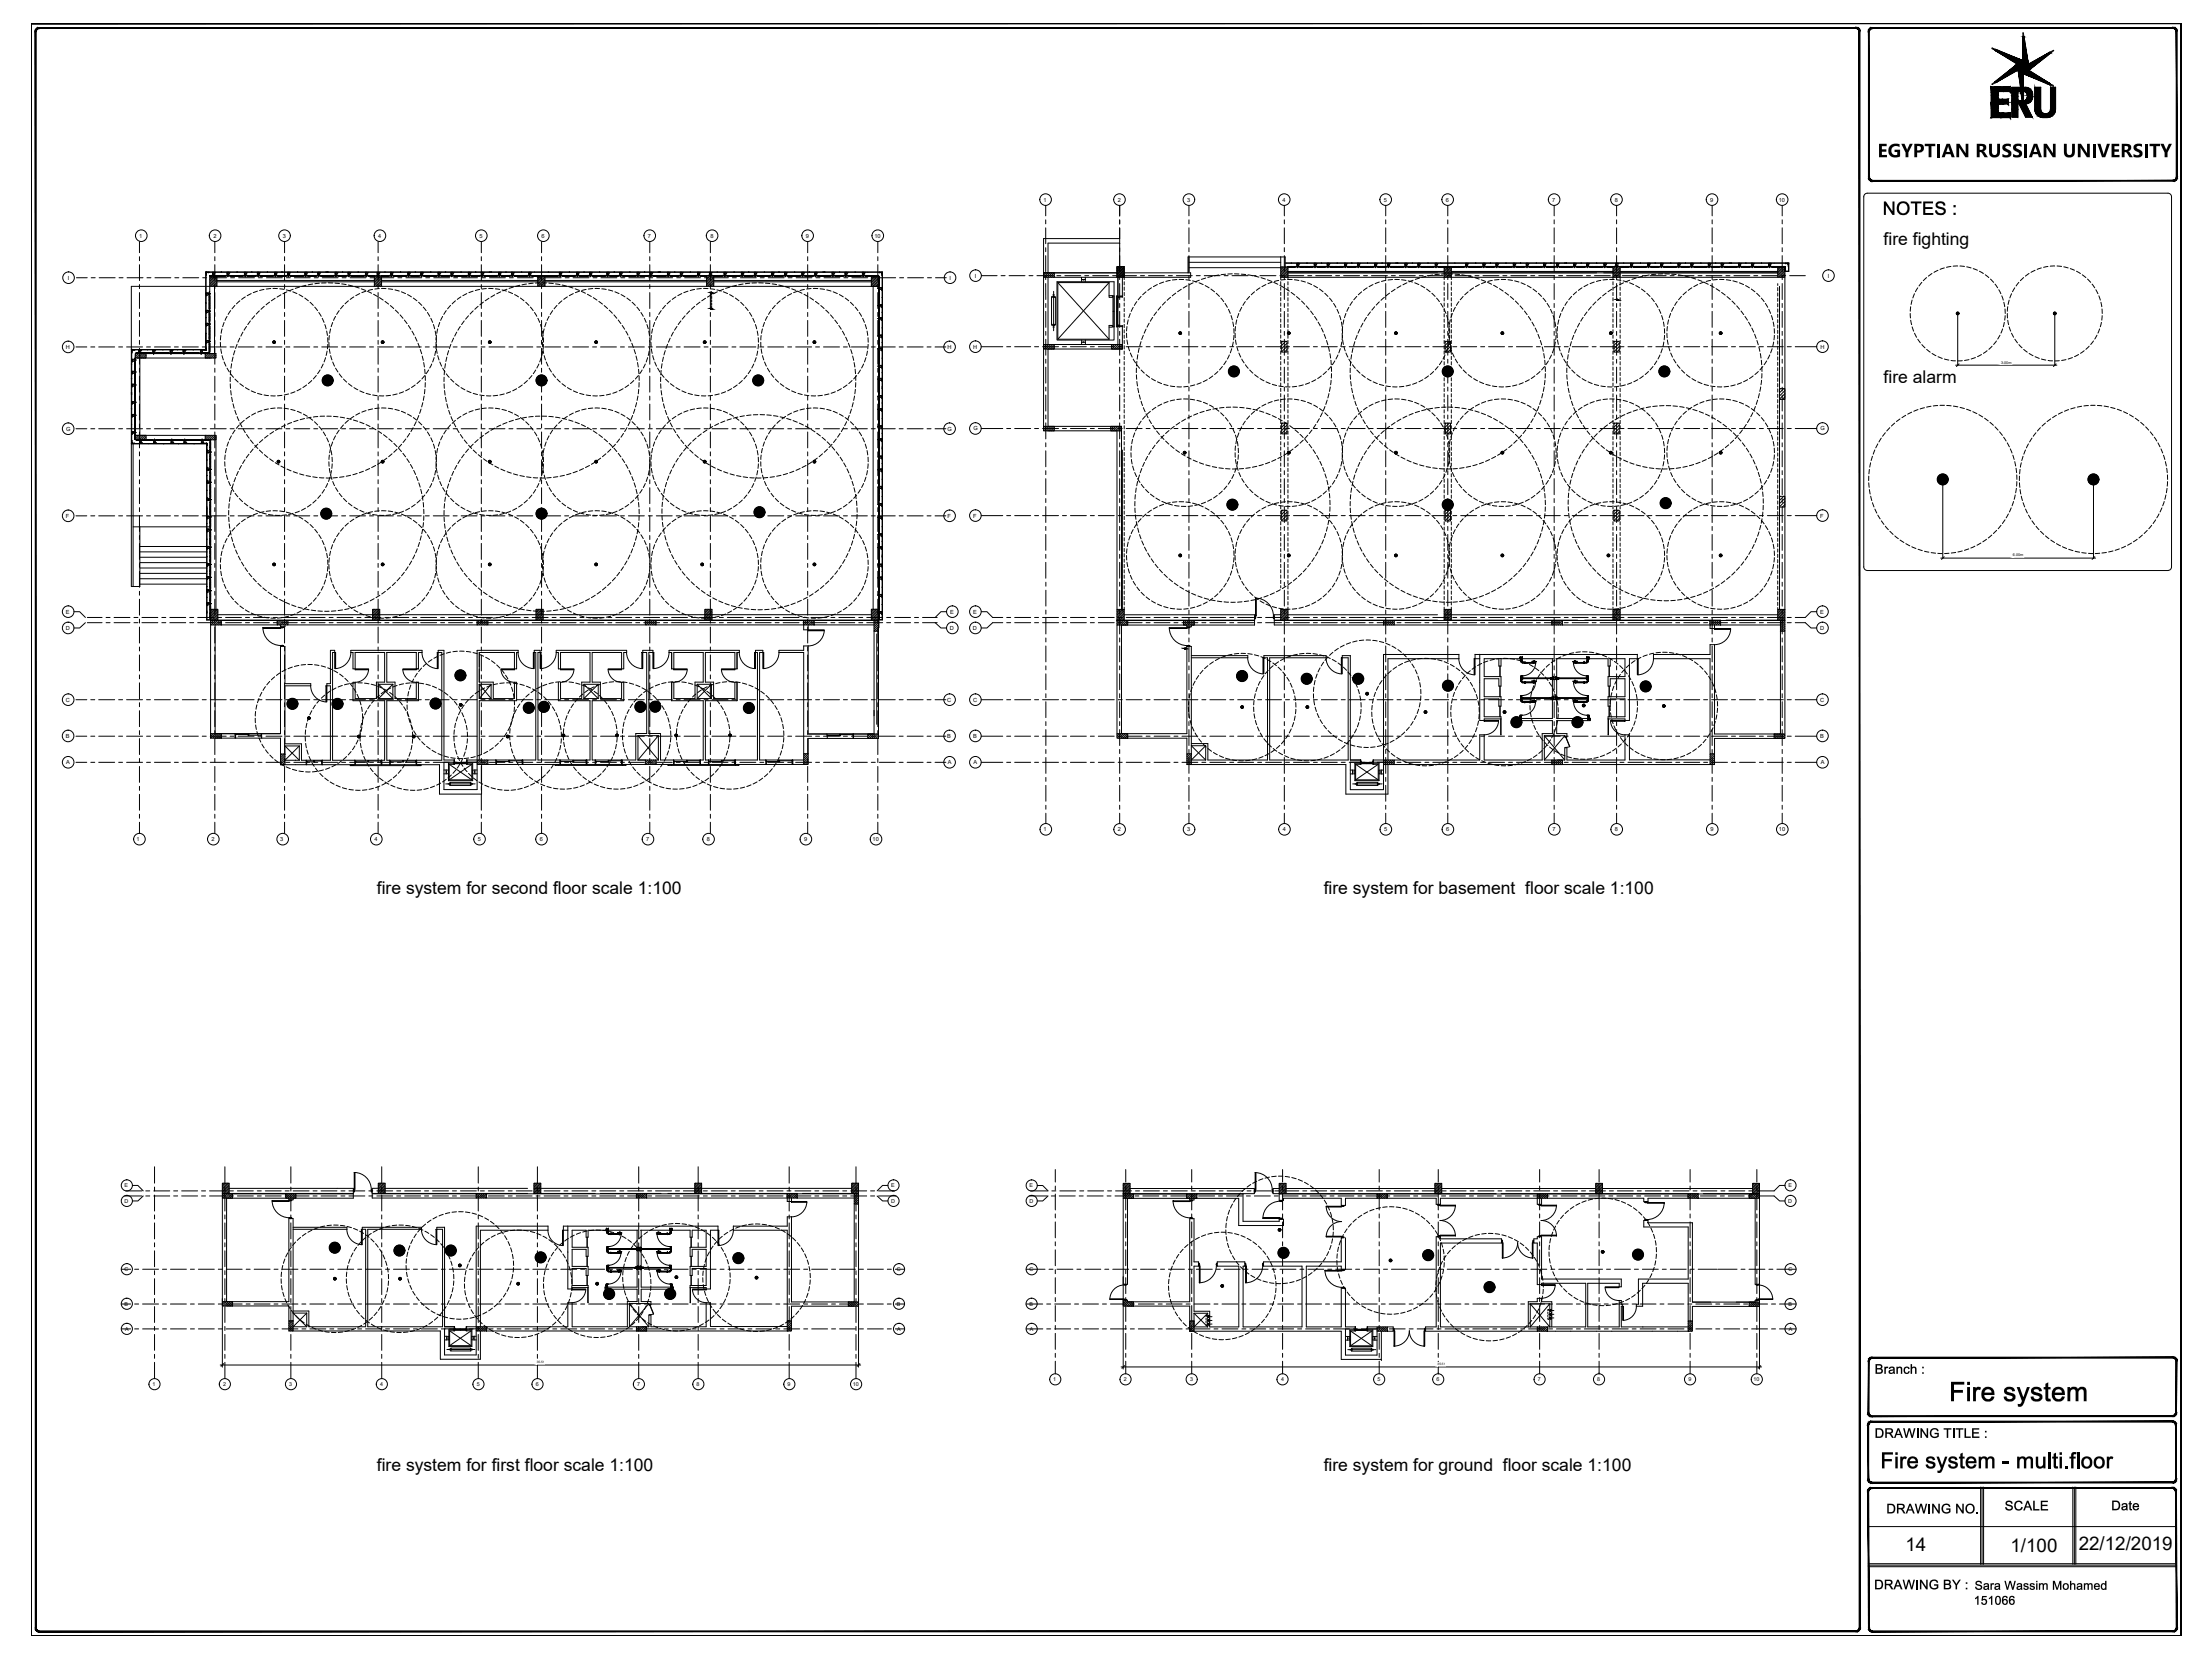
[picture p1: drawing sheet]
<svg xmlns="http://www.w3.org/2000/svg" width="1219mm" height="914mm" viewBox="0 0 1219 914" stroke-linecap="round" stroke-linejoin="round" font-family="sans-serif">
<defs><g id="words">
<g font-size="10.3">
<text x="1050" y="855">14</text>
<text x="1108" y="855">1/100</text>
<text x="1146" y="855">22/12/2019</text>
</g>
<g font-size="9.7">
<text x="1038" y="135">fire fighting</text>
<text x="1038" y="211">fire alarm</text>
<text x="208" y="493">fire system for second floor scale 1:100</text>
<text x="730" y="493">fire system for basement floor scale 1:100</text>
<text x="208" y="811">fire system for first floor scale 1:100</text>
<text x="730" y="811">fire system for ground floor scale 1:100</text>
</g>
<g font-size="3.1">
<text x="575" y="111">1</text>
<text x="616" y="111">2</text>
<text x="654" y="111">3</text>
<text x="707" y="111">4</text>
<text x="763" y="111">5</text>
<text x="797" y="111">6</text>
<text x="856" y="111">7</text>
<text x="890" y="111">8</text>
<text x="943" y="111">9</text>
<text x="980" y="111">10</text>
<text x="77" y="131">1</text>
<text x="118" y="131">2</text>
<text x="156" y="131">3</text>
<text x="208" y="131">4</text>
<text x="264" y="131">5</text>
<text x="298" y="131">6</text>
<text x="357" y="131">7</text>
<text x="392" y="131">8</text>
<text x="444" y="131">9</text>
<text x="482" y="131">10</text>
<text x="37" y="154">I</text>
<text x="523" y="154">I</text>
<text x="537" y="153">I</text>
<text x="1007" y="153">I</text>
<text x="36" y="192">H</text>
<text x="522" y="192">H</text>
<text x="536" y="192">H</text>
<text x="1003" y="192">H</text>
<text x="36" y="237">G</text>
<text x="522" y="237">G</text>
<text x="536" y="237">G</text>
<text x="1003" y="237">G</text>
<text x="36" y="285">F</text>
<text x="522" y="285">F</text>
<text x="536" y="285">F</text>
<text x="1003" y="285">F</text>
<text x="36" y="338">E</text>
<text x="524" y="338">E</text>
<text x="536" y="338">E</text>
<text x="1003" y="338">E</text>
<text x="36" y="347">D</text>
<text x="524" y="347">D</text>
<text x="536" y="347">D</text>
<text x="1003" y="347">D</text>
<text x="36" y="387">C</text>
<text x="522" y="387">C</text>
<text x="536" y="387">C</text>
<text x="1003" y="387">C</text>
<text x="36" y="407">B</text>
<text x="522" y="407">B</text>
<text x="536" y="407">B</text>
<text x="1003" y="407">B</text>
<text x="37" y="421">A</text>
<text x="522" y="421">A</text>
<text x="537" y="421">A</text>
<text x="1004" y="421">A</text>
<text x="575" y="458">1</text>
<text x="616" y="458">2</text>
<text x="654" y="458">3</text>
<text x="707" y="458">4</text>
<text x="763" y="458">5</text>
<text x="797" y="458">6</text>
<text x="856" y="458">7</text>
<text x="890" y="458">8</text>
<text x="943" y="458">9</text>
<text x="980" y="458">10</text>
<text x="75" y="464">1</text>
<text x="117" y="464">2</text>
<text x="154" y="464">3</text>
<text x="207" y="464">4</text>
<text x="263" y="464">5</text>
<text x="298" y="464">6</text>
<text x="356" y="464">7</text>
<text x="390" y="464">8</text>
<text x="443" y="464">9</text>
<text x="481" y="464">10</text>
</g>
<g font-size="3">
<text x="69" y="654">E</text>
<text x="491" y="654">E</text>
<text x="567" y="654">E</text>
<text x="986" y="654">E</text>
<text x="69" y="663">D</text>
<text x="491" y="663">D</text>
<text x="567" y="663">D</text>
<text x="986" y="663">D</text>
<text x="69" y="701">C</text>
<text x="494" y="701">C</text>
<text x="567" y="701">C</text>
<text x="986" y="701">C</text>
<text x="69" y="720">B</text>
<text x="494" y="720">B</text>
<text x="567" y="720">B</text>
<text x="986" y="720">B</text>
<text x="69" y="733">A</text>
<text x="495" y="733">A</text>
<text x="568" y="733">A</text>
<text x="986" y="733">A</text>
<text x="580" y="761">1</text>
<text x="620" y="761">2</text>
<text x="656" y="761">3</text>
<text x="706" y="761">4</text>
<text x="759" y="761">5</text>
<text x="792" y="761">6</text>
<text x="848" y="761">7</text>
<text x="880" y="761">8</text>
<text x="931" y="761">9</text>
<text x="967" y="761">10</text>
<text x="84" y="764">1</text>
<text x="123" y="764">2</text>
<text x="159" y="764">3</text>
<text x="210" y="764">4</text>
<text x="263" y="764">5</text>
<text x="295" y="764">6</text>
<text x="351" y="764">7</text>
<text x="384" y="764">8</text>
<text x="434" y="764">9</text>
<text x="470" y="764">10</text>
</g>
<g font-size="2.1">
<text x="1103" y="200">3.00m</text>
<text x="1110" y="307">6.00m</text>
</g>
<g font-size="1.7">
<text x="296" y="751">35.51</text>
<text x="792" y="753">35.51</text>
</g>
</g></defs>
<!-- layer: S-COLS -->
<g fill="none" stroke="#000" stroke-width=".55">
<path d="M116 152h.1M117 152l-1 1M118 152l-2 2M118 152l-2 3M119 152l-3 4M120 153l-4 4M120 154l-4 4M120 155l-3 3M120 156l-2 2M120 157l-1 1M207 152h-1M207 152l-1 1"/>
<path d="M208 152l-2 2M209 152l-3 3M210 152l-4 4M210 153l-4 4M210 154l-4 4M210 154l-3 4M210 155l-2 3M210 156l-1 2M210 157v1M297 152h-1M298 152l-2 1M298 152l-2 2"/>
<path d="M299 152l-3 3M300 152l-4 4M300 153l-4 4M300 154l-4 4M300 154l-3 4M300 155l-2 3M300 156l-1 2M300 157v1M390 152h-1M391 152l-2 1M392 152l-3 2M393 152l-4 3"/>
<path d="M393 152l-4 4M393 153l-4 4M393 154l-4 4M393 154l-3 4M393 155l-2 3M393 156l-1 2M393 157v1M480 152h.1M481 152l-1 1M482 152l-2 2M483 152l-3 3M484 152l-4 4"/>
<path d="M484 153l-4 4M484 154l-4 4M484 154l-3 4M484 155l-2 3M484 156l-1 2M484 157v1M575 150h6v3h-6zM576 150l-1 1M577 150l-2 2M578 150l-3 3M579 150l-3 3M580 150l-3 3"/>
<path d="M581 150l-2 3M581 152v1M581 151l-1 2M616 147h.1M617 147l-1 1M618 147l-2 2M619 147l-3 3M620 147l-4 4M620 148l-4 4M620 149l-4 4M620 150l-4 3M620 150l-3 3"/>
<path d="M620 151l-2 2M620 152l-1 1M706 147h.1M707 147l-1 1M708 147l-2 2M709 147l-3 3M710 147l-4 4M710 148l-4 4M710 149l-4 4M710 150l-3 3M710 151l-2 2M710 152l-1 1"/>
<path d="M796 147h.1M797 147l-1 1M798 147l-2 2M799 147l-3 3M800 147l-4 4M800 148l-4 4M800 149l-4 4M800 150l-3 3M800 150l-2 3M800 151l-2 2M800 152l-1 1M890 147h-1"/>
<path d="M890 147l-1 1M891 147l-2 2M892 147l-3 3M893 147l-4 4M893 148l-4 4M893 149l-4 4M893 150l-3 3M893 150l-2 3M893 151l-2 2M893 152l-1 1M980 147h.1M981 147l-1 1"/>
<path d="M982 147l-2 2M983 147l-3 3M984 147l-4 4M984 148l-4 4M984 149l-4 4M984 150l-4 3M984 150l-3 3M984 151l-2 2M984 152l-1 1M75 195h6v2h-6zM75 195h.1M76 195l-1 1"/>
<path d="M77 195l-2 2M78 195l-2 2M79 195l-2 2M80 195l-2 2M81 196l-2 1M81 197h-1M113 195h6v2h-6zM114 195h-1M115 195l-2 1M116 195l-3 2M117 195l-3 2M118 195l-3 2"/>
<path d="M119 195l-3 2M119 196l-1 1M119 197h.1M575 190h6v2h-6zM576 190h-1M577 190l-2 1M578 190l-3 2M579 190l-3 2M580 190l-3 2M581 190l-2 2M581 191l-1 1M581 192h.1"/>
<path d="M613 190h6v2h-6zM613 190h.1M614 190l-1 1M615 190l-2 2M616 190l-2 2M617 190l-2 2M618 190l-2 2M619 191l-2 1M619 192h-1M706 188h3v6h-3zM707 188l-1 1M709 188l-3 2"/>
<path d="M709 189l-3 3M709 191l-3 3M709 193l-1 1M797 188h2v6h-2zM797 188v1M799 188l-2 2M799 189l-2 3M799 191l-2 3M799 193l-1 1M890 188h3v6h-3zM890 188v1M892 188l-2 2"/>
<path d="M893 189l-3 3M893 191l-3 3M893 193l-2 1M981 214h3v6h-3zM981 214v1M983 214l-2 3M984 215l-3 3M984 217l-3 3M984 219l-2 1M75 240h6v2h-6zM75 240v1M76 240l-1 2"/>
<path d="M77 240l-2 2M78 240l-2 2M79 240l-2 2M80 240l-2 2M113 240h6v2h-6zM114 240l-1 1M115 240l-2 2M116 240l-3 2M117 240l-3 2M118 240l-3 2M119 240l-3 2M575 235h6v2h-6z"/>
<path d="M576 235l-1 1M577 235l-2 2M578 235l-3 2M579 235l-3 2M580 235l-3 2M581 235l-2 2M581 236l-1 1M581 237h.1M612 235h6v2h-6zM613 235l-1 1M614 235l-2 2M615 235l-3 2"/>
<path d="M616 235l-3 2M617 235l-2 2M618 235l-2 2M618 236l-1 1M618 237h.1M706 233h3v6h-3zM707 233l-1 1M709 233l-3 3M709 234l-3 3M709 236l-3 3M709 238l-1 1M797 233h2v6h-2z"/>
<path d="M797 233v1M799 233l-2 3M799 234l-2 3M799 236l-2 3M799 238l-1 1M890 233h3v6h-3zM890 233v1M892 233l-2 3M893 234l-3 3M893 236l-3 3M893 238l-2 1M81 241l-2 1"/>
<path d="M81 242h-1M119 241l-1 1M119 242h.1M981 274h3v5h-3zM981 274h.1M983 274l-2 2M984 275l-3 3M984 276l-3 3M984 278l-2 1M706 281h3v6h-3zM707 281l-1 1M709 281l-3 3"/>
<path d="M709 282l-3 3M709 284l-3 3M709 286l-1 1M797 281h2v6h-2zM797 281v1M799 281l-2 3M799 282l-2 3M799 284l-2 3M799 286l-1 1M890 281h3v6h-3zM890 281v1M892 281l-2 3"/>
<path d="M893 282l-3 3M893 284l-3 3M893 286l-2 1M117 336h-1M117 336l-1 1M118 336l-2 2M119 336l-3 3M120 336l-4 4M120 337l-4 4M120 338l-4 4M120 338l-3 4M120 339l-2 3"/>
<path d="M206 336h-1M207 336l-2 1M208 336l-3 2M208 336l-3 3M209 336l-4 4M209 337l-4 4M209 338l-4 4M209 338l-3 4M209 339l-2 3M296 336h-1M297 336l-2 1M298 336l-3 2"/>
<path d="M298 336l-3 3M299 336l-4 4M299 337l-4 4M299 338l-4 4M299 338l-3 4M299 339l-2 3M389 336h-1M390 336l-2 1M391 336l-3 2M392 336l-4 3M392 336l-4 4M392 337l-4 4"/>
<path d="M392 338l-4 4M392 338l-3 4M392 339l-2 3M481 336h-1M482 336l-2 1M482 336l-2 2M483 336l-3 3M484 336l-4 4M484 337l-4 4M484 338l-4 3M484 338l-3 4M484 339l-2 3"/>
<path d="M616 336h.1M617 336l-1 1M618 336l-2 2M619 336l-3 3M620 336l-4 4M620 337l-4 4M620 338l-4 4M620 339l-3 3M706 336h.1M707 336l-1 1M708 336l-2 2M709 336l-3 3"/>
<path d="M710 336l-4 4M710 337l-4 4M710 338l-4 4M710 338l-3 4M710 339l-3 3M796 336h.1M797 336l-1 1M798 336l-2 2M799 336l-3 3M800 336l-4 4M800 337l-4 4M800 338l-4 4"/>
<path d="M800 338l-3 4M800 339l-2 3M890 336h-1M890 336l-1 1M891 336l-2 2M892 336l-3 3M893 336l-4 4M893 337l-4 4M893 338l-4 4M893 338l-3 4M893 339l-2 3M980 336h.1"/>
<path d="M981 336l-1 1M982 336l-2 2M983 336l-3 3M984 336l-4 4M984 337l-4 4M984 338l-4 4M984 339l-3 3M116 342h6v2h-6zM117 342l-1 1M118 342l-2 2M119 342l-3 2M120 342l-3 2"/>
<path d="M120 340l-2 2M120 341l-1 1M121 342l-3 2M122 342l-3 2M122 343l-2 1M122 344h.1M153 342h6v2h-6zM153 342v1M154 342l-1 2M155 342l-2 2M157 342l-3 2M158 342l-3 2"/>
<path d="M159 342l-3 2M159 343l-2 1M159 344h-1M209 340l-1 2M209 341v1M263 342h6v2h-6zM263 342h.1M264 342l-1 1M265 342l-2 2M266 342l-2 2M268 342l-3 2M269 342l-3 2"/>
<path d="M269 343l-2 1M269 344h-1M299 340l-1 2M299 341v1M356 342h6v2h-6zM357 342l-1 1M358 342l-2 2M359 342l-3 2M360 342l-3 2M361 342l-3 2M362 342l-3 2M362 343l-2 1"/>
<path d="M362 344h-1M392 340l-1 2M392 341v1M443 342h6v2h-6zM444 342l-1 1M445 342l-2 2M446 342l-3 2M447 342l-3 2M448 342l-3 2M449 342l-3 2M449 343l-2 1M449 344h-1"/>
<path d="M482 342h2v6h-2zM482 342h.1M483 342l-1 2M484 340l-1 2M484 341v1M484 342l-2 3M484 343l-2 3M484 344l-2 3M484 345l-2 3M484 346l-1 2M484 347v1M616 342h6v3h-6z"/>
<path d="M616 342v1M617 342l-1 2M618 342l-2 3M619 342l-2 3M620 340l-2 2M620 341l-1 1M620 342l-2 3M621 342l-2 3M622 343l-2 2M622 344l-1 1M652 342h6v3h-6zM653 342l-1 1"/>
<path d="M654 342l-2 2M655 342l-2 3M656 342l-2 3M657 342l-2 3M658 342l-2 3M658 343l-1 2M658 344v1M710 340l-2 2M710 341l-1 1M763 342h5v2h-5zM763 342h.1M764 342l-1 1"/>
<path d="M765 342l-2 2M766 342l-2 2M767 342l-2 2M768 342l-2 2M768 343l-1 1M768 344h.1M800 340l-2 2M800 341l-1 1M855 342h6v2h-6zM856 342l-1 1M857 342l-2 2M858 342l-2 2"/>
<path d="M859 342l-2 2M860 342l-2 2M861 342l-2 2M861 343l-1 1M861 344h.1M893 340l-2 2M893 341l-1 1M942 342h6v2h-6zM943 342l-1 1M944 342l-2 2M945 342l-2 2M946 342l-2 2"/>
<path d="M947 342l-2 2M948 342l-2 2M948 343l-1 1M948 344h.1M981 342h3v6h-3zM982 342l-1 1M983 342l-2 2M984 340l-2 2M984 342l-3 3M984 343l-3 3M984 344l-3 3M984 345l-3 3"/>
<path d="M984 346l-2 2M984 347l-1 1M984 341l-1 1M116 404h6v3h-6zM116 405l2 2M116 406l1 1M117 404l2 3M118 404l2 3M119 404l2 3M120 404l2 3M121 404l1 2M122 404v1"/>
<path d="M155 416h2v5h-2zM155 416h.1M156 416l-1 1M157 416l-2 2M157 417l-2 2M157 418l-2 2M157 419l-2 2M263 419h6v2h-6zM264 419l-1 1M265 419l-2 2M266 419l-2 2M267 419l-2 2"/>
<path d="M268 419l-2 2M269 419l-2 2M356 419h6v2h-6zM356 419h.1M357 419l-1 1M358 419l-2 2M359 419l-2 2M360 419l-2 2M361 419l-2 2M362 420l-2 1M443 415h2v6h-2zM443 415v1"/>
<path d="M444 415l-1 2M445 415l-2 3M445 417l-2 2M445 418l-2 2M445 419l-2 2M445 420l-1 1M478 405h6v2h-6zM478 405l2 2M478 406l1 1M479 405l2 2M480 405l2 2M481 405l2 2"/>
<path d="M482 405l2 2M483 405l1 1M484 405h.1M616 404h6v3h-6zM616 405l2 2M616 406l1 1M616 404l3 3M617 404l3 3M618 404l3 3M619 404l3 3M620 404l2 2M621 404l1 1"/>
<path d="M654 415h3v6h-3zM655 415l-1 1M656 415l-2 2M657 416l-3 2M657 417l-3 2M657 418l-3 2M657 419l-3 2M763 419h5v2h-5zM763 419v1M765 419l-2 2M766 419l-3 2M767 419l-3 2"/>
<path d="M768 419l-3 2M768 419l-2 2M855 419h6v2h-6zM856 419h-1M857 419l-2 1M858 419l-3 2M859 419l-3 2M860 419l-3 2M861 419l-3 2M861 420l-2 1M943 415h2v6h-2zM943 415v1"/>
<path d="M944 415l-1 2M945 415l-2 3M945 417l-2 2M945 418l-2 2M945 419l-2 2M945 420l-2 1M978 405h6v2h-6zM978 407h.1M978 406l1 1M978 405l2 2M979 405l2 2M980 405l2 2"/>
<path d="M981 405l2 2M982 405l2 2M983 405l1 1M157 420l-1 1M157 421h.1M269 420l-1 1M269 421h.1M362 421h-1M445 421h.1M657 420l-2 1M657 421h-1M768 420l-1 1"/>
<path d="M768 421h.1M861 421h.1M945 421h-1M123 658h5v2h-5zM123 652v1M123 658v1M124 652l-1 1M124 658l-1 2M125 652l-2 2M125 658l-2 2M125 652l-2 3M126 658l-2 2"/>
<path d="M126 652l-3 4M126 653l-3 4M126 654l-3 4M126 655l-3 3M126 656l-2 2M126 656l-1 2M126 657v1M127 658l-2 2M128 658l-2 2M128 659l-1 1M128 660h.1M157 658h6v2h-6z"/>
<path d="M158 658l-1 1M159 658l-2 2M160 658l-2 2M161 658l-2 2M162 658l-2 2M163 658l-2 2M163 659l-1 1M163 660h.1M209 652l-1 1M210 652l-2 1M211 652l-3 2M211 652l-3 3"/>
<path d="M212 652l-4 4M212 653l-4 4M212 654l-4 4M212 655l-3 3M212 656l-2 2M212 656l-1 2M212 657v1M262 658h6v2h-6zM263 658h-1M264 658l-2 1M265 658l-3 2M266 658l-3 2"/>
<path d="M267 658l-3 2M268 658l-3 2M268 659l-2 1M268 660h-1M295 652l-1 1M296 652l-2 1M296 652l-2 2M297 652l-3 3M298 652l-4 4M298 653l-4 4M298 654l-4 4M298 655l-3 3"/>
<path d="M298 656l-2 2M298 656l-1 2M298 657l-1 1M351 658h5v2h-5zM352 658l-1 1M353 658l-2 2M354 658l-3 2M355 658l-3 2M356 658l-3 2M356 658l-2 2M356 659l-1 1M383 652v1"/>
<path d="M384 652l-1 1M385 652l-2 2M386 652l-3 3M387 652l-4 4M387 653l-4 4M387 654l-4 4M387 655l-3 3M387 656l-3 2M387 656l-2 2M387 657l-1 1M434 658h5v2h-5zM434 658v1"/>
<path d="M435 658l-1 2M436 658l-2 2M437 658l-2 2M438 658l-2 2M439 658l-2 2M439 659l-1 1M439 660h.1M470 652l-1 1M471 652l-2 1M471 658h2v6h-2zM471 658v1M472 652l-3 2"/>
<path d="M472 652l-3 3M472 658l-1 1M473 652l-4 4M473 653l-4 4M473 654l-4 4M473 655l-3 3M473 656l-2 2M473 656l-1 2M473 658l-2 2M473 659l-2 2M473 657v1M619 658h6v2h-6z"/>
<path d="M620 652l-1 1M620 658l-1 1M620 652l-1 2M621 658l-2 2M621 652l-2 2M622 658l-3 2M622 652l-3 3M623 658l-3 2M623 652l-4 4M623 653l-4 4M623 654l-4 4M623 655l-3 3"/>
<path d="M623 656l-2 2M623 657l-1 1M624 658l-3 2M625 658l-3 2M625 659l-2 1M654 658h6v2h-6zM655 658l-1 1M656 658l-2 2M657 658l-3 2M658 658l-3 2M659 658l-3 2M660 658l-3 2"/>
<path d="M660 659l-2 1M705 652v1M706 652l-1 2M707 652l-2 2M708 652l-3 3M709 652l-4 4M709 653l-4 4M709 654l-4 4M709 655l-3 3M709 656l-2 2M709 657l-1 1M759 658h6v2h-6z"/>
<path d="M759 658h.1M760 658l-1 1M761 658l-2 2M762 658l-2 2M763 658l-2 2M764 658l-2 2M765 659l-2 1M765 660h-1M791 652v1M792 652l-1 2M793 652l-2 2M794 652l-3 3"/>
<path d="M795 652l-4 4M795 653l-4 4M795 654l-4 4M795 655l-4 3M795 656l-3 2M795 656l-2 2M795 657l-1 1M847 658h6v2h-6zM848 658l-1 1M849 658l-2 2M850 658l-2 2M851 658l-2 2"/>
<path d="M852 658l-2 2M853 658l-2 2M853 659l-1 1M880 652v1M881 652l-1 2M882 652l-2 2M882 652l-2 3M883 652l-3 4M883 653l-3 4M883 654l-3 4M883 655l-3 3M883 656l-2 2"/>
<path d="M883 656l-1 2M883 657v1M930 658h6v2h-6zM931 658l-1 1M932 658l-2 2M933 658l-2 2M934 658l-2 2M935 658l-2 2M936 658l-2 2M936 659l-1 1M964 658h6v2h-6zM964 659l2 1"/>
<path d="M964 660h1M964 658l3 2M965 658l3 2M966 658l3 2M966 652v1M967 658l3 2M967 652l-1 2M968 652l-2 2M969 652l-3 3M969 658l1 1M970 652l-4 4M970 653l-4 4"/>
<path d="M970 654l-4 4M970 655l-3 3M970 656l-3 2M970 656l-2 2 2 2M970 657l-1 1M356 660h.1M473 660l-2 2M473 661l-2 3M473 662l-1 2M473 663v1M625 660h-1M660 660h-1"/>
<path d="M853 660h.1M936 660h.1M123 717h5v3h-5zM123 718l1 2M123 719v1M123 717l2 3M124 717l2 3M125 717l2 3M126 717l2 3M127 717l1 2M128 717v1M468 718h5v2h-5z"/>
<path d="M468 720h.1M468 719l1 1M468 718l2 2M468 718l3 2M469 718l3 2M470 718l3 2M471 718l2 2M472 718l1 1M619 718h6v2h-6zM619 718l2 2M619 719l1 1M620 718l2 2"/>
<path d="M621 718l2 2M621 718l3 2M623 718l2 2M623 718l2 1M625 718h.1M964 718h6v2h-6zM964 718l2 2M964 719l1 1M965 718l2 2M966 718l2 2M967 718l2 2M968 718l2 2"/>
<path d="M969 718l1 1M970 718h.1M159 728h3v6h-3zM160 728l-1 1M161 728l-2 2M162 728l-3 3M162 729l-3 3M162 730l-3 3M162 731l-3 3M162 732l-2 2M162 733l-1 1M262 731h6v3h-6z"/>
<path d="M263 731l-1 1M264 731l-2 2M265 731l-2 3M266 731l-2 3M267 731l-2 3M268 732l-2 2M268 733l-1 1M268 734h.1M351 731h5v3h-5zM351 731v1M352 731l-1 2M353 731l-2 3"/>
<path d="M354 731l-2 3M355 731l-2 3M356 731l-2 3M356 732l-1 2M356 733v1M434 728h2v6h-2zM434 728h.1M435 728l-1 1M436 728l-2 2M436 729l-2 2M436 730l-2 2M436 731l-2 2"/>
<path d="M436 732l-1 2M436 733v1M656 728h2v6h-2zM656 728v1M657 728l-1 2M658 728l-2 3M658 729l-2 3M658 730l-2 3M658 731l-2 3M658 732l-1 2M658 733v1M759 731h6v3h-6z"/>
<path d="M760 731l-1 1M761 731l-2 2M762 731l-2 3M763 731l-2 3M764 731l-2 3M765 732l-2 2M765 733l-1 1M765 734h.1M847 731h6v3h-6zM848 731l-1 1M849 731l-2 2M850 731l-3 3"/>
<path d="M851 731l-3 3M852 731l-3 3M853 731l-3 3M853 732l-2 2M853 733l-1 1M930 728h3v6h-3zM931 728h-1M932 728l-2 1M933 728l-3 2M933 729l-3 2M933 730l-3 2M933 731l-3 2"/>
<path d="M933 732l-2 2M933 733l-1 1"/>
</g>
<!-- layer: A-WALL -->
<g fill="none" stroke="#000" stroke-width=".55">
<path d="M575 132v58M617 134v13M118 158v37M120 158v-6h-4v43M120 155h86M120 152h86M206 158v-6h4v6M210 155h86M210 152h86M296 158v-6h4v6M300 155h89M300 152h89"/>
<path d="M389 158v-6h4v6M393 155h87M393 152h87M481 158v178M484 155v182M484 158h-412v35M575 150h41M578 153v37h38v-37M616 153v-6h4v6M619 153v11M620 150h36v3h-75M706 142v6"/>
<path d="M708 142v5M709 145h.1M710 153v-6h-4v6h278M710 150h86M710 147h86M796 153v-6h4v6M796 150h184M800 150h89M800 147h89M889 153v-6h4v6M893 150h87M893 147h87"/>
<path d="M980 153v-6h4v189M981 158v178M617 163h2M72 193v8M75 195v45h38M76 197h40M77 195v45M78 195h41M575 192v43M619 180v12h-41v43h40v101M119 240v97M578 237h38v99"/>
<path d="M72 245v78h5v-33M73 245v78M81 242h32M116 242v95M619 248v89M73 290h42M120 337h.1M120 339h360M620 339h72v3h-72M706 339h-4v3h4M710 339h82M796 339h184"/>
<path d="M116 344v63M119 344v60h36v-48M120 342h360M122 344h31M122 342h31M155 344v1M156 356h1v21h14v1h-14v32h9v9h16v-41h-2v-1h2v-19h2v2h-1v59h29v-33h-17v-10h1v9h11v-9h5v-16h-16v9h-1v-9h-2v-2h40v2h-2v9h-2v-9h-16v16h5v9h11v-9h2v10h-18v33h31v-59h-2v-2h3v61h5M157 344v1h-1M159 344h104M159 342h104M205 342v-6h4v6M269 344h87"/>
<path d="M269 342h87M295 342v-6h4v6M362 344h81M362 342h81M388 342v-6h4v6M443 344v3h2v-3M449 344h33M449 342h33M482 348v57h-37v-49h-2v2h-14v2h14v55M483 349v50M484 348v57M616 344v60"/>
<path d="M622 342h30M654 345h-36v59h36v-48M656 356h1v59M658 342h33M691 345h-34h-1M702 344h61M702 342h61M710 342h82M768 344h87M768 342h87M796 342h35M834 342h36"/>
<path d="M861 344h81M861 342h81M873 342h75M943 345v1h2v-1M948 344h33M948 342h33M951 342h29M981 348v57h-36v-50h-2v6h-32M984 348v57M209 377h8v8h-8zM264 377h7v8h-7zM308 376v10h17v33h-28v-59h1v-2h-4v2h1v59h-26"/>
<path d="M309 376v9h12v-9h4v-16h-16v9h-1v-9h-1v-2h38v2h-1v9h-1v-9h-17v16h5v9h12v-9h1v10h-18v33h24v-15h6v-44h-2v-2h6v2h-2v44h6v15h24v-33h-18v-10h1v9h12v-9h5v-16h-17v9h-1v-9h-1v-2h39v2h-2v9h-1v-9h-16v16h4v9h12v-9h1v10h-17v33h28v-59h-1v-2h4v2h-1v59h24M322 377h8v8h-8zM384 377h8v8h-8zM657 361h31v2h-31M744 361h-4v2h3v56h-43v-56h31v-2h-34v2h2v56h-33v-9h-9M744 361v58h6M804 361h-41v58h-6M804 361v2h-39v56M813 361h89M813 361v2h3M816 361v36h2v-1h9v-1h-9v-10h8v4h1v-5h-9v-10h8v4h1v-5h-9v-10h8v4h1v-4h29M839 373h-1v3"/>
<path d="M839 374h17M856 363v33h-19v1h19v7h-6v15h-32v-14h-2v14h-48M858 363v33h19v1h-19v7h6v2M858 374h16M874 373h1v3M902 361v2h-4v34h-2v-1h-10v-1h10v-10h-8v4h-2v-5h10v-10h-8v4h-2v-5h10v-10h-8v4h-2v-4h-28M911 361v2h32v52M838 394h1M839 383h-1v4M839 385h17M858 385h16M874 383h1v4"/>
<path d="M875 394h1M119 407h36v8M157 416v-5h8v8h-8M169 419v2M178 419v2M196 419v2M210 419v2M215 419v2M230 419v2M257 419h6v-61h23v2h-1v9h-1v-9h-20v16h8v9h12v-9h1v10h-21v33M273 419v2M288 419v2"/>
<path d="M309 419v2M323 419v2M328 419v2M343 419v2M356 419h-4v-14h11v14h-1M371 419v2M386 419v2M390 419v2M405 419v2M422 419v2M437 419v2M482 407h-37v8"/>
<path d="M618 407h36v8M657 411h8v8h-8M750 419v1M750 419h.1M757 419v1M757 419h.1M757 419v1h6M862 406h-11v13h4M862 412v7h-4M864 412v7h32v-14h2v14h45M981 407h-36v8M155 421h.1"/>
<path d="M247 421v9M248 421v9M251 420h-6v15h18v-14M257 420h6M260 421v9M261 421v9M265 421v17h-23v-17h-87M269 421h87M362 421h81M657 421h85v17h23v-17M747 421v9M750 420h-6v15h19v-14"/>
<path d="M760 421v9M768 421h175M126 655h69v3h-69M128 658h29M163 658h32M205 658h57M208 655h-3v3h3M212 658h79M212 655h79M268 658h83M295 658h33M295 655h174"/>
<path d="M331 658h33M356 658h78M368 658h72M439 658h32M442 658h27M623 655h68v3h-68M625 658h29M660 658h25v15h20v-1h2v3h-24v-15h-25v1h-1M705 655h-3v3h265M705 658v4h2v-2h32v4M709 655h82M795 655h85"/>
<path d="M883 655h83M123 660v57M125 660v57h34v-45M125 660h34v1M161 672h1v56M162 676h29v2h-29M195 660h-33v1h-1M205 660h57M268 660h83M313 678h-2v-2h85v2h-4v32h-3h-9v-1h9v-10h-7v4h-2v-5h9v-9h-7v3h-2v-5h9v-9h-7v4h-2v-4h-27M313 676v34h2h9v-1h-9v-10h8v4h1v-5h-9v-9h8v3h1v-5h-9v-9h8v4h1v-4h28M351 678v31h-18v2h18v6h-5v14h-31v-13h-2v13h-45"/>
<path d="M353 678v31h18v2h-18v6h6v2M356 660h78M434 660v2h2v-2M439 660h32M471 664v54h-35v-47h-2v5h-30v2h30v50M473 664v54M619 660v48M656 661v-1h-35v48M656 672v46h-35v-1M657 672h1v24h3M759 660h-17v4h-1M765 660h27v4"/>
<path d="M794 664v-4h53v4h1M850 660l-1 4M853 660h53v2h2v-2h22M936 660h31v48M970 660v48M336 687h-1v3M336 697h-1v3M336 688h15M336 699h15M353 688h16M353 699h16M369 687h1v3"/>
<path d="M369 697h1v3M661 698h-3v25h9v8h16v-33h-12M671 696h15M686 698h-1v33h33v-33h-22M739 682v14h-43M742 682v18h-3v-2h-19v33h19v-21h3v21h5M792 682v49h-6v1M794 682v1h34M828 685h-34v46h53M845 685h2v23h3v-1h24v24M848 682h-1v1h-2M849 682l1 23h44v4h-2"/>
<path d="M125 720h34v8M334 708h1M358 719v-1h-11v13h4M369 708h1M471 720h-35v8M619 717v1M621 720h35v14h83v15h22M892 717h2v2v1M892 709v-2h-17v24M892 717v14M894 720v11h36M902 720h3v-13h25v21"/>
<path d="M967 717v1h-34v-44h-25v-1h-2v3h24v29h-27v14h-1v1M970 717v1M162 734h81v15h22v-15M162 724h7v7h-7M162 723h8v8h32v-53h-2v-2h32v2h-29v53h41v-53h-3v-2h4v55h6M247 733v9M248 734v8M251 732h-6v15h17v-13M257 731h5M257 732h5M260 734v8M260 733v9"/>
<path d="M265 731v-53h37v-2h-40v55M268 734h166M358 725v6h-4M359 725v6h30v-13h3v13h42M658 724h8v7h-8zM665 730v1M665 727h.1M665 728v1M665 725v1M666 725h1M667 730v1h-1M744 733v9"/>
<path d="M744 734v8M747 733h-5v14h17v-13M754 731h5M754 733h5M756 734v8M757 733v9M761 734v16M765 731h3v1M768 733l-3 1M786 733l61 1M842 731v-14h5v-1h3v1h5v14M843 731v-12h11v12"/>
<path d="M853 734h77M853 726v1h1M853 723v1M853 725v1M854 722h-1M854 722h1M855 726v1h-1M855 723v1M855 725v1M967 720h-34v8"/>
</g>
<!-- layer: A-DETL -->
<path d="M116 342h.1M209 377l8 8M217 377l-8 8M264 377l7 8M271 377l-7 8M322 377l8 8M330 377l-8 8M384 377l8 8M392 377l-8 8" fill="none" stroke="#000" stroke-width=".55"/>
<!-- layer: A-DOOR-FRAM -->
<g fill="none" stroke="#000" stroke-width=".55">
<path d="M692 340v1zM702 340v1zM155 356h1h-1zM155 345h1v1h-1zM654 356h1h1h-2zM654 345h2v1h-2zM195 656v1zM205 656v1zM691 656h1v1h-1zM701 656h1v1h-1zM159 671h1l1 1h-2zM159 661h2v1h-2z"/>
<path d="M656 671h1v1h-1zM656 661h1v1h-1zM706 662h1h-1zM706 672v-1l1 1h-1zM739 664h2v1h-2zM792 664h2h-2zM848 664h1h-1zM906 662h2v1h-1zM906 672h2v1h-2zM661 696v1v1zM670 696h1v2l-1-1zM686 696l1 1v1h-1z"/>
<path d="M696 696v2zM739 682h1h1h-2zM740 700h1h-1zM792 681h1l1 1h-2zM828 683v2zM845 683v2v-1zM848 681h1v1h-1zM620 716h1v1h-1zM620 708h1h-1zM740 710h1h-1zM968 716h1v1h-1zM968 708h1h-1z"/>
<path d="M768 732v1zM785 732h1v1h-1z"/>
</g>
<!-- layer: A-DOOR -->
<g fill="none" stroke="#000" stroke-width=".55">
<path d="M596 153v1h1M596 154v1M597 154h.1M597 154h1M598 153v2M1079 173v28M1133 173v28M596 189h1M596 187v3M597 188h.1M597 189h1M598 187v3"/>
<path d="M1078 201h56M1071 264v44M1154 264v44M1070 308h85M692 330a10 10 0 0 1 10 10M692 330v10zM145 346a10 10 0 0 0 10 10M145 346h10h-10zM184 360h1v9h-1zM193 360a9 9 0 0 1-8 9M233 360a9 9 0 0 0 8 9M241 360h1v9h-1z"/>
<path d="M286 360a9 9 0 0 0 8 9M294 360v9zM298 360v9zM307 360a9 9 0 0 1-9 9M345 360a9 9 0 0 0 9 9M354 360v9zM360 360v9zM369 360a9 9 0 0 1-9 9M407 360a9 9 0 0 0 9 9M416 360v9zM420 360h1v9h-1zM429 360a9 9 0 0 1-8 9"/>
<path d="M445 347h9v1h-9zM454 348a9 9 0 0 1-9 8M644 346a10 10 0 0 0 10 10M645 346h9h-9zM945 346h9v1h-9zM954 347a9 9 0 0 1-9 8M171 378a9 9 0 0 0 9 9M180 378v9zM196 369h7h-7zM203 369a7 7 0 0 1-7 7M222 369a7 7 0 0 0 7 7M222 369h7h-7z"/>
<path d="M276 369a7 7 0 0 0 8 7M276 369h8h-8zM309 369h7h-7zM316 369a7 7 0 0 1-7 7M335 369a7 7 0 0 0 8 7M335 369h8h-8zM371 369h8h-8zM379 369a7 7 0 0 1-8 7M398 369a7 7 0 0 0 7 7M398 369h7h-7zM688 363a9 9 0 0 0 8 8M696 363h1v8h-1z"/>
<path d="M731 363a9 9 0 0 0 8 8M739 363h1v8h-1zM804 363a9 9 0 0 0 8 9M813 363v9zM902 363h1v9h-1zM911 363a9 9 0 0 1-8 9M818 397h8v1h-8zM826 398a8 8 0 0 1-8 7M888 398a8 8 0 0 0 8 7M888 397h8v1h-8zM863 412h.1M863 406h.1"/>
<path d="M863 406l2 6h-2M245 424h2M246 426v1h-1M246 426h1M246 424v1M246 425v1M261 426h1M262 425v1M262 426v1h1M262 424v1M263 424h-2M744 424h3"/>
<path d="M745 424v1M745 426v1M746 425v1M747 427h-3M760 427h3M761 425v1M761 424v1M761 426v1M763 424h-3M195 646a9 9 0 0 1 10 10M195 646h1v10h-1zM692 646a9 9 0 0 1 9 10"/>
<path d="M692 646v10zM150 662a9 9 0 0 0 9 9M150 662h9h-9zM191 678a8 8 0 0 0 8 8M199 678h1v8h-1zM232 678a8 8 0 0 0 8 8M240 678h1v8h-1zM302 678a8 8 0 0 0 8 9M310 678h1v9h-1zM396 678v9zM404 678a8 8 0 0 1-8 9M436 662h9v1h-9z"/>
<path d="M445 663a8 8 0 0 1-9 8M647 662a9 9 0 0 0 9 9M647 662h9h-9zM696 671h10v1h-10zM706 662a9 9 0 0 0-10 10M731 665a8 8 0 0 0 8 8M731 665h8h-8zM739 673a8 8 0 0 0-8 9M794 673a8 8 0 0 1 8 8M794 664h8v1h-8zM802 664a8 8 0 0 1-8 9M849 673a8 8 0 0 1 9 8"/>
<path d="M849 664h9v1h-9zM858 664a8 8 0 0 1-9 9M908 663h9h-9zM917 663a9 9 0 0 1-9 9M661 698v9zM670 698a9 9 0 0 1-9 9M687 698v9zM696 698a9 9 0 0 1-9 9M731 681h8v1h-8zM794 681h8h-8zM828 685v8zM836 685a8 8 0 0 0 9 8"/>
<path d="M837 685a8 8 0 0 1-9 8M845 685v8zM849 681h9h-9zM315 710h8v1h-8zM323 711a8 8 0 0 1-8 7M358 719h.1M358 719l2 5-2 1M382 711a8 8 0 0 0 7 7M382 710h7v1h-7zM612 716h8h-8M730 700a9 9 0 0 0 10 10M730 700h10v1h-10z"/>
<path d="M850 708h7v1h-7zM857 708a8 8 0 0 1-7 8M885 710a8 8 0 0 0 7 7M885 709h7v1h-7zM977 716h-8h8M245 737h2M246 737h.1M246 738v1h-1M246 738h1M246 737v1M260 738h1M261 737v2h1"/>
<path d="M262 737h-2M358 725h.1M742 737h2M743 737h.1M743 738v1M743 737v1M744 739h-2M757 739h2M758 737v1M758 737h.1M758 738v1M759 737h-2"/>
<path d="M768 733h1v9h-1zM785 733v9zM894 720h1v8h-1zM902 720a8 8 0 0 1-7 8M768 742a8 8 0 0 0 9-9 8 8 0 0 0 8 9"/>
</g>
<!-- layer: A-GLAZ -->
<g fill="none" stroke="#000" stroke-width=".55">
<path d="M130 404v3zM130 405h.1M130 405h7M137 405h.1M137 405h7M144 405h.1M144 404v3M169 419v2M169 420h.1M169 420h4M173 419v1zM173 420h.1"/>
<path d="M173 419h4M177 419v1M178 419v2M196 419v2M196 420h.1M196 420h7M203 419v1zM203 420h.1M203 419h7M210 419v1M210 419v2zM215 419v2"/>
<path d="M215 420h.1M215 420h7M222 419v1zM222 420h.1M222 419h7M229 419v1M229 419l1 2zM273 419v2M274 420h.1M274 420h7M281 419v1zM281 420h.1"/>
<path d="M281 419h6M288 419h-1l1 1M288 419v2zM309 419v2M309 420h.1M309 420h7M316 419v1zM316 420h.1M316 419h7M323 419v1M323 419v2zM328 419v2"/>
<path d="M328 420h1h-1M329 420h6M335 419l1 1zM335 420h1M336 419h6M343 419h-1l1 1M343 419v2zM371 419v2M371 420h1M372 420h6M378 419l1 1zM378 420h1"/>
<path d="M379 419h6M386 419h-1l1 1M386 419v2zM390 419v2M391 420h.1M391 420h7M398 419v1zM398 420h.1M398 419h7M405 419v1M405 419v2zM422 419v2"/>
<path d="M422 420h1h-1M423 420h6M429 419h1v1h-1zM429 420h1M430 419h6M437 419h-1l1 1M437 419v2zM456 405v2M456 405v1M456 405h7M463 405v1zM463 405h.1"/>
<path d="M463 405h7M470 405h.1M470 405v2zM905 731h1"/>
</g>
<!-- layer: A-GENM -->
<g fill="none" stroke="#000" stroke-width=".55">
<path d="M145 160h-2M149 159h-2M150 159h3M154 159l3 1M158 160h2M162 159l-3 1M165 158l-2 1M169 157l-3 1M172 157h-2M176 156h-2M180 156h-3M181 156h2"/>
<path d="M185 156h2M188 156l3 1M192 157l2 1M196 158l2 1M199 159l2 1M205 160h-2M209 159h-2M210 159h3M214 159l2 1M218 160h2M264 160h-2M268 159h-2"/>
<path d="M269 159h3M273 159l2 1M277 160h2M279 159l-2 1M283 158l-2 1M287 157l-3 1M290 157h-2M294 156h-3M298 156h-3M299 156h2M303 156h2M306 156l3 1"/>
<path d="M310 157l2 1M313 158l3 1M317 159l2 1M323 160h-2M327 159h-3M328 159h2M332 159l2 1M335 160h3M383 160h-3M387 159h-3M388 159h2M391 159l3 1"/>
<path d="M395 160h3M399 159l-2 1M402 158l-2 1M406 157l-2 1M410 157h-3M413 156h-2M417 156h-3M418 156h3M422 156h2M426 156l2 1M429 157l3 1M433 158l2 1"/>
<path d="M436 159l3 1M443 160h-2M447 159h-2M448 159h3M452 159l2 1M456 160h2M635 159l-2 1M638 157l-2 1M641 155l-2 1M645 155h-2M649 154h-3M650 154h2"/>
<path d="M651 159l-2 2M654 154l2 1M654 158l-2 1M657 155h3M658 156l-3 1M661 156l2 1M661 154l-2 1M664 157l2 2M665 153l-3 1M667 159l2 2M668 152l-2 1M672 152h-3"/>
<path d="M675 151h-2M679 151h-2M680 151h3M684 151h3M688 151l2 1M691 152l3 1M694 159l-2 1M695 153l2 1M698 157l-2 1M699 154l2 1M701 155l-2 1M702 156l2 1"/>
<path d="M705 155h-3M705 157l3 1M708 154h-2M709 159l2 1M710 154h2M713 154l3 1M717 155h2M721 156l2 1M724 157l2 2M727 159l2 2M754 159l-2 1M757 157l-2 1"/>
<path d="M760 155l-2 1M764 155h-3M768 154h-3M769 154h2M769 159l-2 2M772 158l-2 1M772 154l3 1M775 156l-2 1M776 155h3M779 154l-2 1M780 156l2 1M782 153l-2 1"/>
<path d="M783 157l2 2M786 152l-2 1M786 159l2 2M790 152h-3M793 151h-2M797 151h-2M798 151h3M802 151h2M806 151l2 1M809 152l3 1M812 159l-2 1M813 153l2 1"/>
<path d="M815 157l-2 1M816 154l3 1M819 155l-2 1M820 156l2 1M822 155h-2M823 157l2 1M826 154h-2M826 159l3 1M827 154h3M831 154l3 1M835 155h2M838 156l3 1"/>
<path d="M842 157l2 2M845 159l2 2M872 159l-2 1M875 157l-2 1M879 155l-3 1M882 155h-2M886 154h-2M887 154h3M888 159l-2 2M891 154l2 1M892 158l-3 1M895 155h2"/>
<path d="M895 156l-2 1M898 156l2 1M898 154l-2 1M902 157l2 2M902 153l-3 1M905 159l2 2M905 152l-2 1M909 152h-2M913 151h-3M916 151h-2M918 151h2M921 151h3"/>
<path d="M925 151l2 1M929 152l2 1M932 153l3 1M933 159l-3 1M936 157l-2 1M936 154l2 1M939 155l-2 1M939 156l3 1M943 157l2 1M943 155h-3M946 159l2 1M947 154h-3"/>
<path d="M948 154h2M951 154l3 1M955 155h3M959 156l2 1M962 157l2 2M965 159l2 2M1057 159l-1 2M1059 156l-1 2M1062 153l-2 2M1065 151l-2 1M1068 149l-2 1M1072 148h-3"/>
<path d="M1075 147h-2M1079 147h-2M1080 147h3M1084 147l2 1M1088 148l2 1M1091 149l2 2M1094 151l2 2M1097 154l2 2M1100 157l1 2M1102 160l1 2M1110 159l-1 2M1113 156l-2 2"/>
<path d="M1115 153l-1 2M1118 151l-2 1M1122 149l-3 1M1125 148h-2M1129 147h-3M1133 147h-3M1134 147h2M1137 147l3 1M1141 148l2 1M1145 149l2 2M1148 151l2 2M1151 154l1 2"/>
<path d="M1153 157l2 2M1155 160l1 2M124 178l-1 2M125 174l-1 3M127 171l-1 2M129 168l-1 2M132 166l-2 1M135 164l-2 1M136 180l-1 2M138 177l-1 2M138 162l-2 1M140 174l-1 2"/>
<path d="M142 160l-2 1M143 171l-2 2M146 169l-2 1M149 167l-2 1M152 164l-2 2M155 162l-2 2M158 161l-2 1M161 161l3 1M165 162l2 2M168 164l2 2M171 167l2 1M173 169l2 2"/>
<path d="M176 172l1 2M178 175l1 3M179 179l1 2M183 178v2M185 174l-1 3M187 171l-1 2M189 168l-1 2M192 166l-2 1M195 164l-2 1M198 162l-2 1M202 160l-3 1M203 161l2 1"/>
<path d="M206 162l2 1M209 164l2 1M212 166l2 2M215 168l2 2M218 171l2 2M221 174l1 1M221 161l3 1M223 176l1 2M225 162l2 2M225 179l1 2M228 164l2 2M231 167l1 1"/>
<path d="M233 169l2 2M236 172l1 2M237 175l1 3M239 179l1 2M242 178v2M244 174l-1 3M246 171l-1 2M248 168l-1 2M251 166l-2 1M254 180l-2 2M254 164l-2 1M256 177l-2 2"/>
<path d="M257 162l-2 1M258 174l-1 2M261 160l-3 1M261 171l-2 2M264 169l-2 1M266 167l-2 1M269 164l-2 2M273 162l-2 2M276 161l-2 1M280 161l3 1M284 162l2 2M287 164l2 2"/>
<path d="M290 167l2 1M292 169l2 2M295 172l1 2M296 175l1 3M298 179l1 2M301 178l-1 2M303 174l-1 3M305 171l-2 2M307 168l-2 2M310 166l-2 1M313 164l-2 1M316 162l-2 1"/>
<path d="M319 160l-2 1M320 161l3 1M324 162l2 1M327 164l2 1M330 166l2 2M333 168l2 2M336 171l2 2M338 174l2 1M339 161l2 1M341 176l1 2M342 162l2 2M343 179l1 2"/>
<path d="M346 164l1 2M348 167l2 1M351 169l2 2M353 172l2 2M355 175l1 3M357 179v2M361 178l-1 2M362 174l-1 3M364 171l-1 2M367 168l-2 2M370 166l-2 1M373 164l-2 1"/>
<path d="M373 180l-1 2M375 177l-1 2M376 162l-2 1M378 174l-2 2M379 160l-2 1M380 171l-2 2M383 169l-2 1M386 167l-2 1M389 164l-2 2M392 162l-2 2M395 161l-2 1M399 161l2 1"/>
<path d="M402 162l2 2M405 164l2 2M408 167l2 1M411 169l1 2M413 172l1 2M415 175l1 3M416 179l1 2M421 178v2M423 174l-1 3M425 171l-1 2M427 168l-1 2M430 166l-2 1"/>
<path d="M433 164l-2 1M436 162l-2 1M440 160l-3 1M440 161l2 1M443 162l2 1M446 164l2 1M449 166l2 2M452 168l2 2M455 171l2 2M458 174l1 1M459 161l3 1M460 176l2 2"/>
<path d="M462 179l2 2M463 162l2 2M466 164l2 2M469 167l1 1M471 169l2 2M474 172l1 2M475 175l1 3M477 179l1 2M621 180v2M622 176l-1 3M623 173l-1 2M625 169l-2 3"/>
<path d="M627 166l-2 2M629 163l-2 2M632 161l-2 1M633 178l-1 2M635 175l-1 2M637 172l-1 2M640 169l-2 2M642 166l-1 2M645 164l-2 2M648 162l-2 1M670 162l2 1M673 164l1 2"/>
<path d="M675 167l1 2M677 170l1 3M679 174v2M679 177l1 3M681 180v2M682 176l-1 3M683 173l-1 2M684 169l-1 3M686 166l-1 2M689 163l-2 2M691 161l-1 1M712 161l2 2"/>
<path d="M715 163l1 2M717 166l2 2M720 169l2 1M722 171l2 2M725 174l1 3M727 178l1 2M730 162l2 1M733 164l1 2M735 167l1 2M737 170l1 3M738 174l1 2M739 177l1 3"/>
<path d="M740 180v2M741 176l-1 3M742 173l-1 2M743 169l-1 3M745 166l-1 2M748 163l-2 2M751 161l-2 1M751 178l-1 2M753 175l-1 2M755 172l-1 2M758 169l-2 2M760 166l-1 2"/>
<path d="M763 164l-2 2M766 162l-2 1M789 162l2 1M792 164l1 2M794 167l1 2M796 170l1 3M797 174l1 2M798 177v5M799 176v3M801 173l-1 2M802 169l-1 3M804 166l-1 2"/>
<path d="M806 163l-1 2M809 161l-2 1M830 161l2 2M832 163l2 2M835 166l2 2M838 169l1 1M840 171l2 2M842 174l2 3M844 178l2 2M848 162l2 1M850 164l2 2M853 167l1 2"/>
<path d="M855 170l1 3M856 174l1 2M857 177v3M858 180v2M859 176v3M860 173l-1 2M862 169l-1 3M864 166l-1 2M866 163l-1 2M869 161l-2 1M871 178l-2 2M873 175l-2 2"/>
<path d="M875 172l-2 2M877 169l-2 2M880 166l-2 2M882 164l-1 2M885 162l-2 1M908 162l1 1M910 164l2 2M913 167l1 2M914 170l1 3M916 174l1 2M917 177v3M919 180v2"/>
<path d="M920 176l-1 3M921 173l-1 2M922 169l-1 3M924 166l-1 2M927 163l-2 2M930 161l-2 1M949 161l2 2M952 163l2 2M955 166l1 2M957 169l2 1M960 171l1 2M962 174l1 3"/>
<path d="M964 178l1 2M968 162l2 1M971 164l1 2M973 167l1 2M975 170l1 3M976 174l1 2M977 177l1 3M1053 173v2M1053 169v3M1053 177l1 2M1054 165l-1 3M1055 162l-1 2"/>
<path d="M1103 163l1 2M1104 167l1 2M1105 178l-1 2M1105 170v3M1105 174v2M1106 173v2M1107 169l-1 3M1107 177v2M1107 165v3M1109 162l-1 2M1157 163l1 2M1158 167v2"/>
<path d="M1158 178v2M1159 170v3M1159 174l-1 2M121 189l1 2M122 185l-1 2M122 192v3M122 181v3M122 196l1 2M124 200l1 2M128 197v2M129 193v3M131 190l-1 2"/>
<path d="M132 186l-1 3M134 183l-1 2M179 197v2M180 182v3M180 194v2M181 186v3M181 190l-1 2M181 189v2M182 185l-1 2M182 192v3M182 181v3M182 196l1 2"/>
<path d="M183 200l1 2M227 183l1 2M229 186l1 2M230 189l1 2M232 193v2M233 196v3M234 200v2M239 197l-1 2M240 182v3M240 194v2M240 189v2M240 186l1 3"/>
<path d="M240 190v2M241 185l-1 2M241 192v3M241 181v3M241 196l1 2M242 200l1 2M246 197v2M247 193v3M249 190l-1 2M250 186l-1 3M252 183l-1 2M298 197v2"/>
<path d="M299 182v3M299 189v2M299 194v2M299 185v2M299 192l1 3M299 186l1 3M300 190l-1 2M300 181l-1 3M300 196l1 2M301 200l1 2M345 183l1 2M347 186l1 2"/>
<path d="M348 189l1 2M350 193v2M351 196v3M351 200l1 2M357 197l-1 2M358 182v3M358 194l-1 2M358 186v3M358 190v2M359 189v2M359 185v2M359 192v3"/>
<path d="M360 181l-1 3M360 196v2M361 200l1 2M366 197l-1 2M367 193l-1 3M368 190l-1 2M369 186l-1 3M371 183l-1 2M417 197l-1 2M417 182l1 3M418 194l-1 2M418 186v3"/>
<path d="M418 190v2M419 189v2M420 185l-1 2M420 192v3M420 181v3M420 196l1 2M421 200l1 2M464 183l1 2M466 186l1 2M468 189l1 2M469 193l1 2M470 196l1 3"/>
<path d="M471 200v2M477 197l-1 2M478 182v3M478 194v2M478 186l1 3M478 190v2M621 184v2M621 187l1 3M622 191l1 2M623 195l1 2M625 198l1 2M627 199l-1 3"/>
<path d="M627 196v2M628 192l-1 2M629 188l-1 3M630 185l-1 2M632 181l-1 3M676 199l-2 2M678 196l-1 2M679 192l-1 2M680 189l-1 2M680 181v3M680 185v2M681 184v2"/>
<path d="M681 187v3M682 191v2M683 195l1 2M684 198l2 2M728 181l1 2M730 184l1 3M731 188l1 2M732 191l1 3M733 195v2M734 199v2M736 199l-2 2M737 196l-1 2"/>
<path d="M739 192l-1 2M740 189l-1 2M740 184v2M740 181v3M740 185v2M740 187v3M741 191v2M742 195l1 2M743 198l2 2M744 199v3M745 196v2M746 192l-1 2"/>
<path d="M747 188l-1 3M748 185l-1 2M750 181l-2 3M795 199l-2 2M796 196l-1 2M798 192l-1 2M798 184l1 2M799 189l-1 2M799 187v3M799 181v3M799 185v2M799 191l1 2"/>
<path d="M801 195l1 2M802 198l1 2M846 181l1 2M848 184l1 3M849 188l1 2M850 191l1 3M851 195v2M851 199l1 2M853 199l-1 2M855 196l-1 2M856 192v2M857 189v2"/>
<path d="M858 181v3M858 185l-1 2M858 184v2M858 187l1 3M859 191l1 2M860 195l1 2M862 198l1 2M864 199v3M864 196v2M865 192v2M866 188l-1 3M867 185v2"/>
<path d="M869 181l-1 3M913 199l-1 2M915 196l-1 2M916 192l-1 2M917 189v2M917 181v3M917 185v2M919 184v2M919 187v3M920 191v2M921 195l1 2M922 198l2 2"/>
<path d="M966 181l1 2M967 184l1 3M968 188l1 2M969 191l1 3M970 195l1 2M971 199v2M974 199l-2 2M975 196l-1 2M977 192l-1 2M978 189l-1 2M978 181v3M978 185v2"/>
<path d="M1054 180l1 3M1055 184l1 2M1057 187l1 2M1059 190l2 2M1062 193l2 1M1065 195l2 1M1068 197l3 1M1072 198h2M1075 199h3M1082 199h-3M1085 198l-2 1M1089 197l-3 1"/>
<path d="M1092 195l-2 2M1095 193l-2 2M1098 191l-2 2M1100 188l-1 2M1102 185l-1 2M1104 181l-1 3M1107 180l1 3M1109 184l1 2M1111 187l1 2M1113 190l2 2M1115 193l2 1M1118 195l3 1"/>
<path d="M1122 197l2 1M1125 198h3M1129 199h2M1135 199h-2M1139 198l-3 1M1142 197l-2 1M1146 195l-3 2M1149 193l-2 2M1152 191l-2 2M1154 188l-2 2M1156 185l-1 2M1157 181l-1 3"/>
<path d="M125 203l1 2M127 208v2M127 212v2M127 206l2 2M127 215v3M127 204v3M128 200l-1 3M128 219v2M129 209l2 2M132 211l2 2M135 214l2 1M138 215l3 1"/>
<path d="M142 217h2M146 218h2M149 218h3M155 218h-2M159 217l-2 1M163 216l-3 1M166 214l-2 1M169 212l-2 2M172 210l-2 1M174 207l-1 2M176 204l-1 2M178 201l-1 2"/>
<path d="M185 203l1 2M187 206l2 2M189 209l2 2M192 211l2 2M195 214l2 1M198 215l3 1M202 217h2M205 218h3M209 218h3M215 218h-2M219 217l-3 1M222 216l-2 1"/>
<path d="M226 214l-2 1M229 212l-2 2M232 210l-2 1M234 218l-1 3M234 204v2M234 207l-1 2M234 215v2M234 211v2M234 207v3M236 204l-1 2M238 201l-1 2M244 203l1 2"/>
<path d="M245 208v2M245 212v2M245 215v3M245 204v3M246 200l-1 3M246 219v2M246 206l2 2M248 209l2 2M251 211l2 2M254 214l2 1M257 215l3 1M261 217h2"/>
<path d="M264 218h3M268 218h3M274 218h-2M278 217l-2 1M281 216l-2 1M285 214l-2 1M288 212l-2 2M291 210l-2 1M293 207l-1 2M295 204l-1 2M297 201l-1 2M303 203l1 2"/>
<path d="M305 206l1 2M307 209l2 2M310 211l2 2M313 214l2 1M316 215l2 1M319 217h3M323 218h3M327 218h2M333 218h-3M337 217l-3 1M340 216l-2 1M343 214l-2 1"/>
<path d="M347 212l-2 2M349 210l-1 1M352 218l-1 3M352 207l-2 2M352 204v2M352 215v2M352 211v2M352 207v3M354 204l-1 2M356 201l-1 2M362 203l2 2M364 208v2"/>
<path d="M364 212v2M364 215l1 3M364 204v3M364 206l2 2M365 200v3M365 219v2M367 209l2 2M370 211l2 2M373 214l2 1M376 215l2 1M379 217h3M383 218h2"/>
<path d="M387 218h2M393 218h-3M396 217l-2 1M400 216l-2 1M403 214l-2 1M406 212l-2 2M409 210l-2 1M412 207l-2 2M414 204l-2 2M415 201l-1 2M423 203l1 2M425 206l2 2"/>
<path d="M427 209l2 2M430 211l2 2M433 214l2 1M436 215l3 1M440 217h2M443 218h3M447 218h3M453 218h-2M457 217l-3 1M460 216l-2 1M464 214l-2 1M467 212l-2 2"/>
<path d="M470 210l-2 1M471 218v3M471 204l1 2M471 215v2M472 207v3M472 211v2M472 207l-1 2M474 204l-1 2M476 201l-1 2M626 203v2M626 207l1 2M627 201l1 2"/>
<path d="M627 210v3M627 214l1 2M628 218l1 2M629 204l2 2M632 206l2 2M635 209l2 1M638 210l2 1M641 212h3M645 213h2M649 213h2M651 220h-2M652 220h3"/>
<path d="M655 213h-3M659 212l-3 1M662 211l-2 1M665 209l-2 1M668 207l-2 2M671 205l-2 1M674 202l-2 2M686 201l2 2M689 204l2 2M692 206l2 2M695 209l2 1M698 210l2 1"/>
<path d="M701 212h3M705 213h2M708 220h-2M709 213h2M710 220h2M715 213h-3M718 212l-2 1M722 211l-2 1M725 209l-2 1M728 207l-2 2M731 205l-2 1M732 217v2"/>
<path d="M733 213v3M734 202l-2 2M734 210l-1 2M734 202v3M734 206v2M744 203v2M744 207v2M744 210l1 3M745 214v2M745 201l2 2M746 218v2M748 204l2 2"/>
<path d="M751 206l2 2M754 209l2 1M757 210l2 1M760 212h3M764 213h2M768 220h-3M768 213h2M769 220h2M774 213h-3M777 212l-2 1M781 211l-2 1M784 209l-2 1"/>
<path d="M787 207l-2 2M790 205l-2 1M793 202l-2 2M804 201l2 2M806 204l2 2M809 206l2 2M812 209l2 1M815 210l3 1M819 212h2M823 213h2M826 220h-2M826 213h3"/>
<path d="M827 220h3M832 213h-2M836 212l-2 1M840 211l-3 1M843 209l-2 1M846 207l-2 2M849 205l-2 1M850 217v2M851 213v3M851 202l-1 2M852 210l-1 2M852 202v3"/>
<path d="M852 206v2M864 203v2M864 207v2M864 210v3M864 201l1 2M864 214l1 2M865 218l1 2M866 204l2 2M869 206l2 2M872 209l2 1M875 210l3 1M879 212h2"/>
<path d="M882 213h3M886 220h-2M886 213h3M887 220h3M892 213h-2M896 212l-3 1M899 211l-2 1M903 209l-2 1M906 207l-2 2M909 205l-2 1M911 202l-2 2M924 201l2 2"/>
<path d="M927 204l2 2M930 206l2 2M933 209l2 1M936 210l2 1M939 212h3M943 213h2M947 220h-3M947 213h2M948 220h2M953 213h-3M956 212l-2 1M960 211l-2 1"/>
<path d="M963 209l-2 1M966 207l-2 2M969 205l-2 1M970 217l-1 2M970 213v3M971 210v2M971 202v3M971 206v2M972 202l-2 2M128 223l1 2M129 226l1 2M130 237l-2 2"/>
<path d="M131 230l1 2M132 234l-2 2M132 233l1 2M134 236l1 2M135 232l-2 1M136 239l1 3M138 230l-2 1M141 228l-2 1M144 226l-2 1M148 225l-2 1M151 238l-2 1M152 225h-3"/>
<path d="M153 225h2M154 236l-2 1M157 225h2M157 234l-2 1M160 226h3M161 233l-3 1M164 227l2 1M164 232h-2M167 228l2 1M168 231h-3M170 230l2 2M171 230h-2"/>
<path d="M173 232l2 2M175 230h-2M176 235l1 2M178 238l1 2M179 229h-3M180 229h3M184 230h2M187 237l-1 2M188 230h2M189 234l-1 2M191 231h3M192 232l-2 1"/>
<path d="M195 231l2 1M195 230l-2 1M198 228l-2 1M198 233l3 1M202 226l-3 1M202 234l2 1M205 236l2 1M205 225l-2 1M208 238l2 1M209 225h-2M210 225h3M211 240l2 1"/>
<path d="M214 225h2M218 226h2M221 227l3 1M225 228l2 1M226 239l-2 2M228 236l-2 2M228 230l2 2M229 232l-1 3M231 232l1 2M231 229l-1 2M232 225l-1 3M233 222l-1 2"/>
<path d="M233 235l2 2M236 238l1 2M246 237l-1 2M246 223l1 2M247 226l1 2M248 234l-1 2M249 230l1 2M250 233l1 2M251 232l-2 1M252 236l1 2M254 239l1 3M254 230l-2 1"/>
<path d="M257 228l-2 1M261 226l-3 1M264 225l-2 1M268 225h-2M269 225h3M269 238l-2 1M273 236l-2 1M273 225h2M276 234l-2 1M277 226h2M279 233l-2 1M280 227l3 1"/>
<path d="M283 232h-2M284 228l2 1M287 231h-3M287 230l2 2M290 232l2 2M290 230h-2M292 235l2 2M294 230h-3M295 238l1 2M298 229h-3M299 229h2M303 230h2"/>
<path d="M305 237l-2 2M306 230h3M307 234l-2 2M310 232l-2 1M310 231h2M313 230l-2 1M313 231l3 1M316 228l-2 1M317 233l2 1M319 226l-2 1M320 234l3 1M323 225l-2 1"/>
<path d="M324 236l2 1M327 225h-3M327 238l2 1M328 225h2M330 240l2 1M332 225h2M335 226h3M339 227l2 1M342 228l2 1M344 239l-2 2M346 230l1 2M346 236l-2 2"/>
<path d="M347 232l-1 3M348 232l2 2M349 229l-1 2M350 225l-1 3M351 222l-1 2M351 235l2 2M353 238l2 2M364 237l-1 2M366 223v2M367 226v2M367 234l-2 2M368 230l1 2"/>
<path d="M369 233l2 2M370 232l-2 1M371 236l1 2M373 230l-2 1M373 239l2 3M376 228l-2 1M379 226l-2 1M383 225l-3 1M387 225h-3M387 239l-2 2M388 225h2M390 237l-2 1"/>
<path d="M391 225h3M393 235l-2 1M395 226h3M396 233l-2 2M399 227l2 1M400 232l-3 1M402 228l2 1M403 231l-2 1M405 230l2 2M407 230h-3M408 232l2 2M410 229l-2 1"/>
<path d="M411 235l1 2M413 238l1 2M414 229h-2M418 229h-3M419 229h2M423 229h2M425 237l-1 2M426 229l3 1M427 234l-1 2M430 230h2M430 232l-2 1M433 230l-2 1"/>
<path d="M434 231h2M436 228l-2 1M437 232l2 1M440 226l-3 1M441 233l2 1M443 225l-2 1M444 235l2 1M447 225h-2M447 237l2 1M448 225h3M450 239l2 1M452 225h2"/>
<path d="M456 226h2M459 227l3 1M463 228l2 1M463 239l-1 2M465 236l-1 2M466 230l2 2M467 232l-1 3M468 229l-1 2M469 232l1 2M469 225v3M470 222v2M471 235l2 2"/>
<path d="M474 238l1 2M625 239v2M627 235l-1 3M629 221l1 3M629 232l-1 2M630 225l1 2M631 229l-1 2M632 228l1 2M633 231l2 2M634 227l-2 1M635 234l2 3M637 225l-2 1"/>
<path d="M637 238l2 1M640 223l-2 1M642 240l-2 2M644 221l-3 1M644 237l-2 2M647 235l-2 2M647 220l-2 1M650 233l-2 1M653 231l-2 1M656 220h2M657 229l-2 1M660 221h2"/>
<path d="M660 228l-2 1M663 222l3 1M664 227h-3M667 223l2 2M667 226h-2M670 225l2 2M671 225h-2M673 228l2 1M675 225h-3M675 230l2 2M678 233l1 2M678 224l-2 1"/>
<path d="M679 236l2 3M680 224h2M681 240l1 2-1 3M683 239l-1 2M683 225h3M684 235l-1 3M686 232l-1 2M687 225h2M689 229l-2 2M691 226h2M691 227l-1 1M694 226l3 1"/>
<path d="M694 225l-2 1M698 223l-2 1M698 228l2 1M701 221l-2 1M701 229l2 1M705 231l2 1M705 220l-3 1M708 233l2 1M711 235l2 1M713 220h3M714 237l2 2M717 239l1 2"/>
<path d="M717 221h2M721 222l2 1M721 240l-2 2M723 237l-1 2M724 223l2 2M725 234l-1 2M727 231l-1 2M727 225l2 2M729 227l-1 3M730 228l2 1M730 224l-1 2M732 221l-1 2"/>
<path d="M733 230l1 2M735 233l1 2M737 236l1 3M738 240l1 2M742 239l-1 2M743 235l-1 3M745 232l-1 2M747 221l1 3M748 229l-2 2M748 225l1 2M750 228l1 2M751 227l-2 1"/>
<path d="M751 231l2 2M753 234l2 3M754 225l-2 1M755 238l2 1M757 223l-2 1M760 221l-2 1M760 240l-1 2M763 237l-2 2M764 220l-3 1M766 235l-2 2M769 233l-2 1M772 231l-2 1"/>
<path d="M772 220h3M775 229l-2 1M776 221h3M779 228l-2 1M780 222l2 1M782 227h-2M783 223l2 2M786 226h-2M786 225l2 2M789 228l2 1M790 225h-3M792 230l1 2"/>
<path d="M793 225h-2M794 233l1 2M796 236l1 3M797 224l-2 1M797 240l1 2M798 224h3M801 239l-1 2M802 225h2M802 235l-1 3M804 232l-1 2M806 225h2M806 229l-1 2"/>
<path d="M809 227l-2 1M809 226h3M812 225l-2 1M813 226l2 1M815 223l-2 1M816 228l3 1M819 221l-2 1M820 229l2 1M822 220l-2 1M823 231l2 1M826 233l3 1M830 235l2 1"/>
<path d="M831 220h3M832 237l2 2M835 221h2M835 239l2 2M838 222l3 1M839 240l-2 2M841 237l-2 2M842 223l2 2M843 234l-1 2M845 225l2 2M845 231l-1 2M847 227l-1 3"/>
<path d="M848 228l2 1M848 224l-1 2M849 221v2M850 230l2 2M853 233l1 2M855 236l1 3M856 240l1 2M860 239l-1 2M862 235l-1 3M864 232l-1 2M866 221l1 3M866 229l-1 2"/>
<path d="M867 225l1 2M869 228l1 2M869 227l-2 1M871 231l1 2M872 225l-2 1M873 234l1 3M875 238l1 1M875 223l-2 1M879 221l-3 1M880 239l-1 2M882 220l-2 1M883 236l-2 2"/>
<path d="M886 234l-2 2M889 232l-2 1M891 220h2M892 230l-2 1M895 221h2M896 229l-3 1M898 222l2 1M899 227l-2 1M902 223l2 2M903 226l-3 1M905 225l2 2M906 225l-2 1"/>
<path d="M908 228l1 1M910 224l-3 1M910 230l2 2M913 233l1 2M913 224h-2M914 236l1 3M916 240l1 2M917 224h-2M918 224h3M921 239l-1 2M922 224h3M922 235l-1 3"/>
<path d="M924 232l-1 2M926 224l2 1M927 229l-2 2M929 225h3M930 227l-2 1M933 225l-3 1M933 226h2M936 223l-2 1M937 227l2 1M939 221l-2 1M940 228l2 1M943 220l-3 1"/>
<path d="M943 230l3 1M947 232l2 1M950 234l2 1M951 220h3M953 236l1 2M955 221h3M955 239l2 1M958 240l-2 2M959 222l2 1M960 237l-1 2M962 223l2 2M962 234l-1 2"/>
<path d="M964 231l-1 2M965 225l2 2M966 227l-1 3M968 224l-1 2M968 228l2 1M969 221l-1 2M971 230l1 2M973 233l1 2M975 236l1 3M976 240l1 2M1039 239l-1 1M1042 236l-2 2"/>
<path d="M1044 233l-1 2M1047 231l-2 1M1050 229l-2 1M1054 227l-3 1M1057 226l-2 1M1061 225h-3M1064 224h-2M1068 224h-2M1072 223h-3M1073 223l2 1M1077 224h2M1080 225h3"/>
<path d="M1084 226h2M1087 227l3 1M1091 229l2 1M1094 231l2 1M1097 233l2 1M1100 235l1 2M1102 238l2 2M1122 239l-1 1M1125 236l-2 2M1127 233l-1 2M1130 231l-2 1M1133 229l-2 1"/>
<path d="M1137 227l-2 1M1140 226l-2 1M1144 225h-3M1147 224h-2M1151 224h-2M1155 223h-3M1156 223l2 1M1160 224h2M1163 225h3M1167 226h2M1170 227l3 1M1174 229l2 1"/>
<path d="M1177 231l2 1M1180 233l2 1M1183 235l1 2M1185 238l2 2M124 255v2M124 251v2M124 258l1 3M125 247l-1 3M126 244l-1 2M128 240l-2 2M131 260l-1 2M133 257l-1 2"/>
<path d="M135 253l-1 2M137 250l-1 2M138 242l2 2M140 247l-2 2M140 245l2 2M142 245l-2 2M143 248l2 2M145 242l-2 2M146 251l2 1M148 240l-2 1M149 253l2 1M152 255l2 1"/>
<path d="M155 257l2 1M158 259l2 1M162 260l2 1M180 241l1 3M181 255v2M181 245a5 5 0 0 1 1 5M182 251l-1 2M182 258v3M182 248l1 3M183 259a5 5 0 0 0 0 5M183 252v2M183 256v2"/>
<path d="M183 244v2M185 240l-1 2M200 260l-2 1M204 258l-2 1M207 257l-2 1M210 255l-2 1M213 252l-2 2M214 242l2 2M216 250l-2 2M217 244l2 2M219 248l-2 1M220 247l1 2"/>
<path d="M221 245l-1 2M222 250l2 2M224 242l-2 2M224 253l2 2M226 256l1 2M228 259l1 3M237 241l1 3M239 245l1 2M240 248v3M240 259v3M240 255v2M240 252l1 2"/>
<path d="M240 256v2M241 251l-1 2M241 258v3M241 247v3M242 244v2M244 240l-1 2M250 260l-1 2M252 257l-1 2M254 253l-2 2M256 250l-2 2M256 242l1 2M258 247l-1 2"/>
<path d="M258 245l2 2M261 245l-2 2M261 248l2 2M264 242l-2 2M264 251l1 1M266 240l-2 1M266 253l2 1M270 255l2 1M273 257l2 1M276 259l2 1M279 260l3 1M296 241l1 3"/>
<path d="M298 245l1 2M299 248v3M299 255v2M299 259v3M299 251v2M299 258l1 3M299 252l1 2M300 256l-1 2M300 247l-1 3M301 244l-1 2M303 240l-1 2M318 260l-2 1"/>
<path d="M322 258l-3 1M325 257l-2 1M328 255l-2 1M331 252l-2 2M333 242l2 2M334 250l-2 2M336 244l2 2M337 248l-2 1M338 247l2 2M339 245l-1 2M341 250l1 2M342 242l-2 2"/>
<path d="M343 253l1 2M345 256l1 2M347 259l1 3M355 241l1 3M357 245v2M358 248v3M358 259l-1 3M358 252v2M358 256v2M359 255v2M359 251v2M359 258v3"/>
<path d="M360 247l-1 3M361 244l-1 2M362 240l-1 2M370 259l-1 2M372 256l-1 2M374 253l-1 2M375 242l2 2M376 250l-1 2M378 245l1 2M378 247l-1 2M380 248l2 2M381 244l-2 2"/>
<path d="M383 251l2 1M384 241l-2 2M386 253l2 1M389 255l2 1M392 257l2 1M395 259l3 1M399 260l2 1M415 241l1 3M416 245l1 2M417 248l1 3M418 259l-1 3M418 252v2"/>
<path d="M418 256v2M419 255v2M420 251l-1 2M420 258v3M420 247v3M421 244v2M423 240l-1 2M438 260l-3 1M441 258l-2 1M444 257l-2 1M447 255l-2 1M450 252l-2 2"/>
<path d="M453 241l2 2M453 250l-2 2M456 244l2 1M456 248l-2 1M458 246l2 2M459 245l-2 2M461 249l1 2M461 242l-2 2M463 252l1 2M465 255l1 2M467 258l1 3M475 241l1 3"/>
<path d="M477 245l1 2M478 248v3M478 259v3M478 252l1 2M478 256v2M623 250v2M624 246l-1 2M624 253v3M624 242v3M624 257l1 2M629 258l-1 3M631 255l-1 2"/>
<path d="M633 252l-2 2M634 248l-1 3M637 245l-2 2M639 243l-2 1M640 240l2 2M642 243l2 2M645 246l2 1M648 248l2 1M651 250l2 1M654 252l3 1M658 254l2 1M661 255l2 1"/>
<path d="M665 256l2 1M668 257l3 1M672 258h2M676 258h2M681 250v2M681 246v2M681 253v3M681 258v2M682 258l-3 1M682 243v3M682 254a5 5 0 0 0 0 5M682 247l1 3"/>
<path d="M683 251l-1 2M685 258h-2M689 258h-2M693 257l-3 1M696 256l-2 1M700 255l-3 1M703 253l-2 1M707 252l-3 1M710 250l-2 1M713 247l-2 2M716 245l-2 2M718 243l-2 1"/>
<path d="M719 242l2 2M722 245l1 2M724 248l1 2M726 251l1 2M727 254l2 3M729 258l1 2M739 258l-1 2M739 243l1 3M740 254l-1 3M740 250v2M740 247v3M740 251v2"/>
<path d="M740 246v2M740 253v3M741 242l-1 3M741 257v2M748 258l-1 3M750 255l-2 2M751 252l-1 2M753 248l-1 3M755 245l-1 2M758 243l-2 1M758 240l1 2M760 243l2 2"/>
<path d="M763 246l2 1M766 248l2 1M769 250l2 1M772 252l2 1M776 254l2 1M779 255l2 1M782 256l3 1M786 257l2 1M790 258h2M793 258h3M798 258l-1 2M798 243v5"/>
<path d="M798 250l1 2M799 254l-1 3M799 247v3M799 251v5M799 242v3M799 257l1 2M800 258l-3 1M803 258h-2M807 258h-2M811 257l-3 1M814 256l-2 1M818 255l-3 1"/>
<path d="M821 253l-2 1M824 252l-2 1M828 250l-3 1M831 247l-2 2M833 245l-1 2M836 243l-2 1M838 242l1 2M840 245l2 2M842 248l2 2M844 251l2 2M846 254l1 3M848 258l1 2"/>
<path d="M856 258v2M857 243v3M857 254v3M858 247v3M858 251l-1 2M858 250v2M858 246v2M858 253l1 3M859 242v3M859 257l1 2M868 257l-1 3M870 254l-1 2"/>
<path d="M871 251l-1 2M873 248l-1 2M875 245l-1 2M877 240l2 2M878 242l-2 2M880 243l1 2M882 246l2 1M885 248l2 1M888 250l2 1M892 252l2 1M895 254l2 1M898 255l3 1"/>
<path d="M902 256l2 1M905 257l3 1M909 258h3M913 258h2M916 258l-1 2M917 243v3M917 254v3M917 247v3M917 251v2M919 250v2M919 258l-3 1M919 246v2"/>
<path d="M919 253v3M920 242l-1 3M920 257v2M923 258h-3M926 258h-2M930 257l-2 1M934 256l-3 1M937 255l-2 1M940 253l-2 1M944 252l-2 1M947 250l-2 1M950 247l-2 2"/>
<path d="M953 245l-2 2M956 243l-2 1M958 241l2 2M960 244l2 2M963 247l1 2M965 250l1 2M966 253l1 3M968 257l1 2M977 258l-1 2M977 243l1 3M978 254l-1 3M978 247v3"/>
<path d="M978 251v2M1030 259v2M1031 255v2M1032 251l-1 3M1033 248l-1 2M1035 245l-1 2M1037 241l-1 3M1104 241l2 2M1106 244l2 2M1108 247l1 3M1109 251l1 2M1110 254l1 3"/>
<path d="M1111 258l1 3M1113 259v2M1114 255v2M1115 251l-1 3M1116 248l-1 2M1118 245l-1 2M1120 241l-1 3M1187 241l2 2M1189 244l2 2M1191 247l1 3M1192 251l1 2M1194 254v3"/>
<path d="M1194 258l1 3M125 262l1 2M126 265l1 3M126 278v2M127 274l-1 2M128 269l1 2M128 270l-1 3M129 267l-1 2M130 272l1 2M130 263l-1 3M132 275l2 1M135 277l2 2"/>
<path d="M138 279l2 2M165 261l3 1M169 262l2 1M171 278l-2 1M172 263h3M174 276l-2 1M176 263h3M177 273l-2 2M179 270l-1 2M180 263h2M181 267l-2 2M182 263l-1 2"/>
<path d="M183 265l1 3M185 269l1 2M186 263h-3M187 272l2 2M189 275l2 1M190 263h-3M192 277l2 2M193 262h-2M195 279l2 2M197 261l-3 1M229 278l-2 1M230 263v2"/>
<path d="M231 266l1 2M232 276l-2 1M232 270v2M233 273v3M233 277v2M234 273l-1 2M236 270l-1 2M238 267l-1 2M239 263l-1 2M241 262l1 2M242 265l1 3M244 269l1 2"/>
<path d="M245 278v2M246 274l-1 2M246 272l2 2M246 270v3M247 267v2M248 275l2 1M249 263l-1 3M251 277l2 2M254 279l2 2M283 261l2 1M287 262l2 1M288 278l-2 1"/>
<path d="M290 263h3M291 276l-2 1M293 273l-1 2M294 263h2M295 270l-1 2M297 267l-1 2M298 263h2M298 263v2M300 262l1 2M301 265l1 3M303 269l1 2M304 263h-3"/>
<path d="M305 272l1 2M307 275l2 1M307 263h-2M310 277l2 2M311 262h-2M313 279l2 2M315 261l-3 1M347 278l-2 1M348 263l1 2M349 276l-1 1M350 266v2M351 270v2"/>
<path d="M351 273l1 3M352 273l-2 2M352 277v2M354 270l-1 2M356 267l-1 2M357 263l-1 2M360 262v2M361 265l1 3M362 269l2 2M364 272l2 2M365 277v2M366 273l-1 3"/>
<path d="M366 269v3M367 275l2 1M367 266v2M369 262l-1 3M370 277l2 2M373 279l2 2M402 261l3 1M406 262l2 1M406 278l-2 1M409 276l-2 1M410 263h2M412 273l-2 2"/>
<path d="M413 263h3M414 270l-2 2M415 267l-1 2M417 263l-1 2M417 263h2M420 262l1 2M421 265l1 3M423 269l1 2M423 263h-2M425 272l2 2M427 263h-3M427 275l2 1"/>
<path d="M430 277l2 2M430 262h-2M433 279l2 2M434 261l-2 1M467 278l-2 1M468 262l1 2M470 276l-2 1M470 265v3M471 269v2M472 272v3M472 276v3M472 273l-1 2"/>
<path d="M472 280v2M474 270l-1 2M476 267l-1 2M477 263l-1 2M625 260l1 3M626 276v3M626 273v2M626 269v2M627 264l1 2M627 265v3M628 262l-1 2M629 267l2 2"/>
<path d="M631 270l2 2M634 272l2 2M637 275l2 1M638 279l-2 2M640 276l3 1M641 278l-2 1M644 278h2M645 277l-2 1M647 279h3M649 277h-3M650 277h2M651 279h3"/>
<path d="M654 277h2M657 279h-2M657 277l3 1M661 278l2 1M661 278l-2 1M664 280l2 1M664 277l-2 1M668 275l-2 1M671 273l-2 2M674 271l-2 1M676 268l-1 2M678 265l-1 2"/>
<path d="M680 262l-1 2M683 260l1 3M684 264l2 2M686 267l2 2M689 270l2 2M692 272l2 2M695 275l2 1M698 279l-2 2M698 276l2 1M701 278l-2 1M701 278h3M705 277l-3 1"/>
<path d="M705 279h2M708 277h-2M709 279h2M710 277h2M713 277h3M715 279h-3M717 277l2 1M718 278l-2 1M721 278l2 1M722 277l-2 1M724 280l2 1M725 275l-2 1"/>
<path d="M728 273l-2 2M730 261l1 2M731 271l-2 1M731 265l1 2M732 268l1 3M733 272v2M733 276v2M733 279v3M734 268l-2 2M736 265l-2 2M737 262l-1 2M742 260l1 3"/>
<path d="M743 264l2 2M744 276v3M744 273v2M745 269v2M745 267l2 2M746 265l-1 3M747 262l-1 2M748 270l2 2M751 272l2 2M754 275l2 1M757 279l-2 2M757 276l2 1"/>
<path d="M760 278l-2 1M760 278h3M764 277l-3 1M764 279h2M768 277h-3M768 279h2M769 277h2M772 277h3M774 279h-3M776 277l3 1M777 278l-2 1M780 278l2 1"/>
<path d="M781 277l-2 1M783 280l2 1M784 275l-2 1M787 273l-2 2M790 271l-2 1M793 268l-2 2M795 265l-2 2M796 262l-1 2M801 260l1 3M802 264l1 2M804 267l2 2M806 270l2 2"/>
<path d="M809 272l2 2M812 275l2 1M815 279l-2 2M815 276l3 1M819 278l-2 1M819 278h2M822 277l-2 1M823 279h2M826 277h-2M826 279h3M827 277h3M831 277h3"/>
<path d="M832 279h-2M835 277l2 1M836 278l-2 1M838 278l3 1M840 277l-3 1M842 280l2 1M843 275l-2 1M846 273l-2 2M849 271l-2 1M849 261l1 2M850 265l1 2M851 268v3"/>
<path d="M851 268l-1 2M851 272l1 2M852 276v2M852 279v3M853 265l-1 2M855 262l-1 2M860 260l1 3M862 264l1 2M864 267l1 2M864 276v2M864 279v3M865 272l-1 2"/>
<path d="M865 268v3M866 265l-1 2M866 270l2 2M867 261l-1 2M869 272l2 2M872 275l2 1M875 279l-2 2M875 276l3 1M879 278l-3 1M879 278h2M882 277l-2 1M882 279h3"/>
<path d="M886 277h-2M886 279h3M887 277h3M891 277h2M892 279h-2M895 277l2 1M896 278l-3 1M898 278l2 1M899 277l-2 1M902 280l2 1M903 275l-2 1M906 273l-2 2"/>
<path d="M909 271l-2 1M911 268l-2 2M913 265l-1 2M915 262l-1 2M921 260l1 3M922 264l2 2M924 267l2 2M927 270l2 2M930 272l2 2M933 275l2 1M936 276l2 1M936 279l-2 2"/>
<path d="M939 278l-2 1M939 278h3M943 277l-3 1M943 279h2M947 277h-3M947 279h2M948 277h2M951 277h3M953 279h-3M955 277l3 1M956 278l-2 1M959 278l2 1"/>
<path d="M960 277l-2 1M962 280l2 1M963 275l-2 1M966 273l-2 2M969 260l1 3M969 271l-2 1M970 264l1 2M971 268v2M972 271v3M972 268l-2 2M972 279v2M972 275v2"/>
<path d="M974 265l-2 2M975 262l-1 2M1030 262v3M1030 266v3M1030 270l1 2M1031 273l1 3M1032 277l1 2M1109 280l-1 2M1110 276l-1 3M1111 273l-1 2M1111 269v3M1112 262v2"/>
<path d="M1112 265v3M1113 262v3M1113 266v3M1113 270l1 2M1114 273l1 3M1115 277l1 2M1192 280l-1 2M1193 276l-1 3M1194 273l-1 2M1194 269v3M1195 262v2M1195 265v3"/>
<path d="M125 297l-1 2M126 281v3M126 285v2M126 289l1 2M127 292v3M127 294l-1 2M128 296v2M129 300v2M129 291l-1 2M132 288l-2 2M135 286l-2 2M138 284l-2 1"/>
<path d="M141 281l2 1M142 283l-2 1M144 283h3M145 282l-2 1M148 284h2M149 282h-2M150 282h3M152 284h2M154 282h3M158 282l2 1M158 284h-3M161 283l3 1"/>
<path d="M162 283l-3 1M165 285l2 1M165 282l-2 1M168 287l2 1M168 280l-2 1M171 289l2 2M173 292l2 2M176 295l1 2M178 298l1 2M185 297l-1 2M187 294l-1 2M189 291l-1 2"/>
<path d="M192 288l-2 2M195 286l-2 2M198 284l-2 1M198 281l3 1M202 283l-3 1M202 283h2M205 282l-2 1M205 284h3M209 282h-2M209 284h3M210 282h3M214 282h2"/>
<path d="M215 284h-2M218 282l2 1M219 283l-3 1M221 283l3 1M222 282l-2 1M225 285l2 1M226 280l-2 1M228 287l2 1M231 289l1 2M231 299l-1 2M232 295v3M233 292l-1 2"/>
<path d="M233 292l2 2M233 288v3M234 281v2M234 284l-1 3M236 295l1 2M237 298l1 2M244 297l-1 2M245 281v3M245 285v2M245 289v2M246 292v3M246 294l-1 2"/>
<path d="M246 296l1 2M247 300l1 2M248 291l-1 2M251 288l-2 2M254 286l-2 2M257 284l-2 1M257 281l3 1M261 283l-3 1M261 283h2M264 282l-2 1M264 284h3M268 282h-2"/>
<path d="M268 284h3M269 282h3M273 282h2M274 284h-2M277 282l2 1M278 283l-2 1M280 283l3 1M281 282l-2 1M284 285l2 1M285 280l-2 1M287 287l2 1M290 289l2 2"/>
<path d="M292 292l2 2M295 295l1 2M296 298l1 2M303 297l-1 2M305 294l-2 2M307 291l-2 2M310 288l-2 2M313 286l-2 2M316 284l-2 1M316 281l2 1M319 283l-2 1M319 283h3"/>
<path d="M323 282l-2 1M323 284h3M327 282h-3M327 284h2M328 282h2M332 282h2M333 284h-3M335 282l3 1M337 283l-3 1M339 283l2 1M340 282l-2 1M342 285l2 1"/>
<path d="M343 280l-2 1M345 287l2 1M348 289l2 2M350 299l-1 2M351 295l-1 3M351 292l2 2M352 292l-1 2M352 288v3M352 284v3M352 281v2M353 295l2 2M355 298l1 2"/>
<path d="M362 297l-1 2M364 294l-1 2M365 280v3M365 284v3M365 288v2M366 292v2M366 295l1 3M367 291l-2 2M367 299l1 2M370 288l-2 2M373 286l-2 2M376 284l-2 1"/>
<path d="M376 281l2 1M379 283l-2 1M379 283h3M383 282l-3 1M383 284h2M387 282h-3M387 284h2M388 282h2M391 282h3M393 284h-3M395 282l3 1M396 283l-2 1"/>
<path d="M399 283l2 1M400 282l-2 1M402 285l2 1M403 280l-2 1M405 287l2 1M408 289l2 2M411 292l1 2M413 295l1 2M415 298l1 2M423 297l-1 2M425 294l-1 2M427 291l-1 2"/>
<path d="M430 288l-2 2M433 286l-2 2M436 284l-2 1M436 281l3 1M440 283l-3 1M440 283h2M443 282l-2 1M443 284h3M447 282h-2M447 284h3M448 282h3M452 282h2"/>
<path d="M453 284h-2M456 282l2 1M457 283l-3 1M459 283l3 1M460 282l-2 1M463 285l2 1M464 280l-2 1M466 287l2 1M469 289l1 2M470 298l-1 2M471 295l-1 2M471 292l2 2"/>
<path d="M472 291l-1 2M472 287v3M472 284v2M474 295l1 2M475 298l1 2M622 299l-1 2M623 295l-1 3M625 292l-2 2M626 280v3M626 284v2M626 287l1 3M627 289l-2 2"/>
<path d="M627 291l1 2M628 295l1 2M629 286l-2 2M629 298l1 2M632 283l-2 2M635 281l-2 2M667 282l2 1M670 284l2 2M673 287l1 2M675 290l1 2M677 293l1 2M679 296v3"/>
<path d="M679 300l1 2M682 299l-1 2M683 295l-1 3M684 292l-1 2M686 289l-1 2M689 286l-2 2M691 283l-1 2M694 281l-2 2M727 282l2 1M729 297v3M730 284l2 2M731 294l-1 2"/>
<path d="M732 290l-1 3M732 287v2M733 287l1 2M733 283v3M735 290l1 2M737 293l1 2M738 296l1 3M739 300l1 2M741 299l-1 2M742 295l-1 3M743 292l-1 2M744 280v3"/>
<path d="M744 284l1 2M745 287v3M745 289l-1 2M746 291v2M747 295l1 2M748 286l-2 2M748 298l1 2M751 283l-2 2M754 281l-2 2M786 282l2 1M789 284l2 2M792 287l1 2"/>
<path d="M794 290l1 2M796 293l1 2M797 296l1 3M798 300v5M799 299v2M801 295l-1 3M802 292l-1 2M804 289l-1 2M806 286l-1 2M809 283l-2 2M812 281l-2 2M845 282l2 1"/>
<path d="M848 284l2 2M848 297l-1 3M849 294v2M850 290v3M850 287l2 2M851 287v2M852 283l-1 3M853 290l1 2M855 293l1 2M856 296l1 3M857 300v2M859 299v2"/>
<path d="M860 295l-1 3M862 292l-1 2M864 289l-1 2M865 283v2M865 287l1 2M866 290l1 3M866 286l-1 2M867 294l1 2M868 297l1 3M869 283l-2 2M872 281l-2 2M905 282l2 1"/>
<path d="M908 284l1 2M910 287l2 2M913 290l1 2M914 293l1 2M916 296l1 3M917 300v2M920 299l-1 2M921 295l-1 3M922 292l-1 2M924 289l-1 2M927 286l-2 2M930 283l-2 2"/>
<path d="M933 281l-3 2M965 282l2 1M968 284l2 2M968 297l-1 2M970 293l-1 3M970 290v2M971 287l1 2M971 286v2M972 282l-1 3M973 290l1 2M975 293l1 2M976 296l1 3"/>
<path d="M977 300l1 2M1033 281l1 2M1035 284l1 2M1037 287l1 2M1039 290l2 2M1042 293l1 2M1044 295l2 2M1047 298l2 1M1050 300l3 1M1092 299l-2 1M1095 297l-2 2M1098 295l-2 2"/>
<path d="M1100 292l-1 2M1103 290l-2 1M1105 286l-1 3M1107 283l-1 2M1116 281l1 2M1118 284l1 2M1120 287l1 2M1122 290l2 2M1125 293l1 2M1127 295l2 2M1130 298l2 1M1133 300l3 1"/>
<path d="M1175 299l-2 1M1178 297l-2 2M1181 295l-2 2M1184 292l-2 2M1186 290l-2 1M1188 286l-1 3M1190 283l-1 2M121 311l1 3M122 307l-1 3M122 315v2M122 304v2M122 319l1 2"/>
<path d="M124 300l-1 3M130 303l1 2M131 307l2 2M133 310l1 2M135 313l1 2M137 316l2 2M140 319l1 2M179 301l1 3M179 320v2M180 305v2M180 316v2M181 309v2"/>
<path d="M181 312l-1 3M181 311v3M182 307l-1 3M182 315v2M182 304v2M182 319l1 2M183 300v3M221 318l-2 2M223 315l-2 2M225 312l-1 2M227 309l-1 2M229 306l-2 2"/>
<path d="M230 302l-1 3M239 301l1 3M239 320l-1 2M240 305v2M240 316v2M240 311v3M240 309l1 2M240 312v3M241 307l-1 3M241 315v2M241 304v2M241 319l1 2"/>
<path d="M242 300v3M249 303l1 2M250 307l1 2M252 310l1 2M254 313l1 2M256 316l1 2M258 319l2 2M298 301l1 3M298 320v2M299 305v5M299 311v3M299 316v2"/>
<path d="M299 315l1 2M299 309l1 2M300 312l-1 3M300 304l-1 2M300 319l1 2M301 300l-1 3M339 318l-1 2M342 315l-2 2M344 312l-2 2M346 309l-2 2M347 306l-1 2M349 302l-1 3"/>
<path d="M357 301v3M357 320l-1 2M358 305v2M358 316l-1 2M358 309v2M358 312v3M359 311v3M359 307v3M359 315v2M360 304l-1 2M360 319v2M361 300l-1 3"/>
<path d="M369 302l1 3M370 306l1 2M372 309l1 2M374 312l1 2M376 315l2 2M378 318l2 2M416 301l1 3M417 320l-1 2M417 305l1 2M418 316l-1 2M418 309v2M418 312v3"/>
<path d="M419 311v3M420 307l-1 3M420 315v2M420 304v2M420 319l1 2M421 300v3M459 317l-1 2M462 315l-2 2M464 312l-2 2M466 308l-2 3M467 305l-1 2M469 302l-1 2"/>
<path d="M477 301l1 3M477 320l-1 2M478 305v2M478 316v2M478 309l1 2M478 312v3M621 306v3M621 302v3M621 310l1 2M622 314l1 2M623 317l1 2M631 302l1 2"/>
<path d="M633 305l1 2M635 308l1 2M637 311l1 2M639 314l2 2M642 317l1 1M644 319l2 2M678 318l-2 2M679 315l-1 2M680 311l-1 2M680 304v2M680 307v3M681 306v3"/>
<path d="M681 302v3M681 310v2M682 314v2M683 317l1 2M715 319l-2 1M717 316l-1 2M720 313l-2 2M722 310l-1 2M724 307l-1 2M726 304l-1 2M728 301l-1 2M737 318l-1 2"/>
<path d="M739 315l-1 2M740 311l-1 2M740 306v3M740 304v2M740 307v3M740 302v3M740 310v2M741 314v2M742 317l1 2M750 302l1 2M751 305l2 2M753 308l2 2"/>
<path d="M755 311l2 2M758 314l1 2M760 317l2 1M763 319l2 2M796 318l-1 2M798 315l-1 2M798 306l1 3M799 311l-1 2M799 304v2M799 307v5M799 314l1 2M801 317l1 2"/>
<path d="M833 319l-1 1M836 316l-2 2M839 313l-2 2M841 310l-2 2M843 307l-1 2M845 304l-1 2M847 301l-1 2M855 318l-1 2M856 315v2M857 311v2M858 304v2M858 307l-1 3"/>
<path d="M858 306v3M858 302v3M858 310l1 2M859 314l1 2M860 317l1 2M870 301l1 2M871 304l2 2M873 307l2 2M875 310l2 2M878 313l2 2M880 316l2 1M883 318l2 2"/>
<path d="M915 318l-1 2M916 315l-1 2M917 311v2M917 304v2M917 307v3M919 306v3M919 302v3M919 310v2M920 314v2M921 317l1 2M954 318l-2 1M956 315l-2 2"/>
<path d="M959 313l-2 1M961 310l-1 2M963 307l-1 2M965 303l-1 3M967 300l-1 2M975 318l-1 2M977 315l-1 2M978 311l-1 2M978 304v2M978 307v3M1054 301l2 1M1057 303l3 1"/>
<path d="M1061 304h2M1064 305h3M1068 305h3M1074 305h-2M1078 304l-3 1M1082 304h-3M1085 303h-2M1089 301l-3 1M1137 301l2 1M1140 303l3 1M1144 304h2M1147 305h3"/>
<path d="M1151 305h3M1157 305h-2M1161 304l-2 1M1165 304h-3M1168 303h-2M1172 301l-3 1M124 322l1 2M125 325l1 3M127 329l2 2M129 331l2 2M132 334l2 1M135 336l2 1"/>
<path d="M138 338l3 1M142 339l2 1M142 322l2 1M145 324l2 2M148 326l2 2M151 328l2 2M154 330l2 1M157 332l3 1M159 340h-2M161 333l2 1M163 338l-3 1M164 335h3"/>
<path d="M166 337l-2 1M168 336h2M169 335l-2 1M172 336l2 1M172 332l-2 2M174 329l-1 2M175 337h3M176 326l-1 2M178 323l-1 2M179 337h2M183 322l1 2M185 325l1 3"/>
<path d="M185 337h-2M187 329l2 2M189 336l-3 1M189 331l2 2M192 334l2 1M192 335l-2 1M195 336l2 1M196 334l-2 1M198 338l3 1M200 333l-3 1M202 339l2 1M203 332l-2 1"/>
<path d="M206 330l-2 1M209 328l-2 1M212 326l-2 1M215 324l-2 1M218 321l-2 2M219 340h-3M222 338l-2 1M226 337l-2 1M229 335l-2 1M232 332l-2 2M234 329l-1 2M236 326l-1 2"/>
<path d="M238 323l-1 2M242 322l1 2M244 325l1 3M246 329l2 2M248 331l2 2M251 334l2 1M254 336l2 1M257 338l3 1M261 339l2 1M261 322l2 1M264 324l1 2M266 326l2 2"/>
<path d="M270 328l2 2M273 330l2 1M276 332l2 1M278 340h-2M279 333l3 1M281 338l-2 1M283 335h2M285 337l-2 1M287 336h2M288 335l-2 1M290 336l3 1M291 332l-2 2"/>
<path d="M293 329l-1 2M294 337h2M295 326l-1 2M297 323l-1 2M298 337h2M301 322l1 2M303 325l1 3M304 337h-3M305 329l1 2M307 331l2 2M307 336l-2 1M310 334l2 1"/>
<path d="M311 335l-2 1M313 336l2 1M315 334l-3 1M316 338l2 1M318 333l-2 1M319 339l3 1M322 332l-3 1M325 330l-2 1M328 328l-2 1M331 326l-2 1M334 324l-2 1M337 340h-3"/>
<path d="M337 321l-2 2M340 338l-2 1M343 337l-2 1M347 335l-2 1M349 332l-1 2M352 329l-2 2M354 326l-1 2M356 323l-1 2M361 322l1 2M362 325l2 3M364 329l2 2M367 331l2 2"/>
<path d="M370 334l2 1M373 336l2 1M376 338l2 1M379 339l3 1M381 321l2 1M384 323l2 2M387 326l2 1M390 328l2 1M393 330l2 1M396 331l2 1M396 340h-2M400 333h2"/>
<path d="M400 338l-2 1M403 334h3M403 337l-2 1M406 335l-2 1M407 335h2M409 332l-2 2M410 335l3 1M412 329l-2 2M414 326l-2 2M414 336h3M415 323l-1 2M420 336h-2"/>
<path d="M421 322l1 2M423 325l1 3M424 336h-3M425 329l2 2M427 331l2 2M428 335l-3 1M430 334l2 1M431 335h-2M433 336l2 1M435 334h-3M436 338l3 1M438 332l-2 1"/>
<path d="M440 339l2 1M442 331l-3 1M445 329l-2 1M448 327l-2 2M451 325l-2 2M454 323l-2 1M457 320l-2 2M457 340h-3M460 338l-2 1M464 337l-2 1M467 335l-2 1M470 332l-2 2"/>
<path d="M472 329l-1 2M474 326l-1 2M476 323l-1 2M625 320l1 3M627 324l1 2M629 326l2 2M632 329l2 2M635 331l2 1M638 333l2 1M641 334l3 1M645 335l2 1M647 321l2 2"/>
<path d="M649 336h2M650 323l2 2M653 325l3 2M655 335l-3 1M657 327l2 1M659 335h-3M660 328l3 1M662 333l-2 1M664 330h2M665 332l-2 1M667 331h3M668 330l-2 1"/>
<path d="M671 331l2 1M671 327l-2 2M674 325l-2 1M675 332h2M676 321l-2 3M678 332h3M684 320l2 3M685 332h-3M686 324l2 2M688 331l-2 1M689 326l2 2M692 329l2 2"/>
<path d="M692 330l-3 1M695 331l2 1M695 329l-2 1M698 333l2 1M699 328l-2 1M701 334l3 1M702 327l-2 1M705 335l2 1M706 325l-3 1M709 336h2M709 323l-2 1M712 321l-2 1"/>
<path d="M715 335l-3 1M718 335h-2M722 333l-2 1M725 332l-2 1M728 330l-2 1M731 327l-2 2M734 325l-2 1M736 321l-2 3M743 320l2 3M745 324l2 2M748 326l2 2M751 329l2 2"/>
<path d="M754 331l2 1M757 333l2 1M760 334l3 1M764 335l2 1M766 321l2 2M768 336h2M769 323l2 2M772 325l2 2M774 335l-3 1M776 327l2 1M777 335h-2M779 328l2 1"/>
<path d="M781 333l-2 1M782 330h3M784 332l-2 1M786 331h2M787 330l-2 1M790 331l2 1M790 327l-2 2M793 325l-2 1M793 332h3M795 321l-2 3M797 332h3M802 320l1 3"/>
<path d="M803 332h-2M804 324l2 2M806 326l2 2M807 331l-2 1M809 329l2 2M811 330l-3 1M812 331l2 1M814 329l-2 1M815 333l3 1M818 328l-3 1M819 334l2 1M821 327l-2 1"/>
<path d="M823 335l2 1M824 325l-2 1M826 336h3M828 323l-3 1M831 321l-2 1M832 335l-2 1M836 335h-2M840 333l-3 1M843 332l-2 1M846 330l-2 1M849 327l-2 2M851 325l-1 1"/>
<path d="M853 321l-1 3M862 320l1 3M864 324l1 2M866 326l2 2M869 329l2 2M872 331l2 1M875 333l3 1M879 334l2 1M882 335l3 1M886 336h3M886 321l2 1M889 323l2 1"/>
<path d="M892 335l-2 1M892 325l3 1M896 326l2 1M896 335h-3M899 328h2M899 333l-2 1M903 329h2M903 332l-2 1M906 330l-2 1M906 330h3M909 327l-2 2M910 331h2"/>
<path d="M911 325l-2 1M913 321l-1 3M914 331h2M917 331h3M922 320l2 3M923 331h-2M924 324l2 2M927 326l2 2M927 330l-2 1M930 329l2 2M931 330h-3M933 331l2 1"/>
<path d="M934 329h-2M936 333l2 1M938 327l-3 1M939 334l3 1M941 326l-2 1M943 335l2 1M944 324l-2 1M947 336h2M948 322l-2 2M951 320l-2 2M953 335l-3 1M956 335h-2"/>
<path d="M960 333l-2 1M963 332l-2 1M966 330l-2 1M969 327l-2 2M972 325l-2 1M974 321l-2 3M146 340l2 1M149 341h3M155 340l-2 1M205 340l3 1M209 341h3M215 340l-2 1"/>
<path d="M248 359l-2 1M252 359h-2M253 359h3M257 359h3M261 360h2M264 340l3 1M268 341h3M274 340l-2 1M323 340l3 1M327 341h2M333 340l-3 1M383 340l2 1"/>
<path d="M387 341h2M393 340l-3 1M443 340l3 1M447 341h3M453 340l-2 1M735 360l-2 1M738 357l-2 2M741 356l-2 1M744 354l-2 1M748 353l-2 1M752 353h-3M753 353h2"/>
<path d="M757 353h2M760 354h3M764 355l2 1M767 356l2 1M770 358l2 2M867 360h-2M871 359l-2 1M872 359h3M876 359l2 1M915 360h-2M916 360h3M920 360h3"/>
<path d="M146 378l-1 3M149 376l-2 1M151 373l-1 2M154 371l-2 1M158 369l-3 1M161 368l-2 1M165 367h-3M168 366l-2 1M170 366h2M173 366l3 1M177 367l2 1M181 368l2 1"/>
<path d="M184 370l2 1M185 379l-2 1M187 372l2 1M189 378l-3 1M190 374l2 2M192 377h-2M193 377l1 1M195 379l1 3M196 376l-2 1M197 376h3M201 377h2M205 377l2 1"/>
<path d="M208 378l2 1M212 380l2 1M215 379l-2 1M219 378l-2 1M222 377h-2M226 376l-2 1M226 378v2M227 376h3M228 374l-1 2M230 371l-1 2M231 377h3M232 368l-1 2"/>
<path d="M235 377l2 1M235 366l-2 1M238 364l-2 1M238 378l3 1M241 362l-2 1M242 380l2 1M245 360l-3 1M264 361l3 1M267 379l-2 1M268 362l2 2M271 378l-3 1M271 364l2 2"/>
<path d="M274 366l2 2M274 377h-2M276 369l2 2M278 376l-3 1M279 372l1 2M279 376h3M281 375l1 3M282 379l1 2M283 377h2M287 377l2 1M290 378l2 1M294 380l2 1"/>
<path d="M298 379l-2 1M301 377l-2 1M305 376l-2 1M309 376h-3M310 376h2M314 376h2M317 376l3 1M321 378l2 1M324 379l2 1M327 379l-2 1M331 377l-2 1M335 376l-3 1"/>
<path d="M338 376h-2M339 376h3M343 376h3M347 376l2 1M350 378l3 1M354 379l2 1M360 379l-2 1M364 377l-3 1M367 376l-2 1M371 376h-3M372 376h3M376 376h2"/>
<path d="M379 376l3 1M383 378l2 1M386 379l3 1M390 379l-2 1M393 377l-2 1M397 376l-3 1M401 376h-3M402 376h2M406 376h2M409 376l3 1M413 378l2 1M416 379l2 1"/>
<path d="M657 379l-1 2M659 375l-1 3M661 372l-2 2M663 369l-2 2M666 367l-2 2M669 365l-2 1M672 363l-2 1M675 362h-2M679 361h-2M683 360h-3M684 360h2M688 360l2 1"/>
<path d="M691 361l3 1M693 379l-1 2M695 375l-1 3M695 362l2 1M697 372l-2 2M698 363l2 2M699 369l-2 2M702 365l2 2M702 367l-2 2M704 368l2 1M705 365l-2 1M707 370l2 2"/>
<path d="M708 363l-2 1M709 373l2 2M711 377l1 2M711 362h-2M713 380v2M715 361h-2M719 360h-3M720 360h2M724 360l2 1M724 379v2M725 375l-1 2M726 371l-1 3"/>
<path d="M727 361l3 1M728 368l-2 2M730 365l-2 2M731 362l2 1M732 362l-2 2M734 363l2 2M737 365l2 2M740 368l2 1M743 370l2 2M745 373l2 2M747 377l1 2M749 380v2"/>
<path d="M760 378l-1 2M762 375l-2 2M764 372l-2 2M767 370l-2 1M770 368l-2 1M773 366l-2 1M773 360l2 2M776 363l1 2M777 364l-3 1M778 366l1 2M780 369l1 2M780 363l-2 1"/>
<path d="M782 373v2M783 376v3M783 380v2M784 363h-3M785 363h3M789 363h2M792 364h3M796 365l2 1M799 366l3 1M803 368l2 2M803 378l-1 2M805 375l-1 2"/>
<path d="M806 370l1 2M808 372l-2 2M808 373l2 2M810 370l-1 1M810 376l2 2M812 379l1 3M813 368l-2 1M817 366l-3 1M820 364l-2 1M824 363l-3 1M827 363h-2M829 363h2"/>
<path d="M832 363h3M836 364h2M840 365l2 1M843 366l2 1M845 378v2M846 368l2 2M847 375l-1 2M849 371l-1 3M849 370l2 2M851 369l-1 1M852 373l1 2M854 376l1 2"/>
<path d="M854 366l-2 2M856 379l1 3M857 364l-2 1M860 362l-2 1M864 361l-3 1M880 360l2 1M883 361l3 1M887 363l2 1M890 378l-1 3M890 365l2 1M891 375l-1 2M893 367l2 2"/>
<path d="M893 372l-1 2M895 369l2 2M895 369l-1 2M898 372l1 3M898 366l-2 2M899 376l1 2M901 379l1 3M901 364l-2 2M904 362l-2 1M908 361l-2 1M912 360l-3 1M924 360l2 1"/>
<path d="M927 361l3 1M931 363l2 1M934 365l2 1M937 367l2 2M940 370l1 2M942 373l1 2M944 376l1 2M945 379l1 3M141 396v2M141 392v3M141 400v2M142 389l-1 2"/>
<path d="M143 385l-1 2M144 382l-1 2M169 399v2M170 395l-1 2M172 392l-1 2M174 389l-1 2M176 386l-1 2M179 383l-2 2M182 381l-2 1M197 383l1 2M198 386l1 3M199 390l1 2"/>
<path d="M199 399v2M200 393v3M200 397v3M200 395v2M202 392l-1 2M204 389l-1 2M206 386l-1 2M209 383l-2 2M212 381l-2 1M215 382l2 1M218 384l1 2M220 387l2 2"/>
<path d="M223 390l1 2M224 389v2M224 393l1 2M225 385l-1 2M225 392v3M225 381v3M225 396l1 2M226 396l1 3M226 399l1 3M227 400v2M245 382l2 1M248 384l2 2"/>
<path d="M250 387l2 2M251 399v2M252 395l-1 2M253 390l1 2M254 392l-1 2M255 393l1 2M256 389l-2 2M256 396l1 3M257 400v2M258 386l-1 2M261 383l-2 2M264 381l-2 1"/>
<path d="M282 398l-1 2M282 397v2M283 382v3M283 394l-1 3M283 393v3M284 386v3M284 390l-1 2M285 391l-1 2M287 388l-2 2M289 385l-2 2M292 383l-2 1M295 380l-2 2"/>
<path d="M297 382l2 1M300 384l1 2M302 387l2 2M304 390l2 2M306 393l1 2M308 396v3M309 400v2M311 398v2M313 394l-1 3M314 391l-1 2M316 388l-1 2M319 385l-2 2"/>
<path d="M321 383l-2 1M324 380l-2 2M327 381l2 1M330 383l2 2M333 386l2 2M335 389l2 2M337 392l1 2M339 396v2M340 399v3M344 398l-1 2M345 394l-1 3M347 391l-1 2"/>
<path d="M349 388l-2 2M351 385l-2 2M354 383l-2 1M357 380l-2 2M357 381l2 1M360 383l2 2M363 386l1 2M365 389l1 2M367 392l1 2M368 396l1 2M369 399v3M374 398l-1 2"/>
<path d="M375 394l-1 3M376 391l-1 2M378 388l-1 2M381 385l-2 2M384 383l-2 1M387 380l-2 2M390 381l2 1M393 383l1 2M395 386l2 2M397 389l2 2M399 392l1 2M401 396v2"/>
<path d="M402 399v3M419 381l2 1M422 383l2 2M425 386l1 2M427 389l1 2M429 392l1 2M430 396l1 2M431 399l1 3M655 390v2M655 386v3M655 393l1 3M656 382l-1 3"/>
<path d="M656 397l1 2M691 390v2M691 386v3M691 393l1 3M692 382l-1 3M692 397l1 2M713 398l-1 3M714 384v2M714 395l-1 2M714 387v3M714 391v2M724 382v3"/>
<path d="M724 386l1 3M725 390l1 2M726 393l1 3M728 397l1 2M730 400l1 2M749 398l-1 3M750 384v2M750 395l-1 2M750 387v3M750 391v2M756 392v3M756 389v2"/>
<path d="M756 396l1 3M757 385l-1 3M757 400l1 2M758 382l-1 2M779 398l-1 2M781 394l-1 3M782 391l-1 2M783 387l-1 3M783 384v2M800 392v3M800 389v2M800 396v3"/>
<path d="M801 385l-1 3M801 400v2M802 382l-1 2M814 383v2M815 386v3M815 397l-1 3M815 390v2M815 394v2M843 389v2M844 385l-1 3M844 393v2M844 382v2"/>
<path d="M844 396l1 3M845 400l1 2M857 383l1 2M858 386l1 3M858 397v3M859 390v2M859 394v2M887 389l1 3M888 385l-1 3M888 393v2M888 382v2M888 397l1 2"/>
<path d="M901 397l-1 3M902 383v2M902 394v2M902 386l1 3M903 390l-1 3M945 398v2M946 383v2M946 394v2M947 387v2M947 390l-1 3M142 403v3M143 407l1 2"/>
<path d="M144 410l2 2M146 413l2 2M149 416l1 2M151 419l2 1M168 406v2M168 402v3M168 410l1 2M169 413l1 3M170 417l1 2M188 419l-2 2M191 417l-2 2M194 414l-2 2"/>
<path d="M196 411l-2 2M197 408l-1 2M198 406l1 2M199 402l-1 3M199 410v2M199 404l-1 3M199 413l1 3M199 401v2M200 417l2 2M225 418l-1 2M226 414l-1 3M227 411v2"/>
<path d="M227 403v3M227 407v3M228 403l1 2M230 406l2 2M232 409l2 2M235 411l2 2M238 414l2 1M241 415l3 1M245 417h2M248 418h3M250 406v2M250 402v3"/>
<path d="M250 410l1 2M251 413l1 3M252 418h3M252 417l1 2M255 418l-1 2M256 414v3M257 411v2M258 403v3M258 407l-1 3M258 418h-2M262 417l-2 1M265 416l-2 1"/>
<path d="M269 414l-2 1M272 412l-2 1M275 410l-2 1M277 407l-1 2M279 404l-1 2M281 405v3M281 401l-1 2M281 402v2M281 409l1 3M282 413l1 2M283 416l1 3M285 420l1 2"/>
<path d="M307 418l-1 2M308 414l-1 3M309 411l-1 2M309 403v3M309 407v3M310 405l1 3M311 402v2M311 409v3M311 413l1 2M313 416l1 3M314 420l1 2M338 417l-1 3"/>
<path d="M339 414l-1 2M340 410l-1 3M340 403v2M340 407v2M343 405v3M343 402v2M343 409l1 3M344 413l1 2M345 416l1 3M347 420l1 2M367 417l-1 3M368 414v2"/>
<path d="M369 410v3M370 403v2M370 407l-1 2M373 405v3M373 402v2M373 409v3M374 413v2M375 416l1 3M376 420l2 2M400 417l-1 3M401 414l-1 2M402 410l-1 3"/>
<path d="M402 403v2M402 407v2M430 417l-2 3M431 414l-1 2M432 410l-1 3M432 403v2M432 407v2M657 401l1 2M659 404l1 2M661 407l1 2M663 410l2 2M666 413l2 1"/>
<path d="M669 415l2 1M672 417l2 1M676 418l2 1M679 419h3M683 419h2M689 419h-2M693 418l-3 1M693 401l1 2M695 404l1 2M696 417l-2 1M697 407l1 2M699 410l2 2"/>
<path d="M699 415l-2 2M702 413l2 1M703 413l-2 2M705 415l2 1M705 411l-1 2M708 408l-2 2M708 417l2 1M710 405l-1 2M711 418l3 1M712 402l-1 2M715 419h3M719 419h2"/>
<path d="M725 419h-2M729 418l-3 1M732 403l2 1M732 417l-2 1M735 405l2 2M735 415l-2 2M738 407l2 2M739 413l-3 2M741 409l2 1M741 411l-1 2M744 408l-2 2M744 411h3"/>
<path d="M746 405l-1 2M748 402l-1 2M748 411l2 1M752 412h2M758 412h-3M758 403l1 3M760 407l1 2M762 411h-3M762 410l1 2M764 413l2 1M765 410l-2 1M767 415l2 2"/>
<path d="M768 408l-2 1M770 418l2 1M771 406l-2 1M773 419l2 1M774 403l-2 2M777 401l-2 2M797 420l-2 1M801 418l-3 1M802 403l1 3M803 407l2 2M804 416l-2 1M805 410l2 2"/>
<path d="M806 414l-1 1M808 413l1 1M809 411l-2 2M810 415l2 2M811 408l-1 2M813 404l-1 3M813 418l3 1M814 401l-1 2M817 419l2 1M841 420l-3 1M844 418l-2 1M847 403l1 2"/>
<path d="M847 416l-2 1M849 406l2 2M850 414l-2 1M851 409l2 2M853 411l-2 2M854 412l2 1M855 408l-2 2M856 404l-1 3M857 414l2 1M858 401l-1 2M860 416l3 1M864 417l2 1"/>
<path d="M867 418h3M871 418h3M877 418h-2M881 417l-2 1M884 416l-2 1M888 414l-2 2M890 400l1 2M891 412l-2 2M891 403l1 3M893 407l2 1M894 410l-2 2M896 409l1 2"/>
<path d="M896 407l-1 2M898 412l2 1M898 404l-1 2M900 401l-1 2M901 414l2 1M904 416l3 1M908 417l2 1M912 418l2 1M915 419h3M921 418l-2 1M925 418h-2M929 416l-3 1"/>
<path d="M932 415l-2 1M935 413l-2 1M938 410l-2 2M940 408l-1 1M942 404l-1 2M944 401l-1 2M154 421l3 1M158 423l2 1M161 424l3 1M165 425h2M168 425h3M172 420l1 2"/>
<path d="M174 423l1 2M175 425h-3M176 426l2 2M178 424l-2 1M179 429l2 1M182 423l-3 1M182 431l2 1M185 421l-2 2M185 433l3 1M189 434l2 1M192 435h3M193 421h2v1h-2z"/>
<path d="M195 422h35M196 436h3M202 420l1 2M202 435l-2 1M204 423l2 2M206 434l-3 1M206 426l2 2M209 429l2 1M209 433l-2 1M212 431l2 1M213 432l-3 1M215 433l3 1"/>
<path d="M216 430l-2 1M219 427l-2 2M219 434l2 1M221 424l-2 2M223 435h2M223 421l-1 2M226 436h3M230 421h2v1h-2zM232 435l-2 1M236 434l-2 1M240 433l-3 1M243 432l-2 1"/>
<path d="M246 430l-2 1M249 427l-2 2M251 424l-1 2M253 421l-1 2M254 420l1 2M256 423l1 2M258 426l2 2M261 429l2 1M264 431l2 1M267 433l2 1M271 434l2 1M274 435h3"/>
<path d="M278 436h2M284 435l-2 1M287 423l1 2M288 434l-3 1M289 426l2 1M291 433l-2 1M292 428l2 2M295 432l-3 1M295 430l2 2M298 430l-2 1M298 432l2 1M301 427l-2 2"/>
<path d="M301 434h3M303 424l-2 2M305 434l3 1M305 421l-1 2M306 421h2v1h-2zM308 422h35M309 435h2M315 435h-3M316 423l2 2M319 426l1 1M319 434h-3M321 428l2 2"/>
<path d="M322 433l-2 1M324 430l2 2M325 431l-2 1M328 432l2 1M329 429l-3 1M331 434h2M331 426l-2 2M334 424l-2 2M335 434l2 1M336 421l-1 2M338 435h3M343 421h2v1h-2z"/>
<path d="M344 435h-2M348 434h-2M349 423l1 2M351 426l2 1M352 433l-3 1M354 428l2 2M355 431l-2 1M357 430l2 2M358 429l-2 1M360 432l2 1M361 426l-2 2M363 424l-1 2"/>
<path d="M364 434h2M365 421l-1 2M367 434l3 1M368 421h2v1h-2zM370 422h35M371 435h2M377 435h-2M379 423l1 2M381 434h-3M381 426l2 1M384 428l2 2M384 433l-2 1"/>
<path d="M387 430l2 2M388 431l-3 1M390 432l2 1M391 429l-2 1M393 434h3M393 426l-1 2M396 424l-2 2M397 434l2 1M398 421l-1 2M401 435h2M405 421h2v1h-2zM407 435h-3"/>
<path d="M410 434h-2M414 433l-2 1M417 431l-2 1M420 429l-2 1M423 426l-2 2M426 424l-2 2M428 421l-2 2M777 421h2M780 422h3M784 422h2M790 422h-2M794 421l-3 1"/>
<path d="M820 421h3M824 422h2M827 422h3M834 422h-3M837 421l-2 1M684 658l-2 1M686 655l-1 2M689 653l-2 1M693 651l-3 1M696 650l-2 1M700 649h-3M703 648l-2 1"/>
<path d="M705 648h2M708 648l3 1M712 649l2 1M716 650l2 1M719 652l2 1M722 654l2 1M725 656l2 2M728 659l1 1M169 680l-2 1M172 678l-2 1M175 677l-2 1M179 676h-2"/>
<path d="M183 675l-3 1M184 675h2M188 675l2 1M191 676l3 1M195 677l2 1M198 679l2 1M205 680l-2 1M208 678l-2 1M211 677l-2 1M215 676h-2M219 675l-3 1M220 675h2"/>
<path d="M224 675l2 1M227 676l3 1M231 677l2 1M232 677l-2 2M234 679l2 1M235 675l-2 1M238 672l-2 2M241 671l-2 1M244 669l-2 1M248 668l-3 1M252 668h-3M253 668h2"/>
<path d="M257 668h2M260 669h3M264 670l2 1M267 671l2 1M270 673l2 2M273 675l2 2M276 678l1 2M276 679l-2 1M280 678l-2 1M284 678h-3M285 678h2M289 678h2"/>
<path d="M292 679h3M296 680l2 1M320 679l-2 1M324 678l-3 1M327 678h-2M329 678h2M332 678h3M336 679h2M339 680l3 1M357 679l-2 1M360 677l-2 1M364 676l-3 1"/>
<path d="M367 675h-2M371 674l-3 1M372 674h3M376 675h2M380 675l2 1M383 676l2 1M387 678l2 1M390 680l2 1M401 679l-2 2M404 677l-2 2M408 676l-2 1M411 675l-2 1"/>
<path d="M415 675h-2M416 675h3M420 675h3M424 675l2 1M427 677h3M431 678l2 1M434 680l2 1M668 680h-2M672 679h-3M673 679h3M676 678v2M676 674v3"/>
<path d="M677 671l-1 2M677 679l2 1M678 667l-1 2M679 664l-1 2M680 680l3 1M681 660l-1 3M730 661l1 3M732 665l1 2M733 668l1 3M734 672l1 2M735 675v3M735 679v3"/>
<path d="M742 677l-1 2M745 674l-2 2M748 672l-2 2M751 670l-2 1M754 668l-2 1M757 667h-2M761 666h-3M765 665h-3M766 665h2M770 665l2 1M773 666l3 1M777 667l2 1"/>
<path d="M780 668l2 2M783 670l2 2M786 673l2 1M789 675l1 2M791 678l1 2M819 680h-2M820 680h3M824 680h3M856 679l-1 2M857 676l-1 2M859 673l-1 2M862 670l-2 2"/>
<path d="M864 667l-1 2M867 665l-2 1M871 663l-2 1M874 662l-2 1M878 661l-3 1M882 660l-3 1M883 660h2M886 661h3M890 661l3 1M894 662l2 1M897 664l2 1M900 666l2 1"/>
<path d="M903 668l2 2M906 671l1 2M908 674l1 2M910 677l1 2M156 697l-1 3M157 694l-1 2M159 691l-2 2M161 687l-2 2M163 685l-2 1M166 682l-2 2M192 697l-1 3M193 694l-1 2"/>
<path d="M195 691l-2 2M197 687l-2 2M199 685l-2 1M201 681l2 1M202 682l-2 2M204 683l2 2M207 685l1 2M209 688l1 3M211 692l1 2M213 695v2M214 699v2M224 697v3"/>
<path d="M224 694v2M225 690l-1 3M226 687l-1 2M227 683l-1 2M229 680l-1 2M237 681l2 1M240 683l2 2M243 685l1 2M245 688l1 3M247 692l1 2M248 695l1 2M249 699l1 2"/>
<path d="M258 697l-1 2M260 693l-1 3M262 690l-2 2M264 687l-2 2M267 685l-2 1M270 683l-2 1M273 681l-2 1M278 681l1 2M280 684l1 3M281 688l1 2M282 691l1 3M283 695v2"/>
<path d="M283 699v2M299 681l2 2M302 697l-1 2M303 683l1 2M303 693l-1 3M305 690l-1 2M305 686l2 1M308 687l-2 2M308 688l2 2M310 685l-2 1M310 691l2 2M312 694l1 3"/>
<path d="M313 683l-2 1M314 698v2M317 681l-3 1M343 681l2 2M344 697v2M345 693l-1 2M346 683l2 2M347 690l-1 2M349 687l-2 2M349 686l2 1M351 684l-1 2M352 688l1 2"/>
<path d="M354 691l1 2M354 681l-2 2M356 694l1 3M357 698l1 2M388 697v2M389 693v3M391 690l-1 2M393 682l1 2M393 687l-1 2M395 685l2 2M395 684l-1 2M398 688l1 2"/>
<path d="M398 681l-2 2M399 691l1 2M401 694v3M402 698v2M437 682l2 2M439 685l2 2M442 688l1 2M444 691l1 2M445 694l1 3M446 698v3M646 698l-1 2M648 695l-1 2"/>
<path d="M650 691l-2 2M652 689l-2 1M655 686l-2 2M658 684l-2 1M661 682l-2 1M665 681h-3M676 682v2M677 685v3M678 689l1 2M679 692l2 2M681 695l2 2M684 698l1 2"/>
<path d="M684 681l2 1M687 683l3 1M691 684l2 2M694 687l1 2M696 689l2 2M698 692l2 3M700 696l1 2M702 699v2M726 699l-2 2M729 696l-2 2M731 693l-2 2M732 690l-1 2"/>
<path d="M734 686l-1 3M734 683v2M737 695v2M737 691v3M737 698v3M738 687l-1 3M739 684l-1 2M740 680l-1 3M793 682l1 2M793 699v2M794 685l1 2M795 695l-1 2"/>
<path d="M795 689l1 2M796 700l-1 2M796 692v3M796 696v2M797 692l-1 2M799 689l-1 2M802 687l-2 1M805 684l-2 2M808 683l-2 1M812 681l-2 1M815 680l-2 1M828 681h2"/>
<path d="M831 682l3 1M835 683l2 1M838 685l2 2M841 687l2 2M843 690l2 2M846 693l1 2M848 696l1 3M849 700l1 2M854 690v3M854 686v3M854 694v2M855 683l-1 2"/>
<path d="M855 697v3M911 680l1 3M912 699l-1 2M912 684l1 2M913 695l-1 2M913 688v2M913 691v3M155 705v2M155 701v3M155 709l1 2M156 712l1 3M157 716l1 2"/>
<path d="M159 719l1 2M191 705v2M191 701v3M191 709l1 2M192 712l1 3M193 716l1 2M195 719l1 2M212 717l-1 2M213 713l-1 3M214 710l-1 2M214 702v3M214 706v3"/>
<path d="M224 701v3M225 705l1 2M226 708l1 3M227 712l2 2M230 715l1 2M232 718l2 2M248 717l-2 2M249 713l-1 3M250 710l-1 2M250 702v3M250 706v3M256 708v2"/>
<path d="M256 704v2M256 711l1 3M257 700l-1 3M257 715l1 2M258 719l1 2M274 719l-2 1M277 716l-2 2M279 713l-2 2M281 709l-2 3M282 706l-1 2M283 702l-1 3M300 708v2"/>
<path d="M300 704v2M300 711v3M300 700v3M300 715l1 2M302 719l1 2M313 720l-1 2M314 716l-1 2M315 701v3M315 712l-1 3M315 705v3M315 709v2M343 704v2"/>
<path d="M343 700v3M343 708l1 2M344 711l1 3M345 715l1 2M347 718l1 2M356 720l-1 2M358 716l-1 2M358 701l1 3M358 712v3M359 705v3M359 709v2M387 704v3"/>
<path d="M388 701l-1 2M388 708v2M388 712l1 2M389 715l1 2M391 719l1 2M398 719l-1 2M400 716l-1 2M401 712l-1 3M402 709v2M402 702v2M402 705v3M442 720l-1 2"/>
<path d="M444 716l-1 2M445 713v2M446 709v3M446 702l1 2M447 705l-1 3M644 709v2M644 705v3M644 713l1 2M645 701l-1 3M645 716l1 3M646 720l1 2M686 701l2 1"/>
<path d="M689 703l3 1M693 705l2 1M696 706l3 1M700 707h2M702 717l-1 3M703 703v2M703 714l-1 2M703 706v3M703 710v2M703 707h3M710 707h-3M713 706l-2 1"/>
<path d="M717 705l-3 1M720 704l-2 1M723 701l-2 2M738 702l1 2M739 706l1 2M741 709l1 2M743 712l1 2M745 715l2 2M748 718l2 1M751 720l2 1M784 718l-2 2M787 716l-2 2"/>
<path d="M790 713l-2 2M791 709l1 3M792 706l-1 2M792 713v3M792 710l-2 2M792 702v3M792 717l1 2M794 707l-2 2M795 703l-1 3M849 718v2M850 703v3M850 714v3"/>
<path d="M851 707v2M851 711l-1 2M856 701l1 2M857 704l2 2M859 707l2 2M862 710l2 2M865 713l2 1M868 715l2 1M871 717l2 1M874 718l3 1M878 719h2M882 720h2"/>
<path d="M888 719l-3 1M891 719h-2M895 717l-2 1M898 716l-2 1M901 714l-2 1M904 711l-2 2M907 708l-2 2M909 705l-2 2M910 702l-1 2M161 722l1 2M163 725l2 2M166 728l2 1"/>
<path d="M169 730l2 1M172 732l2 1M175 733l3 1M179 734h2M183 734h2M189 734h-3M193 733l-3 1M196 732l-2 1M197 722l1 2M199 725l2 2M199 730l-2 2M202 728l2 1"/>
<path d="M202 728l-2 2M205 730l2 1M205 726l-2 2M208 723l-2 2M208 732l2 1M210 720l-1 2M211 733l3 1M215 734h2M219 734h2M225 734h-3M229 733l-3 1M232 732l-2 1"/>
<path d="M235 720l2 2M235 730l-2 2M238 723l2 1M238 728l-2 2M241 724l2 1M241 726l-2 2M244 723l-2 2M244 726h3M246 720l-2 2M248 727h2M252 727h2M258 727h-3"/>
<path d="M260 722l1 2M261 726l-2 1M262 725l1 2M264 728l2 2M265 725l-2 1M267 730l2 2M268 723l-2 1M270 733l2 1M271 721l-2 1M273 734l2 1M276 736h3M280 737h3"/>
<path d="M284 737h2M290 737h-3M294 736l-3 1M297 735l-2 1M300 733l-2 1M303 722l2 2M304 731l-3 2M305 725l2 2M306 729l-1 1M308 728l1 2M309 726l-2 2M310 730l2 2"/>
<path d="M311 723l-1 2M313 733l2 1M317 734l2 1M320 736h2M324 737h2M327 737h3M334 737h-3M337 736l-2 1M341 735l-3 1M344 733l-2 1M347 731l-2 2M349 721l1 2"/>
<path d="M350 729l-2 1M351 724l2 2M352 726l-1 2M354 727l2 1M354 723l-1 2M357 729l2 1M360 731l3 1M364 732l2 1M367 733h3M371 734h2M377 733l-2 1M381 733h-3"/>
<path d="M384 731l-2 1M388 730l-3 1M391 728l-2 1M393 722l2 2M394 725l-2 2M395 725l2 1M396 722l-2 2M398 727l2 2M401 729l2 1M404 731l3 1M408 732l2 1M411 733l3 1"/>
<path d="M415 734h3M421 734h-2M425 733h-2M428 732h-2M432 730l-2 1M435 728l-2 1M438 725l-2 2M440 723l-1 2M648 723l1 2M650 726l1 2M652 729l2 2M655 732l2 1"/>
<path d="M658 734l2 1M661 736l2 1M665 737l2 1M668 738h3M672 738h2M678 738h-2M682 737l-3 1M685 736l-2 1M689 734l-3 2M692 732l-2 2M694 730l-1 2M697 727l-2 2"/>
<path d="M699 724l-1 2M701 721l-1 2M754 722l2 1M757 723l3 1M761 724h2M765 724h2M771 724h-3M774 723l-2 1M778 722l-2 1M781 720l-2 2M793 720l2 3M795 724l1 2"/>
<path d="M797 727l2 2M799 730l2 1M802 732l2 2M805 734l2 2M808 736l3 1M812 738h2M816 739h2M819 739h3M825 739h-2M829 738l-2 1M833 737l-3 1M836 735l-2 1"/>
<path d="M839 733l-2 1M842 731l-2 1M844 728l-1 2M846 725l-1 2M848 721l-1 3"/>
</g>
<!-- layer: S-STRS -->
<g fill="none" stroke="#000" stroke-width=".55">
<path d="M620 153v1M620 155v2M620 158v2M655 142h51M655 148h51M655 145h51M706 153v1M706 155v2M706 158v2M710 153v1M710 155v2M710 158v2"/>
<path d="M796 153v1M796 155v2M796 158v2M800 153v1M800 155v2M800 158v2M889 153v1M889 155v2M889 158v2M893 153v1M893 155v2M893 158v2"/>
<path d="M980 156v1M980 159v1M620 161v2M620 164v2M620 167v2M620 170v2M620 173v2M620 176v2M620 179v2M706 161v2M706 164v2M706 167v2"/>
<path d="M706 170v2M706 173v2M706 176v2M706 179v2M710 161v2M710 164v2M710 167v2M710 170v2M710 173v2M710 176v2M710 179v2M796 161v2"/>
<path d="M796 164v2M796 167v2M796 170v2M796 173v2M796 176v2M796 179v2M800 161v2M800 164v2M800 167v2M800 170v2M800 173v2M800 176v2"/>
<path d="M800 179v2M889 161v2M889 164v2M889 167v2M889 170v2M889 173v2M889 176v2M889 179v2M893 161v2M893 164v2M893 167v2M893 170v2"/>
<path d="M893 173v2M893 176v2M893 179v2M980 161v2M980 164v2M980 167v2M980 170v2M980 173v2M980 176v2M980 179v2M620 182v1M620 185v1"/>
<path d="M620 188v1M620 191v1M620 193v2M620 196v2M620 199v2M706 182v1M706 185v1M706 188v1M706 191v1M706 193v2M706 196v2M706 199v2"/>
<path d="M710 182v1M710 185v1M710 188v1M710 191v1M710 193v2M710 196v2M710 199v2M796 182v1M796 185v1M796 188v1M796 191v1M796 193v2"/>
<path d="M796 196v2M796 199v2M800 182v1M800 185v1M800 188v1M800 191v1M800 193v2M800 196v2M800 199v2M889 182v1M889 185v1M889 188v1"/>
<path d="M889 191v1M889 193v2M889 196v2M889 199v2M893 182v1M893 185v1M893 188v1M893 191v1M893 193v2M893 196v2M893 199v2M980 182v2"/>
<path d="M980 185v2M980 188v2M980 191v2M980 194v2M980 197v1M980 200v1M620 202v2M620 205v2M620 208v2M620 211v2M620 214v2M620 217v2"/>
<path d="M620 220v2M706 202v2M706 205v2M706 208v2M706 211v2M706 214v2M706 217v2M706 220v2M710 202v2M710 205v2M710 208v2M710 211v2"/>
<path d="M710 214v2M710 217v2M710 220v2M796 202v2M796 205v2M796 208v2M796 211v2M796 214v2M796 217v2M796 220v2M800 202v2M800 205v2"/>
<path d="M800 208v2M800 211v2M800 214v2M800 217v2M800 220v2M889 202v2M889 205v2M889 208v2M889 211v2M889 214v2M889 217v2M889 220v2"/>
<path d="M893 202v2M893 205v2M893 208v2M893 211v2M893 214v2M893 217v2M893 220v2M980 203v1M980 206v1M980 208v2M980 211v2M980 214v2"/>
<path d="M980 217v2M620 223v2M620 226v2M620 229v2M620 232v1M620 235v1M620 238v1M706 223v2M706 226v2M706 229v1M706 232v1M706 235v1"/>
<path d="M706 238v1M710 223v2M710 226v2M710 229v2M710 232v1M710 235v1M710 238v1M796 223v2M796 226v2M796 229v2M796 232v1M796 235v1"/>
<path d="M796 238v1M800 223v2M800 226v2M800 229v2M800 232v1M800 235v1M800 238v1M889 223v2M889 226v2M889 229v2M889 232v1M889 235v1"/>
<path d="M889 238v1M893 223v2M893 226v2M893 229v2M893 232v1M893 235v1M893 238v1M980 220v2M980 223v2M980 226v2M980 229v2M980 232v2"/>
<path d="M980 235v2M980 238v2M620 241v1M620 243v2M620 246v2M620 249v2M620 252v2M620 255v2M620 258v2M706 240v2M706 243v2M706 246v2"/>
<path d="M706 249v2M706 252v2M706 255v2M706 258v2M710 241v1M710 243v2M710 246v2M710 249v2M710 252v2M710 255v2M710 258v2M796 241v1"/>
<path d="M796 243v2M796 246v2M796 249v2M796 252v2M796 255v2M796 258v2M800 241v1M800 243v2M800 246v2M800 249v2M800 252v2M800 255v2"/>
<path d="M800 258v2M889 241v1M889 243v2M889 246v2M889 249v2M889 252v2M889 255v2M889 258v2M893 241v1M893 243v2M893 246v2M893 249v2"/>
<path d="M893 252v2M893 255v2M893 258v2M980 241v2M980 244v2M980 247v1M980 250v1M980 253v1M980 256v1M980 258v2M620 261v2M620 264v2"/>
<path d="M620 267v2M620 270v2M620 273v2M620 276v2M620 279v2M706 261v2M706 264v2M706 267v2M706 270v2M706 273v2M706 276v2M706 279v1"/>
<path d="M710 261v2M710 264v2M710 267v2M710 270v2M710 273v2M710 276v2M710 279v2M796 261v2M796 264v2M796 267v2M796 270v2M796 273v2"/>
<path d="M796 276v2M796 279v2M800 261v2M800 264v2M800 267v2M800 270v2M800 273v2M800 276v2M800 279v2M889 261v2M889 264v2M889 267v2"/>
<path d="M889 270v2M889 273v2M889 276v2M889 279v2M893 261v2M893 264v2M893 267v2M893 270v2M893 273v2M893 276v2M893 279v2M980 261v2"/>
<path d="M980 264v2M980 267v2M980 270v2M980 273v2M980 276v2M980 279v2M620 282v1M620 285v1M620 288v1M620 291v1M620 293v2M620 296v2"/>
<path d="M620 299v2M706 282v1M706 285v1M706 288v1M706 290v2M706 293v2M706 296v2M706 299v2M710 282v1M710 285v1M710 288v1M710 291v1"/>
<path d="M710 293v2M710 296v2M710 299v2M796 282v1M796 285v1M796 288v1M796 291v1M796 293v2M796 296v2M796 299v2M800 282v1M800 285v1"/>
<path d="M800 288v1M800 291v1M800 293v2M800 296v2M800 299v2M889 282v1M889 285v1M889 288v1M889 291v1M889 293v2M889 296v2M889 299v2"/>
<path d="M893 282v1M893 285v1M893 288v1M893 291v1M893 293v2M893 296v2M893 299v2M980 282v2M980 285v2M980 288v2M980 291v2M980 294v2"/>
<path d="M980 297v1M980 300v1M77 301h38M77 307h37M77 310h37M77 313h37M77 316h37M77 319h37M77 304h37M620 302v2M620 305v2M620 308v2"/>
<path d="M620 311v2M620 314v2M620 317v2M620 320v2M706 302v2M706 305v2M706 308v2M706 311v2M706 314v2M706 317v2M706 320v2M710 302v2"/>
<path d="M710 305v2M710 308v2M710 311v2M710 314v2M710 317v2M710 320v2M796 302v2M796 305v2M796 308v2M796 311v2M796 314v2M796 317v2"/>
<path d="M796 320v2M800 302v2M800 305v2M800 308v2M800 311v2M800 314v2M800 317v2M800 320v2M889 302v2M889 305v2M889 308v2M889 311v2"/>
<path d="M889 314v2M889 317v2M889 320v2M893 302v2M893 305v2M893 308v2M893 311v2M893 314v2M893 317v2M893 320v2M980 303v1M980 305v2"/>
<path d="M980 308v2M980 311v2M980 314v2M980 317v2M77 322h37M620 323v2M620 326v2M620 329v2M620 332v1M620 335v1M706 323v1M710 323v2"/>
<path d="M710 326v2M710 329v2M710 332v1M710 335v1M796 323v2M796 326v2M796 329v2M796 332v1M796 335v1M800 323v2M800 326v2M800 329v2"/>
<path d="M800 332v1M800 335v1M889 323v2M889 326v2M889 329v2M889 332v1M889 335v1M893 323v2M893 326v2M893 329v2M893 332v1M893 335v1"/>
<path d="M980 320v2M980 323v2M980 326v2M980 329v2M980 332v2M980 335v1M482 392v2M933 675h.1"/>
</g>
<!-- layer: 0 -->
<g fill="none" stroke="#000" stroke-width=".55">
<path d="M480 152h4v6h-4zM583 155h31v32h-31zM583 156v31h28M583 156h28M583 156l28 31M597 154h.1M611 156v8h2v-1h-2M611 156l-28 31M580 164h2v15h-2zM580 163h1v1h-1zM580 179h1v1h-1zM580 162h1"/>
<path d="M581 161v21M613 163h1v17h-1zM613 172h1M615 163h1v17h-1zM615 172h1M617 179h-1v1h3l-2-1M617 164h2M617 164h.1M619 164v-1h-3v1h1M580 180h1M597 188v1M611 180h2v-1h-2v8"/>
<path d="M1080 201l-2 1M1133 201l-1 1M1072 307l-2 1M1155 307l-2 1M116 336h4v6h-4zM480 336h4v6h-4zM706 336h4v6h-4zM796 336h4v6h-4zM889 336h4v6h-4zM980 336h4v6h-4zM616 342h4v-6h-4v6M827 367v6"/>
<path d="M827 378v6M887 367v6M887 378v6M827 389v6M827 396v9v-9M886 396v9l1-9M887 389v6M250 419h.1M250 419v2M250 419l1 1M251 420h.1M257 420h.1"/>
<path d="M257 419v1M257 419h.1M257 419v1h-7M352 405l11 14M363 405l-11 14M750 420h.1M757 420h.1M851 406l11 13M862 406l-11 13M246 432h16M246 426h.1M246 425h.1"/>
<path d="M247 432h.1M247 421h14M247 430h14M248 430h12M248 432h.1M248 431h12v2h-12zM250 420h7M250 420h1M251 421h-3M254 420v1M258 421h-8M258 421h-1h3"/>
<path d="M259 432h1zM260 432h.1M262 426h.1M262 425h.1M745 426h1M745 425h1M746 432h16M747 421h13M747 430h13M747 432h.1M748 432h.1M748 431h11v2h-11z"/>
<path d="M750 421h7v-1h-7v1M750 421h-3M753 420v1M757 421h3M759 432h1h-1zM760 432h.1M761 426h.1M761 425h.1M123 658h3v-6h-3v6M208 652h4v6h-4zM294 652h4v6h-4zM383 652h4v6h-4z"/>
<path d="M469 652h4v6h-4zM619 658h4v-6h-4v6M705 652h4v6h-4zM791 652h4v6h-4zM880 652h3v6h-3zM966 652h4v6h-4zM324 682v5M324 692v6M381 682v5M381 692v6M324 703v6M324 710v8v-8"/>
<path d="M347 718l11 13M358 718l-11 13M380 710v8l1-8M381 703v6M843 719l11 12M854 719l-11 12M246 738h.1M246 737h.1M247 733h13M248 734l3-1-1 1M250 731l1 1M250 731h.1"/>
<path d="M251 732h.1M254 733h.1M257 732h.1M257 731v1M257 731h.1M257 731v2h-7M257 733h-7h7M257 734v-1l3 1M261 738h.1M261 737h.1M743 738h.1M743 737h.1"/>
<path d="M744 733h13M747 733h7M747 731h.1M747 732h.1M747 731v2M747 733l-3 1M750 733h.1M753 732h.1M754 731l-1 1M754 731h.1M754 731v2h-7M754 733h-7v1"/>
<path d="M754 734l-1-1 3 1M758 738h.1M758 737h.1M123 752l-1 1M246 744h16M247 742h13M248 744h.1M248 742h12M248 744h1zM248 743h12v2h-12zM259 744h1zM260 744h.1"/>
<path d="M474 752l-2 1M620 753l-2 1M743 744h15M744 742h13M744 744h.1M744 742h12M745 744h.1M745 743h11v2h-11zM756 744h.1M757 744h.1M970 753l-1 1"/>
</g>
<!-- layer: A-ANNO-DIMS -->
<g fill="none" stroke="#000" stroke-width=".55">
<path d="M575 132h42M617 134h-39v16M114 150h.1M114 150v43l-1-18M114 152v-2h1h-2v25M115 150h.1M116 152h.1M118 151h.1M122 150h-9h42M122 150h17M122 150h.1M125 152h.1"/>
<path d="M126 151h.1M134 152h.1M134 152h-7M136 151h.1M139 150h.1M139 150h16M141 152h.1M141 152h-5M143 151h.1M151 152h.1M151 152h-8M152 151h.1"/>
<path d="M155 150h26M155 150h.1M158 152h-5M158 152h.1M160 151h.1M167 152h.1M167 152h-7M169 151h.1M172 150h.1M174 152h.1M174 152h-4M176 151h.1"/>
<path d="M181 150h.1M181 150h16M184 152h.1M184 152h-7M186 151h.1M189 150h.1M191 152h.1M191 152h-5M193 151h.1M197 150h.1M197 150h15M201 152h-8"/>
<path d="M201 152h.1M202 151h.1M207 152h.1M209 151h.1M212 150h17M215 152h.1M216 151h.1M221 150h.1M224 152h-7M224 152h.1M226 151h.1M229 150h.1"/>
<path d="M229 150h17M231 152h.1M231 152h-5M233 151h.1M241 152h.1M241 152h-8M242 151h.1M246 150h-34M246 150h25M246 150h16M248 152h.1M248 152h-5"/>
<path d="M250 151h.1M257 152h.1M257 152h-7M259 151h.1M262 150h9M262 150h.1M265 152h.1M265 152h-5M266 151h.1M270 150h17h-17M274 152h.1M274 152h-7"/>
<path d="M276 151h.1M279 150h.1M281 152h.1M281 152h-5M283 151h.1M291 152h-8M291 152h.1M293 151h.1M302 150h20M302 150h-14h51M308 152h.1M309 151h.1"/>
<path d="M317 152h.1M317 152h-7M319 151h.1M322 150h.1M322 150h42M324 152h-5M324 152h.1M326 151h.1M334 152h.1M334 152h-8M336 151h.1M339 150h.1"/>
<path d="M339 150h25M341 152h.1M341 152h-5M343 151h.1M347 150h.1M351 152h.1M351 152h-8M352 151h.1M355 150h.1M358 152h.1M358 152h-5M359 151h.1"/>
<path d="M364 150h.1M364 150h31M367 152h.1M367 152h-7M369 151h.1M372 150h.1M374 152h.1M374 152h-5M376 151h.1M384 152h-8M384 152h.1M386 151h.1"/>
<path d="M395 150h51M395 150h26M398 152h.1M398 152h-5M400 151h.1M408 152h-7M408 152h.1M410 151h.1M413 150h.1M415 152h.1M415 152h-5M417 151h.1"/>
<path d="M421 150h.1M425 152h.1M425 152h-8M426 151h.1M429 150h.1M429 150h-8M429 150h26M432 152h.1M432 152h-5M433 151h.1M438 150h.1M441 152h.1"/>
<path d="M441 152h-7M443 151h.1M446 150h9M446 150h.1M448 152h-5M448 152h.1M450 151h.1M454 150h9M458 152h.1M458 152h-7M460 151h.1M463 150h.1"/>
<path d="M463 150h23h-23M465 152h.1M465 152h-5M467 151h.1M471 150h.1M475 152h-8M475 152h.1M476 151h.1M484 158h.1M484 160v7M485 150h1v2v-2zM485 150h.1"/>
<path d="M485 160h1M486 150h.1M486 150v1M486 151h.1M655 142v8M706 142h2M709 145h61M714 147h.1M716 146h.1M716 147h8M720 145h.1M724 147h.1"/>
<path d="M725 146h.1M726 147h5M728 145h.1M728 145h17M731 147h.1M733 146h.1M733 147h7M740 147h.1M742 146h.1M743 147h4M745 145h9M745 145h.1"/>
<path d="M747 147h.1M749 146h.1M750 147h7M757 147h.1M759 146h.1M759 147h5M762 145h.1M764 147h.1M766 146h.1M766 147h8M770 145h.1M770 145h17"/>
<path d="M774 147h.1M775 146h.1M776 147h5M778 145h.1M781 147h.1M783 146h.1M783 147h7M787 145h.1M787 145h76h-8M790 147h.1M792 146h.1M802 145h11"/>
<path d="M807 147h.1M809 146h.1M809 147h8M817 147h.1M818 146h.1M819 147h5M821 145h17M821 145h.1M824 147h.1M826 146h.1M826 147h7M833 147h.1"/>
<path d="M835 146h.1M836 147h5M838 145h.1M841 147h.1M842 146h.1M843 147h7M847 145h.1M850 147h.1M852 146h.1M852 147h5M855 145h.1M857 147h.1"/>
<path d="M859 146h.1M859 147h8M862 145h18zM867 147h.1M868 146h.1M869 147h5M872 145h.1M874 147h.1M876 146h.1M876 147h7M880 145h15M883 147h.1"/>
<path d="M885 146h.1M893 147h5M898 147h.1M900 146h.1M900 147h8M904 145h-9h59h-8M908 147h.1M909 146h.1M910 147h5M912 145h.1M915 147h.1M916 146h.1"/>
<path d="M917 147h7M921 145h.1M924 147h.1M926 146h.1M926 147h5M929 145h9M929 145h.1M929 145h-8M931 147h.1M933 146h.1M933 147h8M941 147h.1"/>
<path d="M943 146h.1M943 147h5M946 145h.1M948 147h.1M950 146h.1M950 147h8M953 145h9M958 147h.1M959 146h.1M960 147h5M962 145h.1M962 145h24z"/>
<path d="M965 147h.1M966 146h.1M967 147h7M971 145h.1M974 147h.1M976 146h.1M984 149h2v-4v2v-2h-2h2v5h-2M984 145h.1M985 145h.1M986 145v1M986 146h.1M113 175h1"/>
<path d="M114 179h.1M114 172h.1M114 163h.1M115 180l1 7M115 163l1 7M115 173l1 5M115 161h1M484 174h.1M484 167h.1M484 170v4M484 177v7M485 176h1"/>
<path d="M485 169h1M486 172v-22v39M486 172v33M486 172h.1M72 193h2h-1v2M73 193h.1M73 193v24M73 199h.1M75 197h.1M76 195h-1M76 195h.1M78 193v1"/>
<path d="M78 195h6M81 193h9M81 193h.1M84 195h.1M85 193v1M86 195h7M90 193h-18h9M90 193h.1M90 193h24M93 195h.1M95 193v1M95 195h5"/>
<path d="M98 193h.1M100 195h.1M102 193v1M102 195h8M110 195h.1M112 193v1M113 193h.1M114 193h.1M114 192h.1M114 192v1h-1h1zM114 189h.1M115 189v5"/>
<path d="M484 191h.1M484 184h.1M484 186v5M484 193v8M485 193h1M485 186h1M486 189v25M486 197h.1M486 189h.1M72 216v9M72 209v8M72 209h.1"/>
<path d="M73 216v9M73 201l-1 8M73 213h.1M73 206h.1M74 206v5M74 213v8M75 211h.1M75 204h.1M484 217h.1M484 208h.1M484 201h.1M484 203v5"/>
<path d="M484 210v7M484 220v5M485 219h1M485 210h1M485 202h1M486 213v9v-9M486 205v9M486 205h.1M72 225v19h2h-1v-1v1M72 225h1M73 225v19M73 229h.1"/>
<path d="M73 222h.1M73 239h.1M74 223v5M74 230v7M74 239v3M75 228h.1M75 221h.1M75 237h.1M484 225h.1M484 234h.1M484 227v7M484 236v5"/>
<path d="M485 226h1M485 236h1M486 239v-17v17M486 239v8M486 239h.1M72 244l10 1zM73 244h.1M75 242h1M78 244h.1M82 245h32M84 242l-5 1M86 244h.1"/>
<path d="M94 242l-8 1M95 244h.1M98 245h.1M101 242l-5 1M102 244h.1M110 242l-7 1M112 244h.1M113 244h1v2v-2zM114 244h-32M114 244h.1M114 245h.1M115 249h.1"/>
<path d="M115 258h.1M116 250v8M116 260v5M116 250h.1M116 260h.1M484 258h.1M484 251h.1M484 241h.1M484 243v8M484 253v5M485 260h1M485 252h1"/>
<path d="M485 243h1M486 246v61M486 246v52M486 255h.1M114 262v-17v39M114 262h.1M114 262v22M114 279v1M115 265h.1M115 275h.1M116 267v7M116 276v8"/>
<path d="M116 267h.1M116 276h.1M484 267h.1M484 277h.1M484 260v7M484 270v7M484 279v5M485 269h1M485 279h1M486 274h.1M114 297v10zM114 281v16z"/>
<path d="M114 289h.1M115 293h.1M115 286h.1M116 286v5M116 293v7M116 291h.1M116 284h.1M484 284h.1M484 294h.1M484 286v8M484 296v5M485 286h1"/>
<path d="M485 295h1M486 282h.1M486 298h.1M486 298v9M114 315h.1M115 302h.1M115 319h.1M115 312h.1M116 303v7M116 312v12M116 300h.1M116 317h.1"/>
<path d="M116 310h.1M484 317h.1M484 310h.1M484 301h.1M484 303v7M484 312v5M484 320v7M485 319h1M485 312h1M485 302h1M486 307v17M486 307h.1"/>
<path d="M486 315h.1M114 323v-16v16M114 337v5h2M114 329v9M114 329h.1M114 323v6M114 323h.1M114 323v15M115 326h.1M115 333h.1M116 327v5M116 334v7"/>
<path d="M116 324h.1M116 332h.1M484 327h.1M484 336h.1M484 329v7M484 339v7M485 329h1M485 338h1M486 324v18h-2M116 342h.1M655 356l-2 2M691 342v3"/>
<path d="M702 342v2M157 411l8 8M165 411l-8 8M657 411l8 8M665 411l-8 8M862 406h2M862 412h2M247 424v2M248 421l12 9M260 421l-12 9M261 424v2M747 424v3"/>
<path d="M747 421l13 9M760 421l-13 9M760 424v3M195 658v2M205 658v2M123 716v38M358 719h1M473 716v38M619 717h2M619 708h1M619 704v51M620 708a8 8 0 0 0-8 8"/>
<path d="M621 708h.1M967 717h3M967 708h1M969 708a8 8 0 0 1 8 8M969 708h1M970 704v51M162 724l7 7M169 724l-7 7M247 737v1M248 734l12 8M260 734l-12 8M260 737v1"/>
<path d="M358 725h1M658 724l8 7M666 724l-8 7M744 737v2M744 734l12 8M756 734l-12 8M757 737v2M853 731h21M875 731h17M121 752h353M618 753h353"/>
<circle cx="653" cy="357" r=".1"/>
</g>
<!-- layer: S-GRID-IDEN -->
<g fill="none" stroke="#000" stroke-width=".55">
<circle cx="576" cy="110" r="3"/>
<circle cx="617" cy="110" r="3"/>
<circle cx="655" cy="110" r="3"/>
<circle cx="708" cy="110" r="3"/>
<circle cx="764" cy="110" r="3"/>
<circle cx="798" cy="110" r="3"/>
<circle cx="857" cy="110" r="3"/>
<circle cx="891" cy="110" r="3"/>
<circle cx="944" cy="110" r="3"/>
<circle cx="982" cy="110" r="3"/>
<circle cx="78" cy="130" r="3"/>
<circle cx="119" cy="130" r="3"/>
<circle cx="157" cy="130" r="3"/>
<circle cx="209" cy="130" r="3"/>
<circle cx="265" cy="130" r="3"/>
<circle cx="299" cy="130" r="3"/>
<circle cx="358" cy="130" r="3"/>
<circle cx="392" cy="130" r="3"/>
<circle cx="445" cy="130" r="3"/>
<circle cx="484" cy="130" r="3"/>
<circle cx="38" cy="153" r="3"/>
<circle cx="524" cy="153" r="3"/>
<circle cx="538" cy="152" r="3"/>
<circle cx="1008" cy="152" r="3"/>
<circle cx="38" cy="191" r="3"/>
<circle cx="523" cy="191" r="3"/>
<circle cx="538" cy="191" r="3"/>
<circle cx="1005" cy="191" r="3"/>
<circle cx="38" cy="236" r="3"/>
<circle cx="523" cy="236" r="3"/>
<circle cx="538" cy="236" r="3"/>
<circle cx="1005" cy="236" r="3"/>
<circle cx="38" cy="284" r="3"/>
<circle cx="523" cy="284" r="3"/>
<circle cx="538" cy="284" r="3"/>
<circle cx="1005" cy="284" r="3"/>
<circle cx="38" cy="337" r="3"/>
<circle cx="525" cy="337" r="3"/>
<circle cx="538" cy="337" r="3"/>
<circle cx="1005" cy="337" r="3"/>
<circle cx="38" cy="346" r="3"/>
<circle cx="525" cy="346" r="3"/>
<circle cx="538" cy="346" r="3"/>
<circle cx="1005" cy="346" r="3"/>
<circle cx="38" cy="386" r="3"/>
<circle cx="523" cy="386" r="3"/>
<circle cx="538" cy="386" r="3"/>
<circle cx="1005" cy="386" r="3"/>
<circle cx="38" cy="406" r="3"/>
<circle cx="523" cy="406" r="3"/>
<circle cx="538" cy="406" r="3"/>
<circle cx="1005" cy="406" r="3"/>
<circle cx="38" cy="420" r="3"/>
<circle cx="523" cy="420" r="3"/>
<circle cx="538" cy="420" r="3"/>
<circle cx="1005" cy="420" r="3"/>
<circle cx="576" cy="457" r="3"/>
<circle cx="617" cy="457" r="3"/>
<circle cx="655" cy="457" r="3"/>
<circle cx="708" cy="457" r="3"/>
<circle cx="764" cy="457" r="3"/>
<circle cx="798" cy="457" r="3"/>
<circle cx="857" cy="457" r="3"/>
<circle cx="891" cy="457" r="3"/>
<circle cx="944" cy="457" r="3"/>
<circle cx="982" cy="457" r="3"/>
<circle cx="77" cy="463" r="3"/>
<circle cx="118" cy="463" r="3"/>
<circle cx="156" cy="463" r="3"/>
<circle cx="207" cy="463" r="3"/>
<circle cx="264" cy="463" r="3"/>
<circle cx="298" cy="463" r="3"/>
<circle cx="357" cy="463" r="3"/>
<circle cx="391" cy="463" r="3"/>
<circle cx="444" cy="463" r="3"/>
<circle cx="483" cy="463" r="3"/>
<circle cx="70" cy="653" r="3"/>
<circle cx="492" cy="653" r="3"/>
<circle cx="569" cy="653" r="3"/>
<circle cx="987" cy="653" r="3"/>
<circle cx="70" cy="662" r="3"/>
<circle cx="492" cy="662" r="3"/>
<circle cx="569" cy="662" r="3"/>
<circle cx="987" cy="662" r="3"/>
<circle cx="70" cy="700" r="3"/>
<circle cx="496" cy="700" r="3"/>
<circle cx="569" cy="700" r="3"/>
<circle cx="987" cy="700" r="3"/>
<circle cx="70" cy="719" r="3"/>
<circle cx="495" cy="719" r="3"/>
<circle cx="569" cy="719" r="3"/>
<circle cx="987" cy="719" r="3"/>
<circle cx="70" cy="732" r="3"/>
<circle cx="496" cy="732" r="3"/>
<circle cx="569" cy="732" r="3"/>
<circle cx="987" cy="732" r="3"/>
<circle cx="85" cy="763" r="3"/>
<circle cx="124" cy="763" r="3"/>
<circle cx="160" cy="763" r="3"/>
<circle cx="210" cy="763" r="3"/>
<circle cx="264" cy="763" r="3"/>
<circle cx="296" cy="763" r="3"/>
<circle cx="352" cy="763" r="3"/>
<circle cx="385" cy="763" r="3"/>
<circle cx="435" cy="763" r="3"/>
<circle cx="472" cy="763" r="3"/>
<circle cx="582" cy="760" r="3"/>
<circle cx="620" cy="760" r="3"/>
<circle cx="657" cy="760" r="3"/>
<circle cx="707" cy="760" r="3"/>
<circle cx="760" cy="760" r="3"/>
<circle cx="793" cy="760" r="3"/>
<circle cx="849" cy="760" r="3"/>
<circle cx="881" cy="760" r="3"/>
<circle cx="932" cy="760" r="3"/>
<circle cx="968" cy="760" r="3"/>
</g>
<!-- layer: PDF4_Geometry -->
<g fill="none" stroke="#000" stroke-width=".55">
<path d="M116 152h3zM117 150v1M117 150h.1M117 150v2h1M117 150h1M117 150h1h-1M117 152h.1M117 151l1 1zM117 151h.1M117 151v1M118 152v1zM118 152h.1"/>
<path d="M118 152v1M118 151v1M118 151h.1M118 151h-1h1M118 150v1M118 152h-1M118 150v2h-1v-2M119 150h-1M119 152h.1M125 152h2zM125 150v1M125 150h1z"/>
<path d="M125 152h.1M125 151l1 1zM125 151h1M126 152v1zM126 151v2M126 152h.1M126 151v1M126 151h.1M126 151h-1h1M126 152h-1M126 150v1M126 150v2h-1v-2"/>
<path d="M126 151v-1h-1v2h1M127 150h-1M127 152h.1M134 152h2zM135 150v1M135 150h.1M135 150v2M135 152h.1M135 151v1zM135 151h.1M135 151v1M135 152v1v-1"/>
<path d="M135 152v1M135 150l1 1M135 151h1h-1M136 150v2h-1v-2M136 150h.1M136 152h.1M141 152h2zM142 150v1M142 150h.1M142 152h.1M142 151h.1M142 152v1v-1"/>
<path d="M142 151v1M142 152v1M142 152h1M143 151h-1h1M143 150h-1v2h1M143 151h.1M143 150v1M143 150h-1M143 152h-1M143 152h.1M143 150v2h-1v-2M143 150h.1"/>
<path d="M151 152h2zM151 150v1M152 150h.1M152 152h.1M152 151v1zM152 151h.1M152 152v1zM152 151v2M152 151v1M152 150v2M152 150v1M152 150v2h-1l1-2"/>
<path d="M153 150h-1M153 152h.1M158 152h2zM159 150v1M159 150h.1M159 150v2M159 152h.1M159 151v1zM159 151h.1M159 152v1v-1M159 151v1M159 151v2"/>
<path d="M159 151v-1v1M159 150v2v-2M160 150h-1M160 152h.1M167 152h3zM168 150v1M168 150h.1M168 152h.1M168 151h.1M168 152v1l1-1M168 151v2M169 151v1"/>
<path d="M169 151h.1M169 152h.1M169 152h-1h1M169 151h-1h1M169 150h-1v2h1M169 150v1M169 150h-1M169 152h-1M169 150v2h-1v-2M170 150h-1M170 152h.1M174 152h3z"/>
<path d="M175 150v1M175 150h1M175 152h.1M175 151l1 1zM175 151h1M176 151v2M176 152v1zM176 152h.1M176 151v1M176 151h.1M176 151h-1h1M176 150h.1"/>
<path d="M176 152h-1M176 150v1M176 150v2h-1v-2M176 151v-1h-1v2h1M177 150h-1M177 152h.1M184 152h2zM185 150v1M185 150h.1M185 150v2M185 152h.1M185 151v1z"/>
<path d="M185 151h.1M185 152v1v-1M185 151v1M185 151v2M185 151v-1l1 1M186 150v2h-1v-2M186 150h.1M186 152h.1M191 152h2zM192 150v1M192 150h.1M192 152h.1"/>
<path d="M192 151l1 1zM192 151h.1M192 151v2M192 152v1v-1M192 151v1M193 151h-1h1M193 150h-1v2h1M193 151h.1M193 150v1M193 150h-1M193 152h-1M193 152h.1"/>
<path d="M193 150v2h-1v-2M193 150h.1M201 152h2zM201 150v1M202 150h.1M202 152h.1M202 151v1zM202 151h.1M202 152v1zM202 151v1M202 152v1M202 151h1h-1"/>
<path d="M202 150v1M202 150v2h-1l1-2M202 151v-1v2M203 150h-1M203 152h.1M207 152h2zM208 150v1M208 150h.1M208 152h.1M208 151l1 1zM208 151h.1M208 152v1v-1"/>
<path d="M208 151v1M208 151v2M208 152h1M209 151h-1h1M209 150h-1v2h1M209 151h.1M209 151v-1v1M209 152h-1M209 150h-1M209 152h.1M209 150v2h-1v-2M209 150h.1"/>
<path d="M215 152h2zM215 150v1M215 150h.1M215 152h.1M215 151l1 1zM215 150h1M216 151h.1M216 152v1v-1M216 151v2M216 152h.1M216 151v1M216 150h-1"/>
<path d="M216 150l-1 1h1M216 150v1M216 150h-1v2h1M216 150v2h-1v-2M217 150h-1M217 152h.1M224 152h2zM225 150v1M225 152h.1M225 151v1zM225 150h.1M225 151h.1"/>
<path d="M225 151v2M225 152v1zM225 151v1M226 151h-1h1M226 150h-1v2h1M226 151h.1M226 150v1M226 150h-1M226 152h-1M226 152h.1M226 150v2h-1v-2M226 150h.1"/>
<path d="M231 152h2zM232 150v1M232 150h.1M232 150h1v1v-1v2h-1v-2M232 150v2h1M232 150h1h-1M232 152h.1M232 151l1 1zM232 151h.1M232 152v1v-1M232 151v1M232 152v1"/>
<path d="M233 152h.1M233 151h-1h1M233 151h.1M233 152h-1M233 150h.1M241 152h2zM241 150l1 1M242 150h.1M242 152h.1M242 151v1zM242 151h.1M242 151v2"/>
<path d="M242 152v1v-1M242 151v1M242 150v1M242 150v2M242 150v2v-2M243 150h-1M243 152h.1M248 152h2zM249 150v1M249 152h.1M249 151v1zM249 150h.1"/>
<path d="M249 151h.1M249 152v1zM249 151v1M249 152v1M249 150v2M249 151v-1l1 1M250 150v2h-1v-2M250 150h.1M250 152h.1M257 152h3zM258 150v1M258 150h.1"/>
<path d="M258 150h1v1v-1v2h-1v-2M258 150v2h1M258 150h1h-1M258 152h.1M258 151l1 1zM258 151h.1M258 152l1 1v-1M258 151v1M259 152h.1M259 152v1M259 151v1M259 151h.1"/>
<path d="M259 151h-1h1M259 152h-1M260 150h-1M260 152h.1M265 152h2zM265 150v1M265 150h.1M265 150v2h1M265 150h1M265 152h.1M265 151l1 1zM266 151h.1"/>
<path d="M266 152v1v-1M266 151v1M266 152h.1M266 152v1M266 151h-1h1M266 150v1M266 150h-1M266 150v2h-1v-2M267 150h-1M267 152h.1M274 152h2zM275 150v1"/>
<path d="M275 152h.1M275 150h.1M275 151h.1M275 152v1zM275 151v1M275 152v1M275 152h1M276 151h-1h1M276 150h-1v2h1M276 151h.1M276 151v-1v1M276 152h-1"/>
<path d="M276 150h-1M276 152h.1M276 150v2h-1v-2M276 150h.1M281 152h2zM282 150v1M282 150h.1M282 150h1v1v-1v2h-1v-2M282 150v2h1M282 150h1h-1M282 152h.1M282 151l1 1z"/>
<path d="M282 151h.1M282 151v1M282 152v1zM282 152v1M283 152h.1M283 151h-1h1M283 151h.1M283 152h-1M283 150h.1M291 152h2zM292 150v1M292 150h.1"/>
<path d="M292 150v2M292 152h.1M292 151v1zM292 151h.1M292 152v1v-1M292 151v1M292 152v1M292 151v-1v1M292 150v2v-2M293 150h-1M293 152h.1M308 152h2z"/>
<path d="M308 150v1M308 150h.1M308 150v2h1M308 150h1M308 152h.1M309 151v1zM309 150h.1M309 152h.1M309 151h.1M309 152v1v-1M309 151v1M309 152v1"/>
<path d="M309 150h-1M309 151h-1h1M309 150v1M309 150v2h-1v-2M310 150h-1M310 152h.1M317 152h2zM318 150v1M318 150h.1M318 152h.1M318 151l1 1zM318 151h.1"/>
<path d="M318 151v2M318 152v1v-1M318 151v1M319 151h-1h1M319 150h-1v2h1M319 151h.1M319 150v1M319 150h-1M319 152h-1M319 152h.1M319 150v2h-1v-2M319 150h.1"/>
<path d="M324 152h3zM325 150v1M325 152h.1M325 151l1 1zM325 150h.1M325 151h.1M325 152v1zM325 151v1M325 152v1M326 151h.1M326 151v1M326 152h.1"/>
<path d="M326 151h-1h1M326 150h-1v2h1M326 151v-1v1M326 152h-1M326 150h-1M326 150v2h-1v-2M327 150h-1M327 152h.1M334 152h2zM335 150v1M335 150h.1M335 150v2"/>
<path d="M335 152h.1M335 151v1zM335 151h.1M335 152v1v-1M335 151v1M335 152v1M335 150v2v-2M336 150h-1M336 152h.1M341 152h2zM342 150v1M342 150h.1"/>
<path d="M342 152h.1M342 151v1zM342 151h.1M342 151v2M342 152v1v-1M342 151v1M342 150v2M342 150l1 1M342 151h1h-1M343 150v2h-1v-2M343 150h.1M343 152h.1"/>
<path d="M351 152h2zM351 150v1M351 152h.1M351 151l1 1zM351 150h1M351 151h.1M352 152v1zM352 151l-1 1M352 152v1M352 152h.1M352 151h.1M352 151v1"/>
<path d="M352 151h-1h1M352 150h-1v2h1M352 151v-1v1M352 152h-1M352 150h-1M352 150v2h-1v-2M353 150h-1M353 152h.1M358 152h2zM358 150v1M358 150h.1M358 150v2h1"/>
<path d="M358 150h1M359 152h.1M359 151v1zM359 151h.1M359 151v1M359 152v1v-1M359 152v1M359 151h-1h1M359 150v1M359 150v2h-1v-2M360 150h-1M360 152h.1"/>
<path d="M367 152h2zM368 150v1M368 150h.1M368 152h.1M368 151l1 1zM368 151h.1M368 152v1v-1M368 151v1M368 152v1M369 152h-1M369 151h-1h1M369 150h-1v2h1"/>
<path d="M369 151h.1M369 150v1M369 150h-1M369 152h.1M369 150v2h-1v-2M369 150h.1M374 152h3zM375 150v1M375 150h1M375 152h.1M375 151l1 1zM375 151h.1"/>
<path d="M375 152v1zM375 151v2M375 151l1 1M376 151h.1M376 152h.1M376 151h-1h1M376 150h-1v2h1M376 150v1M376 150h-1M376 152h-1M376 150v2h-1v-2M377 150h-1"/>
<path d="M377 152h.1M384 152h2zM385 150v1M385 150h.1M385 150v2M385 152h.1M385 151v1zM385 151h.1M385 151v1M385 152v1v-1M385 152v1M385 151h1h-1"/>
<path d="M385 150v2v-2M386 150h-1M386 152h.1M390 152h3zM391 150h.1M391 152h.1M391 151l1 1zM391 151h.1M391 151v1M391 151l1 1M392 151h.1M392 151v1"/>
<path d="M392 151h-1h1M392 150h-1v2h1h-1M392 151v-1v1M392 150h-1M392 150v2h-1v-2v1M393 150h-1M393 152h.1M398 152h3zM399 150v1M399 150h.1M399 150v2h1M399 150h1"/>
<path d="M399 152h.1M399 151l1 1zM399 151h.1M399 152l1 1v-1M399 151v1M400 152h-1M400 152v1M400 151v1M400 150h-1M400 151h.1M400 150l-1 1h1M400 152h.1"/>
<path d="M400 150v1M400 151v-1v1M400 150v2h-1v-2M401 150h-1M401 152h.1M408 152h2zM409 150v1M409 152h.1M409 150h.1M409 151h.1M409 152v1v-1M409 151v1"/>
<path d="M409 152v1M409 150v2M409 150l1 1M410 150v2h-1v-2M410 150h.1M410 152h.1M415 152h2zM416 150v1M416 150h.1M416 150v1l1-1v2h-1v-2M416 150v2M416 152h.1"/>
<path d="M416 151v1zM416 151h.1M416 151v1M416 152v1zM416 152v1M416 151h1h-1M417 152h-1M417 152h.1M417 150h.1M425 152h2zM425 150v1M425 150h.1"/>
<path d="M425 150v2h1M425 150h1M425 152h.1M426 151v1zM426 152h.1M426 151h.1M426 152v1v-1M426 151v1M426 151v2M426 151h-1h1M426 151v-1v1M426 150v2h-1v-2"/>
<path d="M427 150h-1M427 152h.1M432 152h2zM432 150l1 1M433 150h.1M433 152h.1M433 151v1zM433 151h.1M433 151v2M433 152v1v-1M433 151v1M433 150v2"/>
<path d="M433 150v1M433 151h1h-1M433 150v2v-2M434 150h-1M434 152h.1M441 152h2zM442 150v1M442 150h.1M442 150h1v1v-1v2h-1v-2M442 150v2h1M442 150h1M442 152h.1"/>
<path d="M442 151l1 1zM442 151h.1M442 151v1M442 152v1zM442 152v1M442 151l1 1M443 151h.1M443 152h.1M443 151h-1h1M443 150h.1M443 152h-1M448 152h3z"/>
<path d="M449 150v1M449 150h.1M449 150v2h1M449 150h1M449 150h1h-1M449 152h.1M449 151l1 1zM449 151h.1M449 152l1 1v-1M449 151v1M449 152h1M450 152h.1"/>
<path d="M450 152v1M450 151v1M450 151h.1M450 151h-1h1M450 150v1M450 152h-1M450 150v2h-1v-2M451 150h-1M451 152h.1M458 152h2zM459 150v1M459 150h.1"/>
<path d="M459 152h.1M459 151v1zM459 151h.1M459 151v2M459 152v1v-1M459 151v1M459 150v2M459 150l1 1M459 151h1h-1M460 150v2h-1v-2M460 150h.1M460 152h.1"/>
<path d="M465 152h2zM466 150v1M466 152h.1M466 151v1zM466 150h.1M466 151h.1M466 152v1zM466 151v1M466 152v1M467 151h-1h1M467 150h-1v2h1M467 151h.1"/>
<path d="M467 150v1M467 150h-1M467 152h-1M467 152h.1M467 150v2h-1v-2M467 150h.1M475 152h2zM475 150v1M475 150h.1M475 150v2h1M475 150h1M476 152h.1"/>
<path d="M476 151v1zM476 151h.1M476 151v1M476 152v1v-1M476 152v1M476 151h-1h1M476 150v1M476 150v2h-1v-2M477 150h-1M477 152h.1M484 159h1M484 158l1 2z"/>
<path d="M485 159h-1h1M485 159h.1M485 159h1h-1M485 159h1M486 159h.1M486 159h-1M486 159v1M486 159h-1h1M714 147h2zM715 145v1M715 145h.1M715 147h.1"/>
<path d="M715 147v1M715 145v1h1M715 145l1 1M716 145h-1v2h1M716 146h.1M716 145v1M716 145v2h-1v-2M716 145h.1M716 147h.1M724 147h2zM724 145v1M724 145h.1"/>
<path d="M724 145h1v1v-1v2h-1v-2M724 145v2h1M724 145h1M725 147h.1M725 145h.1M725 146v1M725 147v1zM725 147v1M725 145l-1 1h1M725 145v1M725 146h.1M725 146h1h-1"/>
<path d="M726 145h-1M726 147h.1M731 147h2zM732 145v1M732 145h.1M732 145v2M732 147h.1M732 146v1zM732 147v1v-1M732 147v1M732 146v1M732 146h.1"/>
<path d="M732 146v-1v1M732 145v2v-2M733 145h-1M733 147h.1M740 147h3zM741 145v1M741 145h1M741 147h.1M741 145h.1M742 147h.1M742 147l-1 1M742 145l-1 1h1"/>
<path d="M742 147h-1M742 145v1M742 145h-1v2h1M742 146h.1M742 145v2h-1v-2M743 145h-1M743 147h.1M747 147h3zM748 145v1M748 145h1M748 147h.1M748 146l1 1z"/>
<path d="M748 147h1M748 146l1 1M749 147v1zM749 147h.1M749 147v1M749 145l-1 1h1M749 145v1M749 145h-1v2h1M749 146h.1M749 146v-1v1M749 145v2h-1v-2M750 145h-1"/>
<path d="M750 147h.1M757 147h2zM758 145v1M758 145h.1M758 145v2M758 147h.1M758 146v1zM758 147v1v-1M758 147v1M758 146h.1M758 145l1 1M759 145v2h-1v-2"/>
<path d="M759 145h.1M759 147h.1M764 147h2zM765 145v1M765 145h.1M765 147h.1M765 146l1 1zM765 147h1M765 147v1M765 145v1h1M765 145l1 1M766 145h-1v2h1"/>
<path d="M766 146h.1M766 145v1M766 145v2h-1v-2M766 145h.1M766 147h.1M774 147h2zM774 145v1M775 145h.1M775 147h.1M775 146v1zM775 146v1M775 147v1z"/>
<path d="M775 147v1M775 145v1M775 145v2M775 146h.1M775 146v-1v1M775 145v2h-1l1-2M776 145h-1M776 147h.1M781 147h2zM782 145v1M782 145h.1M782 145v2"/>
<path d="M782 147h.1M782 146v1zM782 147v1M782 146h.1M782 145v2v-2M783 145h-1M783 147h.1M790 147h3zM791 145v1M791 145h.1M791 145h1M791 147h.1"/>
<path d="M791 147h1zM791 147h1M792 147h.1M792 147l-1 1M792 145l-1 1h1M792 145v1M792 145h-1v2h1M792 146h.1M792 145h.1M792 145v2h-1v-2M793 145h-1M793 147h.1"/>
<path d="M807 147h2zM808 145v1M808 145h.1M808 147h.1M808 146l1 1zM808 147h1M808 147v1M808 146v1M808 145v1h1M808 145l1 1M809 145h-1v2h1M809 146h.1"/>
<path d="M809 146v-1v1M809 145v2h-1v-2M809 145h.1M809 147h.1M817 147h2zM817 145v1M818 145h.1M818 147h.1M818 146v1zM818 147v1zM818 147v1M818 145v1"/>
<path d="M818 145v2M818 146h.1M818 145v2h-1l1-2M819 145h-1M819 147h.1M824 147h2zM825 145v1M825 145h.1M825 145v2M825 147h.1M825 146v1zM825 146v1"/>
<path d="M825 147v1zM825 147v1M825 146h.1M825 145l1 1M825 146h1h-1M826 145v2h-1v-2M826 145h.1M826 147h.1M833 147h3zM834 145v1M834 145h.1M834 145h1"/>
<path d="M834 147h.1M834 146l1 1zM834 147h1M834 147l1 1M835 147h-1M835 147h.1M835 145l-1 1h1M835 145v1M835 145h-1v2h1M835 146h.1M835 145v2h-1v-2M836 145h-1"/>
<path d="M836 147h.1M841 147h2zM841 145v1M841 145h1M841 147h.1M841 147h1zM842 147h.1M842 147v1M842 145l-1 1h1M842 145v1M842 145h-1v2h1M842 146h.1"/>
<path d="M842 145v2h-1v-2M843 145h-1M843 147h.1M850 147h2zM851 145v1M851 145h.1M851 147h.1M851 146v1zM851 146v1M851 147v1zM851 147v1M851 145v2"/>
<path d="M851 146h.1M851 146v-1l1 1M852 145v2h-1v-2M852 145h.1M852 147h.1M857 147h2zM858 145v1M858 145h.1M858 145l1 1M858 145h1M858 147h.1M858 146l1 1z"/>
<path d="M858 147v1M858 147h1M858 145v1h1M859 147h.1M859 145h-1v2h1M859 146h.1M859 145v1M859 145h-1M859 145v2h-1v-2M859 145h.1M867 147h2zM867 145v1"/>
<path d="M868 145h.1M868 147h.1M868 147v1M868 145v1M868 145v2M868 146h.1M868 146h1h-1M868 145v2h-1l1-2M869 145h-1M869 147h.1M874 147h2zM875 145v1"/>
<path d="M875 145h.1M875 145v1v-1v2v-2M875 145v2M875 147h.1M875 146v1zM875 146v1M875 147v1zM875 147v1M875 146h.1M876 145h-1M876 147h.1M883 147h3z"/>
<path d="M884 145v1M884 145h.1M884 145l1 1M884 145h1M884 147h.1M884 147h1zM884 147h1M884 147l1 1M885 147h.1M885 147h-1M885 145l-1 1h1M885 145h-1v2h1"/>
<path d="M885 146h.1M885 145v1M885 145v2h-1v-2M886 145h-1M886 147h.1M890 147h2zM891 145v1M891 145v1v-1v2zM891 145h.1M891 145v2M891 146v1zM891 146h.1"/>
<path d="M891 146v1M891 147h.1M891 146h1h-1M892 145h-1M892 147h.1M898 147h2zM899 145v1M899 145h.1M899 147h.1M899 146v1zM899 147v1M899 145v2"/>
<path d="M899 146h.1M899 145l1 1M899 146h1h-1M900 145v2h-1v-2M900 145h.1M900 147h.1M908 147h2zM908 145v1M908 145h1M908 147h.1M908 146l1 1zM908 147h1"/>
<path d="M909 147v1M909 147v1zM909 147h.1M909 145l-1 1h1M909 145v1M909 145h-1v2h1M909 146h.1M909 146v-1v1M909 145v2h-1v-2M910 145h-1M910 147h.1M915 147h2z"/>
<path d="M915 145v1M915 145h.1M915 145v2h1M915 145h1M916 147h.1M916 145h.1M916 146v1zM916 147v1zM916 147v1M916 145l-1 1h1M916 145v1M916 146h.1"/>
<path d="M916 145v2h-1v-2M917 145h-1M917 147h.1M924 147h2zM925 145v1M925 145h.1M925 147h.1M925 146l1 1zM925 147h1M925 147v1M925 145v1h1M925 145l1 1"/>
<path d="M926 147h-1M926 145h-1v2h1M926 146h.1M926 146v-1v1M926 145v2h-1v-2M926 145h.1M926 147h.1M931 147h3zM932 145v1M932 145h1M932 147h.1M932 146l1 1z"/>
<path d="M932 145h.1M932 147h1M933 147h.1M933 147l-1 1M933 145l-1 1h1M933 145v1M933 145h-1v2h1M933 146h.1M933 145v2h-1v-2M934 145h-1M934 147h.1M941 147h2z"/>
<path d="M942 145v1M942 145h.1M942 145v2M942 147h.1M942 147v1zM942 147v1M942 146h.1M942 146h1h-1M942 145v2v-2M943 145h-1M943 147h.1M948 147h2z"/>
<path d="M949 145v1M949 145h.1M949 147h.1M949 146v1zM949 147v1M949 145v2M949 146h.1M949 145l1 1M950 145v2h-1v-2M950 145h.1M950 147h.1M958 147h2z"/>
<path d="M958 145v1M958 145h1M958 147h.1M958 146l1 1zM959 147h.1M959 147v1M959 145l-1 1h1M959 145v1M959 145h-1v2h1M959 146h.1M959 145v2h-1v-2M960 145h-1"/>
<path d="M960 147h.1M965 147h2zM965 145v1M965 145h.1M965 145v2h1M965 145h1M966 147h.1M966 146v1zM966 145h.1M966 146v1M966 147v1zM966 147v1"/>
<path d="M966 145l-1 1h1M966 145v1M966 146h.1M966 146v-1v1M966 145v2h-1v-2M967 145h-1M967 147h.1M974 147h2zM975 145v1M975 145h.1M975 145l1 1M975 145h1"/>
<path d="M975 147h.1M975 146l1 1zM975 147h1M975 147v1M975 145v1h1M976 147h.1M976 145h-1v2h1M976 146h.1M976 145v1M976 145h-1M976 145v2h-1v-2M976 145h.1"/>
<path d="M114 178h1v1M114 178h1M114 178v1M114 171h1v1M114 172h1M114 171h1M114 171v1M114 162h1M114 162h.1M114 178h1v1h-1M114 171h1v1h-1M114 162h1h-1"/>
<path d="M114 171h.1M114 178h.1M114 172h.1M114 179h.1M114 179v-1v1M114 172v-1v1M114 162v1M114 172v1M114 179v1M115 179h-1h1M115 178v1zM115 179h.1"/>
<path d="M115 171v1zM115 162h.1M115 171h.1M115 172h.1M115 171v1M115 179h1zM115 171h1l-1 1M115 162h1h-1M115 179h1M115 171h1M115 162h1M115 178v2z"/>
<path d="M115 170v3zM115 161v2zM115 180h1M115 173h1M115 163h1M115 178h.1M484 176h1zM484 176h1M484 168h1M484 177h1M484 170h1M484 160h1"/>
<path d="M484 174l1 3zM484 167l1 3zM485 168h-1l1 1M485 175h-1M485 168h-1M485 168h.1M485 168v1M485 175v1M485 175h.1M485 175v1zM485 169v-1v1M485 176h.1"/>
<path d="M485 169h.1M485 169h1M485 176h1M486 176h.1M486 169h.1M486 176l-1-1v1M486 169l-1-1v1M486 169v1M486 176v1M486 175v1M486 168v1M486 175h-1v1h1"/>
<path d="M486 168h-1v1h1M486 168h.1M486 175h.1M486 175h-1v1M486 175h-1M486 168h-1v1M486 169h-1M486 168h-1M73 198h1v1M73 199h1M73 198h1M73 198v1"/>
<path d="M73 198h1v1h-1M73 198h.1M73 199h.1M73 199v-1v1M73 199v1M74 198v1zM74 199h.1M74 198h.1M74 198h1M74 198h1l-1 1M74 198v1M74 197v3z"/>
<path d="M74 200h1M76 195h2zM77 193v1M77 193h.1M77 194v1M77 194h.1M77 194v1v-1M77 193h1l-1 1M77 193v1v-1M78 193h-1M78 195h.1M84 195h2z"/>
<path d="M84 193v1M84 193h.1M84 193v1h1M84 193h1M84 194v1M84 194h1zM85 194h.1M85 194v1v-1M85 194v1M85 193h-1l1 1M85 193v1M85 193h.1"/>
<path d="M85 193v1h-1v-1M86 193h-1M86 195h.1M93 195h2zM94 193v1M94 193v1h1l-1 1M94 193h.1M94 194h.1M94 194v1zM94 194v1M95 193h-1v1h1M95 193v1"/>
<path d="M95 194v-1v1M95 193h-1M95 193v1h-1v-1M95 193h.1M95 195h.1M100 195h2zM101 193v1M101 193h.1M101 193v1h1M101 193h1M101 194h1zM101 194v1"/>
<path d="M101 194h1M101 194v1zM101 194h.1M102 194h.1M102 193h-1v1h1M102 193v1M102 193h-1M102 193v1h-1v-1M102 193h.1M102 195h.1M110 195h2zM110 193l1 1"/>
<path d="M111 193h.1M111 193v1M111 194v1M111 194h.1M111 194v1v-1M111 193h1l-1 1M111 193v1v-1M112 193h-1M112 195h.1M114 188h1M114 188l1 1M114 188h.1"/>
<path d="M114 188h1v1h-1M114 189h.1M114 188v1M115 188h.1M115 188h1h-1M115 188h1M115 187v2zM115 189h1M484 192h1M484 185h1M484 193h1M484 186h1"/>
<path d="M484 191l1 2zM484 184l1 2zM485 192h-1h1M485 185h-1h1M485 185h.1M485 192v1M485 192h.1M485 192v1zM485 185h1l-1 1M485 193h1M485 185h1M486 192v1"/>
<path d="M486 185h.1M486 192h-1v1M486 185h-1M486 193h.1M486 186h.1M486 192h.1M486 192h-1v1h1M486 185h-1v1h1M486 193h-1M486 192h-1M73 212h1M73 212h.1"/>
<path d="M73 205h1M73 205l1 1M73 205h.1M73 212h1v1l-1-1M73 205h1v1h-1M73 206h.1M73 213h.1M73 205v1v-1M74 212h.1M74 205h.1M74 212h1M74 205h1"/>
<path d="M74 213h.1M74 212h1zM74 212v1M74 205h1h-1M74 211v2zM74 204v2zM74 213h1M74 206h1M484 202h1zM484 218h1M484 209h1M484 202h1"/>
<path d="M484 220h1M484 210h1M484 203h1M484 217l1 3zM484 208l1 2zM484 201l1 2zM485 218h-1l1 1M485 209h-1h1M485 209h-1M485 202h-1M485 202h.1M485 209h.1"/>
<path d="M485 218v1M485 218h.1M485 218v1zM485 219h.1M485 202h1h-1M485 219h1M485 209h1M485 202h1M486 219h.1M486 209h.1M486 202h.1M486 219l-1-1v1"/>
<path d="M486 209h-1M486 202h-1M486 202v1M486 209v1M486 219v1M486 218v1M486 218h-1v1h1M486 209h-1h1M486 201h-1v1h1M486 201v1M486 218h.1M486 218h-1v1"/>
<path d="M486 219h-1M486 218h-1M486 201h-1M73 229h1M73 228h1M73 229h.1M73 221h1v1M73 222h1M73 221h1M73 221v1M73 238h1v1M73 239h1"/>
<path d="M73 238h1M73 238v1M73 228h1v1h-1M73 221h1v1h-1M73 238h1v1h-1M73 221h.1M73 228v1M73 238h.1M73 222h.1M73 222v-1v1M73 239v-1v1M73 222v1"/>
<path d="M73 229v1M73 239h.1M74 229h.1M74 222h.1M74 238v1zM74 238v1M74 239h.1M74 238h.1M74 238h1M74 222h1M74 229h1h-1M74 222h1h-1"/>
<path d="M74 238h1zM74 229h1M74 228v2zM74 221v2zM74 237v2zM74 230h1M74 223h1M74 239h1M484 226h1zM484 226h1M484 235h1M484 227h1"/>
<path d="M484 236h1M484 225l1 2zM484 234l1 2zM485 235h-1h1M485 225h-1M485 235h-1M485 226h.1M485 235h.1M485 225h.1M485 225v1zM485 225v1M485 226h1"/>
<path d="M485 235h1M486 226h.1M486 235h.1M486 226l-1-1v1M486 235h-1M486 226v1M486 236h.1M486 225v1M486 225h-1v1h1M486 235h-1v1h1M486 225h.1M486 225h-1v1v-1"/>
<path d="M486 226h-1M486 225h-1M486 235l-1 1M76 243h3zM77 244v-1h1v1M77 243v1M77 244h.1M77 244h1M77 243h1zM77 243h.1M77 243h1h-1v1M77 243v-1l1 1"/>
<path d="M77 242v1M78 243h.1M78 244h.1M78 244h-1M78 244h-1h1M78 243v1M78 244h1M79 242v1M84 243h2zM85 244v-1h1l-1 1M85 243v1M85 244h.1"/>
<path d="M85 243h.1M85 243h1M85 242v1zM85 242v1M85 244h1M86 244h.1M86 242v1M94 243h2zM94 244v-1h1v1M94 243v1M94 244h.1M94 244h1"/>
<path d="M94 243h1zM94 243h.1M95 243h.1M95 243v-1v1M95 242v1M95 244h-1M95 244h.1M95 244h-1h1M95 243h-1v1M95 243v1M95 244h1M96 242v1"/>
<path d="M101 243h2zM101 244v-1h1v1M101 243v1M101 244h1M102 244h.1M102 243h.1M102 242v1zM102 242v1M102 243v1M102 244h1M103 242v1M110 243h2z"/>
<path d="M111 244v-1h1v1M111 243v1M111 244h.1M111 244h1M111 243h1zM111 243h.1M111 243h1M111 242v1zM111 242v1M112 243h-1M112 244h.1M112 243h.1"/>
<path d="M112 244h-1M112 244h-1h1M112 243h-1v1M112 242v1M114 249h2v1l-2-1M114 249h2M114 258h2v1h-2M114 258v1M114 248v1M114 258h.1M114 249h1M114 258h1"/>
<path d="M114 259h.1M114 249h.1M115 249h.1M115 258h.1M115 258l-1 1M115 258v1h-1M115 249h-1M115 250h-1M115 258h-1M115 259h-1M115 249h1M115 258l1 1z"/>
<path d="M115 259h1M115 259h.1M116 249h.1M116 259h.1M116 258v1M116 259h-1M116 258h.1M116 249h1zM116 258v1h-2M116 259h1M116 248v2zM116 258v2z"/>
<path d="M116 248h.1M117 249h-1M484 259h1M484 252h1M484 242h1M484 252h1zM484 253h1M484 243h1M484 258l1 2zM484 251l1 2zM484 241l1 2zM485 259h-1h1"/>
<path d="M485 242h-1h1M485 259h-1M485 252h-1M485 242h.1M485 242v1M485 259h.1M485 252h.1M485 243h1h-1M485 259h1M485 252h1M485 259l1 1v-1M485 243h1"/>
<path d="M486 259h.1M486 252h.1M486 242v1M486 259h-1M486 252h-1M486 242h-1v1M486 243h.1M486 252v1M486 259v1M486 242h.1M486 259h-1h1M486 251h-1v1h1"/>
<path d="M486 242h-1v1h1M486 251v1M486 251h-1M486 242h-1M114 266h1l-1-1h2v1h-2M114 275h2v1h-2M114 275v1h2v-1M114 265h.1M114 274v1M114 266h.1M114 275v1zM114 275v1"/>
<path d="M115 266h.1M115 266h-1M115 275h-1l1 1v-1M115 275h.1M115 275h-1h1M115 276h-1M115 266h1zM115 275l1 1zM115 275h1M116 266h.1M116 275h.1M116 266h-1"/>
<path d="M116 265v1M116 275v1M116 265h.1M116 275h-1M116 266h-2M116 275h1zM116 275h1M116 265v2zM116 274v2zM116 274h.1M117 266h-2M484 268h1"/>
<path d="M484 278h1M484 260h1M484 270h1M484 279h1M484 267l1 3zM484 277l1 2zM485 268h-1l1 1M485 278h-1M485 268h.1M485 268v1M485 269h.1M485 268v1z"/>
<path d="M485 278h.1M485 278h-1h1M485 269h1M485 278h1M486 269h.1M486 278h.1M486 269l-1-1v1M486 278h-1M486 269v1M486 279h.1M486 268v1M486 268h-1v1h1"/>
<path d="M486 278h-1v1h1M486 268h.1M486 268h-1v1M486 269h-1M486 268h-1M486 278l-1 1M114 292h2M114 292l1 1M114 292h1M114 285h2M114 284l1 1M114 292h.1"/>
<path d="M114 285h.1M114 292h2v1h-2M114 285h2h-2M114 285h1M114 285v1M114 293h.1M115 292h.1M115 285h.1M115 285h-1h1M115 292h1zM115 292h1M115 285h1z"/>
<path d="M115 292h2M116 292h.1M116 285h.1M116 285h-1M116 292h1h-1M116 285h1h-1M116 291v2zM116 284v2zM116 293h.1M116 286h.1M117 285h-2M484 285h1"/>
<path d="M484 295h1M484 286h1M484 296h1M484 284l1 2zM484 294l1 2zM485 285h-1h1M485 295h-1h1M485 285h-1M485 295h.1M485 285h.1M485 294h.1M485 294v1z"/>
<path d="M485 285h1l-1 1M485 295h1M485 285h1M486 285h.1M486 295h.1M486 285h-1M486 295l-1-1v1M486 286h.1M486 295v1M486 294v1M486 285h-1v1h1M486 294h-1v1h1"/>
<path d="M486 294h.1M486 294h-1v1M486 295h-1M486 294h-1M114 301h2v1M114 302h1M114 301h1M114 301v1M114 319v-1h2v1M114 319h1M114 318h1M114 311h2"/>
<path d="M114 311h1M114 301v1zM114 318h.1M114 311h.1M114 301h2v1h-2M114 318h2v1h-2M114 311h2v1h-2M114 301h.1M114 302l1-1v1M114 318h1v1M114 318l1 1M114 302v1"/>
<path d="M114 312h.1M114 319h.1M115 302h.1M115 319h.1M115 311h-1h1M115 311h.1M115 311h-1l1 1M115 301l1 1zM115 318h1zM115 318h1M115 318h.1M115 311h1z"/>
<path d="M115 318h2M115 301h.1M116 302h.1M116 318h.1M116 311h.1M116 302h-1M116 311h-1M116 319h.1M116 301v1M116 318v1M116 302h1zM116 318h1h-1"/>
<path d="M116 311h1h-1M116 302h1M116 300v3zM116 317v2zM116 310v2zM116 303h.1M116 312h.1M116 301h-1M117 311h-2M484 302h1zM484 318h1M484 311h1"/>
<path d="M484 302h1M484 320h1M484 312h1M484 303h1M484 317l1 3zM484 310l1 2zM484 301l1 2zM485 318h-1l1 1M485 311h-1h1M485 311h-1M485 302h-1M485 311v1"/>
<path d="M485 318v1M485 312h.1M485 318h.1M485 318v1zM485 311h.1M485 311v1zM485 302h.1M485 319h.1M485 312h1h-1M485 319h1M485 302h1M485 312h1"/>
<path d="M485 302l1 1v-1M486 319h.1M486 312h.1M486 302h.1M486 319l-1-1v1M486 312l-1-1v1M486 302h-1M486 302v1M486 319v1M486 311v1M486 318v1M486 311h.1"/>
<path d="M486 318h-1v1h1M486 311h-1v1h1M486 301h-1v1h1M486 301v1M486 318h.1M486 318h-1v1M486 319h-1M486 318h-1M486 311h-1v1M486 311h-1M486 301h-1M114 325h2v1"/>
<path d="M114 326h1M114 325h1M114 325v1M114 333v-1h2v1M114 333h1M114 332h1M114 325v1zM114 325h2v1h-2M114 332h2v1h-2M114 325h.1M114 332h.1M114 332v1"/>
<path d="M114 332l1 1M114 333h.1M114 326l1-1v1M114 333l1-1v1M114 326v1M114 333v1M115 326h.1M115 333h.1M115 325l1 1zM115 326h1M115 333h1zM115 333h1"/>
<path d="M115 333h2M115 325h.1M116 326h.1M116 333h.1M116 332h.1M116 325v1M116 326h1zM116 326h1M116 324v3zM116 332v2zM116 327h.1M116 334h.1"/>
<path d="M116 325h-1M484 328h1zM484 328h1M484 338h1M484 329h1M484 339h1M484 327l1 2zM484 336l1 3zM485 337l-1 1h1M485 328h-1M485 337h-1M485 337v1"/>
<path d="M485 338h.1M485 328h.1M485 337h.1M485 337v1zM485 328h1M485 328l1 1v-1M485 338h1M486 328h.1M486 338h.1M486 328h-1M486 338l-1-1v1M486 329h.1"/>
<path d="M486 338v1M486 337v1M486 328h-1v1h1M486 337h-1v1h1M486 337h.1M486 328l-1 1M486 337h-1v1M486 337h-1"/>
</g>
<g fill="none" stroke="#d9d9d9" stroke-width=".55">
<path d="M118 150v1h-1M118 150l-1 1M126 150v1v-1M135 150v1M135 151v-1v1M142 150l1 1M142 150v1M142 151h.1M143 151h-1M143 150l-1 1h1M152 150v1M152 151h.1"/>
<path d="M159 150v1M159 150v1v-1v1M168 150l1 1M169 151h-1M169 150l-1 1h1M175 151l1-1v1M176 151h.1M176 150v1l-1-1M185 150v1v-1v1M185 150v1M192 150l1 1M192 150v1"/>
<path d="M193 150l-1 1M193 151h-1M202 151v-1v1M202 150v1v-1M202 151h.1M208 150l1 1M208 150l1 1h-1M208 150v1M209 151h-1M209 150l-1 1h1M215 150l1 1M216 150v1"/>
<path d="M216 150l-1 1h1M225 151h1M225 150v1v-1M225 151h.1M232 150v1v-1M242 150v1M242 151h.1M249 150v1M249 150v1v-1M249 151h.1M259 150v1v-1M265 151h1"/>
<path d="M265 150l1 1M266 150v1M266 151h.1M266 150l-1 1M275 150l1 1M275 150v1M275 151h.1M276 150l-1 1h1M276 151h-1M282 151h.1M282 150l1 1M282 150v1"/>
<path d="M283 151h-1M292 150v1M292 151h.1M309 150v1l-1-1M309 150l-1 1h1M309 151h.1M309 151h-1M318 150l1 1M318 150v1M318 151h.1M319 150l-1 1M319 151h-1"/>
<path d="M325 150v1M326 150h.1M326 150l-1 1M326 151h-1M335 150v1M335 150v1v-1M335 151h.1M342 150v1M342 151h.1M352 150v1M352 150h.1M352 151h.1"/>
<path d="M358 151h1M359 150v1M359 151h.1M368 150l1 1M368 150v1M369 150l-1 1h1M369 151h-1M375 150v1M376 151h-1M385 150v1v-1M391 150l1 1-1-1M392 151h-1"/>
<path d="M392 151h-1v-1v1M399 150l1 1M399 150v1M400 150v1M400 150l-1 1M409 150v1M409 151h.1M416 151h.1M416 150v1M417 151h-1M426 150l-1 1M426 150v1l-1-1"/>
<path d="M426 150v1M433 150v1M433 151h.1M442 151h.1M442 150l1 1M442 150v1M443 151h-1M450 150l-1 1M459 151h.1M459 150v1M466 150v1v-1M466 150h.1"/>
<path d="M466 150v1M466 151h.1M467 151h-1M476 150v1M476 150l-1 1h1M476 151h.1M485 159h1h-1M485 159h1M485 159h.1M486 159h-1M715 146v-1v1M715 145l1 1"/>
<path d="M715 146h.1M716 146h-1M724 146h1M725 145v1M725 146h.1M725 146v-1v1M732 145v1M732 146h.1M741 145l1 1M742 146h-1h1M742 146h-1M748 145l1 1z"/>
<path d="M749 145l-1 1h1M749 146h-1M758 145v1M758 146h.1M765 146v-1v1M765 145l1 1M765 146h.1M765 146h1M775 145v1M775 146h.1M782 145v1M782 146h.1"/>
<path d="M782 146v-1v1M791 145l1 1h-1l1-1-1 1M792 146h-1h1M808 146h.1M808 145l1 1M808 145h.1M808 145v1M809 146h-1M818 145v1M818 146h.1M825 145v1M834 145l1 1"/>
<path d="M835 145v1M835 146h-1M841 145l1 1M842 146h.1M842 146h-1M851 145v1M851 146h.1M851 146v-1v1M858 145l1 1h-1M858 145v1M858 145l1 1M859 146h-1"/>
<path d="M868 145v1M868 146h.1M875 145v1zM875 145v1M875 146h.1M885 145v1M885 145l-1 1h1l-1-1 1 1M885 146h-1M891 146h.1M891 146v-1v1M891 145v1M899 146v-1v1"/>
<path d="M899 145v1M899 146h.1M908 145l1 1M909 146h.1M909 146h-1M915 146h1M916 146h.1M916 145v1M916 146v-1v1M925 145l1 1M925 145v1M925 146v-1v1"/>
<path d="M926 146h-1M932 145l1 1M933 146h-1h1M933 146h.1M933 146h-1M942 146h.1M942 145v1zM942 145v1M949 145v1M949 146h.1M958 146l1-1v1M958 145l1 1"/>
<path d="M959 145v1M959 146h.1M966 145v1zM966 145v1M966 146h.1M975 145l1 1M975 145v1M975 145v1v-1M976 146h-1M114 179h1M114 178h1M114 179v-1z"/>
<path d="M114 162h1h-1M114 178l1 1M114 171v1M114 162h.1M114 172v-1v1M114 162h1M115 179h-1M485 175h1M485 176l1-1v1M485 168l1 1zM485 175l1 1M485 168l1 1"/>
<path d="M486 168v1M486 175l-1 1M73 199v-1zM73 198v1v-1h1M73 198h1M74 198l-1 1M77 193v1M77 193h.1M77 194v-1v1M77 194h.1M84 194h1M84 193l1 1"/>
<path d="M85 193h.1M85 193l-1 1M85 193h-1l1 1M85 194h.1M94 193v1M94 194v-1v1M95 194h-1M101 193l1 1M101 193h1M102 194h-1M111 193v1M111 194h.1"/>
<path d="M114 188h.1M114 188h1M115 188h-1M485 192l1 1M485 185h1M485 185h1h-1M485 192h1zM485 192h.1M486 192h-1M73 212h1M73 205h.1M73 212h1h-1"/>
<path d="M73 205h1M74 205h-1h1M74 205h-1M485 218l1 1M485 209h1M485 202h1M485 202h1h-1M485 218l1 1zM485 218h.1M486 218l-1 1 1-1h-1M486 209h-1M486 202h.1"/>
<path d="M73 222h1M73 229h.1M73 238v1M73 229h1M73 238h1h-1v1M73 238l1 1M73 222h.1M74 229h-1h1M74 222h-1M485 225h1M485 235h1M485 226l1-1v1"/>
<path d="M485 235h1h-1M486 225l-1 1M486 235h-1h1M486 226l-1-1 1 1M77 244h1M77 243v1h1h-1M77 243l1 1M77 243v1M85 244h.1M85 243v1v-1M85 243l1 1M85 243v1"/>
<path d="M94 244h1M95 243v1v-1M95 243l-1 1M102 243v1v-1M102 243v1M111 244h1M111 243v1M111 243l1 1M112 243l-1 1M114 258l1 1M115 249h.1M115 249h-1"/>
<path d="M115 258l-1 1M115 259h-1h1M115 259v-1v1M485 259h1M485 242l1 1M485 242h1h-1M485 252h1M485 252h1h-1M486 259h-1M486 242l-1 1M486 259h.1M486 252h.1"/>
<path d="M114 266h1zM114 276l1-1v1M114 275h.1M115 275h.1M115 275v1l-1-1M485 278h1M485 278h1zM485 278h.1M486 268v1l-1-1 1 1M486 278h-1h1M486 278h.1M114 292h.1"/>
<path d="M114 292h1M114 285h1M115 285h-1M115 292h.1M115 285h.1M115 285h-1h1M485 285h1M485 294l1 1zM485 294l1 1h-1l1-1M486 285h-1M486 285h.1M114 311h1"/>
<path d="M114 318h.1M114 311h.1M114 318h1v1M114 318h1M115 301l-1 1 1-1v1M115 301v1M115 311h-1M115 311h.1M115 318h.1M485 302h1M485 311l1 1v-1M485 319l1-1v1l-1-1 1 1"/>
<path d="M485 311h1l-1 1M485 318l1 1zM485 318v1M485 302h.1M486 318l-1 1M486 311h-1l1 1M486 302h-1M114 333h1M114 333h.1M114 332l1 1M115 325l-1 1 1-1M115 325v1"/>
<path d="M115 332v1h-1M115 333h.1M115 333h-1M485 328h.1M485 338h1M485 328h1M485 337l1 1v-1M485 337l1 1h-1M486 328h-1M486 337l-1 1M486 328h.1"/>
</g>
<g fill="#000">
<circle cx="118" cy="152" r=".2"/>
<circle cx="126" cy="152" r=".2"/>
<circle cx="135" cy="152" r=".2"/>
<circle cx="143" cy="152" r=".2"/>
<circle cx="152" cy="152" r=".2"/>
<circle cx="159" cy="152" r=".2"/>
<circle cx="169" cy="152" r=".2"/>
<circle cx="176" cy="152" r=".2"/>
<circle cx="185" cy="152" r=".2"/>
<circle cx="193" cy="152" r=".2"/>
<circle cx="202" cy="152" r=".2"/>
<circle cx="209" cy="152" r=".2"/>
<circle cx="216" cy="152" r=".2"/>
<circle cx="225" cy="152" r=".2"/>
<circle cx="233" cy="152" r=".2"/>
<circle cx="242" cy="152" r=".2"/>
<circle cx="249" cy="152" r=".2"/>
<circle cx="259" cy="152" r=".2"/>
<circle cx="266" cy="152" r=".2"/>
<circle cx="276" cy="152" r=".2"/>
<circle cx="283" cy="152" r=".2"/>
<circle cx="292" cy="152" r=".2"/>
<circle cx="309" cy="152" r=".2"/>
<circle cx="319" cy="152" r=".2"/>
<circle cx="326" cy="152" r=".2"/>
<circle cx="335" cy="152" r=".2"/>
<circle cx="342" cy="152" r=".2"/>
<circle cx="352" cy="152" r=".2"/>
<circle cx="359" cy="152" r=".2"/>
<circle cx="369" cy="152" r=".2"/>
<circle cx="376" cy="152" r=".2"/>
<circle cx="385" cy="152" r=".2"/>
<circle cx="392" cy="152" r=".2"/>
<circle cx="400" cy="152" r=".2"/>
<circle cx="409" cy="152" r=".2"/>
<circle cx="416" cy="152" r=".2"/>
<circle cx="426" cy="152" r=".2"/>
<circle cx="433" cy="152" r=".2"/>
<circle cx="443" cy="152" r=".2"/>
<circle cx="450" cy="152" r=".2"/>
<circle cx="459" cy="152" r=".2"/>
<circle cx="466" cy="152" r=".2"/>
<circle cx="476" cy="152" r=".2"/>
<circle cx="485" cy="159" r=".2"/>
<circle cx="716" cy="147" r=".2"/>
<circle cx="725" cy="147" r=".2"/>
<circle cx="732" cy="147" r=".2"/>
<circle cx="742" cy="147" r=".2"/>
<circle cx="749" cy="147" r=".2"/>
<circle cx="758" cy="147" r=".2"/>
<circle cx="766" cy="147" r=".2"/>
<circle cx="775" cy="147" r=".2"/>
<circle cx="782" cy="147" r=".2"/>
<circle cx="792" cy="147" r=".2"/>
<circle cx="809" cy="147" r=".2"/>
<circle cx="818" cy="147" r=".2"/>
<circle cx="825" cy="147" r=".2"/>
<circle cx="835" cy="147" r=".2"/>
<circle cx="842" cy="147" r=".2"/>
<circle cx="851" cy="147" r=".2"/>
<circle cx="859" cy="147" r=".2"/>
<circle cx="868" cy="147" r=".2"/>
<circle cx="875" cy="147" r=".2"/>
<circle cx="885" cy="147" r=".2"/>
<circle cx="899" cy="147" r=".2"/>
<circle cx="909" cy="147" r=".2"/>
<circle cx="916" cy="147" r=".2"/>
<circle cx="926" cy="147" r=".2"/>
<circle cx="933" cy="147" r=".2"/>
<circle cx="942" cy="147" r=".2"/>
<circle cx="949" cy="147" r=".2"/>
<circle cx="959" cy="147" r=".2"/>
<circle cx="966" cy="147" r=".2"/>
<circle cx="976" cy="147" r=".2"/>
<circle cx="115" cy="172" r=".2"/>
<circle cx="115" cy="162" r=".2"/>
<circle cx="115" cy="179" r=".2"/>
<circle cx="485" cy="176" r=".2"/>
<circle cx="485" cy="169" r=".2"/>
<circle cx="77" cy="194" r=".2"/>
<circle cx="85" cy="194" r=".2"/>
<circle cx="95" cy="194" r=".2"/>
<circle cx="102" cy="194" r=".2"/>
<circle cx="111" cy="194" r=".2"/>
<circle cx="115" cy="188" r=".2"/>
<circle cx="485" cy="193" r=".2"/>
<circle cx="485" cy="185" r=".2"/>
<circle cx="74" cy="212" r=".2"/>
<circle cx="74" cy="205" r=".2"/>
<circle cx="485" cy="209" r=".2"/>
<circle cx="485" cy="219" r=".2"/>
<circle cx="485" cy="202" r=".2"/>
<circle cx="74" cy="222" r=".2"/>
<circle cx="74" cy="239" r=".2"/>
<circle cx="74" cy="229" r=".2"/>
<circle cx="485" cy="226" r=".2"/>
<circle cx="485" cy="235" r=".2"/>
<circle cx="78" cy="243" r=".2"/>
<circle cx="86" cy="243" r=".2"/>
<circle cx="95" cy="243" r=".2"/>
<circle cx="102" cy="243" r=".2"/>
<circle cx="112" cy="243" r=".2"/>
<circle cx="485" cy="252" r=".2"/>
<circle cx="485" cy="259" r=".2"/>
<circle cx="485" cy="243" r=".2"/>
<circle cx="485" cy="269" r=".2"/>
<circle cx="485" cy="278" r=".2"/>
<circle cx="485" cy="285" r=".2"/>
<circle cx="485" cy="295" r=".2"/>
<circle cx="485" cy="319" r=".2"/>
<circle cx="485" cy="312" r=".2"/>
<circle cx="485" cy="302" r=".2"/>
<circle cx="485" cy="338" r=".2"/>
<circle cx="485" cy="328" r=".2"/>
</g>
<!-- layer: PDF_Geometry -->
<g fill="none" stroke="#000" stroke-width=".55">
<path d="M116 152h.1M124 152h-5M124 152h.1M125 152h-1M127 152h2M127 152h.1M129 152h2M131 152h1M132 152h1M133 152h.1M134 152h-1M134 152h.1"/>
<path d="M137 152h3M137 152h-1M140 152h1M141 152h.1M150 152h1M150 152h-7M150 152h.1M151 152h.1M155 152h3M156 152h-3M158 152h.1M162 152h2"/>
<path d="M162 152h-2M164 152h1M165 152h2M167 152h.1M174 152h.1M174 152h-4M175 152h-1M180 152h3M180 152h-3M183 152h.1M184 152h-1M184 152h.1"/>
<path d="M187 152h1M187 152h-1M188 152h2M190 152h1M191 152h.1M200 152h-7M200 152h.1M201 152h.1M201 152h-1M203 152h.1M204 152h1M204 152h-1"/>
<path d="M205 152h1M206 152h.1M211 152h1M211 152h-1M212 152h1M213 152h1M214 152h.1M215 152h-1M223 152h-6M223 152h1M224 152h-1M224 152h.1"/>
<path d="M231 152h-5M231 152h.1M234 152h1M234 152h-1M235 152h1M236 152h1M237 152h1M238 152h2M240 152h.1M241 152h-1M241 152h.1M248 152h-5"/>
<path d="M248 152h.1M257 152h.1M257 152h-7M260 152h1M260 152h.1M261 152h1M262 152h1M263 152h1M264 152h.1M265 152h.1M273 152h-6M273 152h1"/>
<path d="M274 152h.1M274 152h-1M281 152h.1M281 152h-5M284 152h1M284 152h-1M285 152h1M286 152h1M287 152h1M288 152h1M289 152h1M290 152h.1"/>
<path d="M291 152h-1M291 152h.1M293 152h3M296 152h4M296 152h.1M300 152h3M303 152h.1M303 152h1M304 152h2M306 152h1M307 152h.1M308 152h-1"/>
<path d="M312 152h4M313 152h-3M316 152h1M317 152h-1M317 152h.1M324 152h-5M324 152h.1M328 152h1M328 152h-2M329 152h2M331 152h2M333 152h.1"/>
<path d="M334 152h.1M334 152h-1M339 152h2M339 152h-3M341 152h.1M350 152h.1M350 152h-7M351 152h.1M351 152h-1M354 152h3M354 152h-1M357 152h.1"/>
<path d="M358 152h.1M360 152h3M361 152h-1M362 152h2M363 152h3M365 152h1M366 152h1M367 152h-1M367 152h.1M374 152h-5M374 152h.1M379 152h4"/>
<path d="M379 152h-3M383 152h.1M384 152h-1M384 152h.1M386 152h3M389 152h.1M393 152h1M393 152h.1M394 152h1M395 152h1M396 152h1M397 152h1"/>
<path d="M398 152h.1M407 152h-6M407 152h.1M408 152h.1M408 152h-1M415 152h.1M415 152h-5M419 152h2M419 152h-2M421 152h1M422 152h1M423 152h1"/>
<path d="M424 152h.1M425 152h.1M425 152h-1M432 152h.1M432 152h-5M441 152h-7M441 152h.1M445 152h2M445 152h-2M447 152h1M448 152h.1M451 152h2"/>
<path d="M451 152h.1M453 152h3M456 152h1M457 152h.1M458 152h-1M458 152h.1M465 152h-5M465 152h.1M472 152h2M472 152h-5M474 152h.1M475 152h-1"/>
<path d="M475 152h.1M477 152h3M480 152h.1M482 152h1M482 152h-2M483 152h.1M483 152h1M484 160v7M484 153v1M484 153h.1M484 156v2M484 155v2"/>
<path d="M484 158h.1M484 154v2M484 153v2M484 152v1M711 147h3M711 147h-1M714 147h.1M723 147h1M723 147h-7M723 147h.1M724 147h-1M726 147h2"/>
<path d="M727 147h-1M727 147h3M729 147h2M731 147h.1M736 147h2M736 147h-3M738 147h2M740 147h.1M747 147h-4M747 147h.1M748 147h-1M751 147h2"/>
<path d="M751 147h-1M753 147h1M754 147h2M756 147h.1M757 147h-1M757 147h.1M762 147h2M762 147h-3M764 147h.1M773 147h.1M773 147h-7M774 147h-1"/>
<path d="M774 147h.1M777 147h4M778 147h-2M781 147h.1M784 147h2M784 147h-1M786 147h1M787 147h2M789 147h1M790 147h.1M793 147h3M793 147h.1"/>
<path d="M795 147h.1M796 147h2M798 147h2M799 147h-1M800 147h2M802 147h.1M803 147h1M803 147h-1M804 147h1M805 147h1M806 147h1M807 147h.1"/>
<path d="M816 147h-7M817 147h-1M817 147h.1M824 147h.1M824 147h-5M827 147h1M827 147h-1M828 147h1M829 147h1M830 147h1M831 147h1M832 147h1"/>
<path d="M833 147h.1M840 147h-4M840 147h.1M841 147h.1M849 147h-6M849 147h.1M850 147h-1M850 147h.1M853 147h1M853 147h-1M854 147h1M855 147h1"/>
<path d="M856 147h1M857 147h.1M866 147h-7M867 147h-1M867 147h.1M874 147h-5M874 147h.1M877 147h1M877 147h-1M878 147h1M879 147h1M880 147h1"/>
<path d="M881 147h1M882 147h1M883 147h.1M886 147h3M886 147h.1M888 147h.1M893 147h.1M895 147h1M895 147h-2M896 147h1M897 147h1M898 147h.1"/>
<path d="M907 147h-7M907 147h.1M908 147h-1M908 147h.1M914 147h.1M914 147h-4M915 147h.1M917 147h2M918 147h-1M918 147h2M919 147h2M920 147h2"/>
<path d="M921 147h2M922 147h2M924 147h.1M931 147h-5M931 147h.1M940 147h-7M940 147h.1M941 147h-1M941 147h.1M944 147h1M944 147h-1M945 147h1"/>
<path d="M946 147h1M947 147h1M948 147h.1M957 147h-7M957 147h.1M958 147h-1M958 147h.1M964 147h-4M964 147h.1M965 147h.1M967 147h2M968 147h-1"/>
<path d="M968 147h2M969 147h2M970 147h2M971 147h2M972 147h2M974 147h.1M974 147h-1M976 147h.1M979 147h.1M981 147h1M981 147h-5M982 147h2v2"/>
<path d="M982 147h.1M984 149h.1M115 177h.1M115 177v1M115 166v4M116 173l-1 4M116 180l-1 1M116 163l-1 3M116 170h-1M116 170h.1M484 170v4M484 177v1"/>
<path d="M484 167h.1M484 174v1M484 174h.1M484 179v1M484 178v1M75 200l-1 3M75 195h1M78 195h1M78 195h.1M79 195h3M82 195h1M83 195h.1"/>
<path d="M84 195h.1M92 195h-6M92 195h.1M93 195h-1M93 195h.1M99 195h1M99 195h-4M100 195h.1M103 195h2M103 195h-1M105 195h1M106 195h1"/>
<path d="M107 195h1M108 195h1M109 195h.1M110 195h-1M110 195h.1M112 195h2M113 195h-1M113 195h2M114 195h2M115 194h.1M115 192v2M115 190v2"/>
<path d="M115 181v3M115 184v2M116 189l-1 1M116 195h.1M116 186l-1 1M116 187h.1M116 195h-1M484 186v5M484 193v7M484 200v1M484 183v1M484 184h.1"/>
<path d="M484 191h.1M484 200h.1M484 180v1M484 181v2M484 183h.1M74 211h.1M74 220h.1M74 217v2M74 216v1M74 215v1M74 214v1M74 219v1"/>
<path d="M75 206l-1 5M75 213l-1 1M75 220h-1M75 203l-1 1M75 204h.1M484 220v4M484 203v2M484 210v1M484 217h.1M484 206v2M484 204v3M484 208h.1"/>
<path d="M484 211v5M484 216v1M484 201h.1M74 228h.1M74 237h.1M74 239h.1M74 224v4M75 223l-1 2M75 230l-1 7M75 237h-1M75 220v1M75 239v1"/>
<path d="M484 227v2M484 233v1M484 234h.1M484 236v1M484 239v1M484 239h.1M484 238v1M484 238h.1M484 224v1M484 224h.1M484 229v2M484 231v1"/>
<path d="M484 232v1M484 233h.1M484 236h.1M484 240v1M484 237v1M74 240v1M75 242h-1M75 241l-1 1M76 243h-1M79 242l4 1M83 242h1M83 243h.1"/>
<path d="M84 242h.1M86 242l1 1M87 243h1M88 243h1M89 243h1M90 243h1M91 243h1M92 243h1M93 243h.1M93 242v1M93 242h.1M94 242h.1"/>
<path d="M96 242l5 1M101 243h.1M103 242l7 1M110 242h.1M110 243h.1M110 242v1M112 242l4 1M116 243h.1M116 260h.1M116 250v1M116 243v5M116 251v7"/>
<path d="M116 251h.1M116 250h.1M116 242v1M484 253v3M484 243v7M484 250v1M484 251h.1M484 255v3M484 258h.1M484 241h.1M484 250h.1M116 268h.1"/>
<path d="M116 267h.1M116 260v1M116 261v1M116 262v1M116 263v1M116 264v1M116 268v6M116 267v1M116 279v1M116 278v1M116 277v1M116 276v1"/>
<path d="M484 260v1M484 267h.1M484 270v1M484 279v5M484 273v3M484 272h.1M484 264v3M484 262v2M484 261v1M484 271v1M484 270h.1M116 291h.1"/>
<path d="M116 300h.1M116 283h.1M116 280v1M116 281v1M116 282v1M116 284h.1M116 286v5M116 293v7M116 283v1M484 286v1M484 293h.1M484 293v1"/>
<path d="M484 296h.1M484 299v1M484 298v1M484 298h.1M484 297v1M484 297h.1M484 284h.1M484 290v1M484 288v2M484 291v1M484 287v1M484 292v1"/>
<path d="M484 296v1M116 303v2M116 305h.1M116 317h.1M116 309h.1M116 306h.1M116 306v1M116 307v1M116 308v1M116 310h.1M116 312v5M116 319v5"/>
<path d="M116 309v1M116 305v1M484 312v1M484 320v6M484 303v7M484 310h.1M484 316v1M484 315v1M484 317h.1M484 314v1M484 313v1M484 301h.1"/>
<path d="M484 300h.1M116 327h.1M116 331h.1M116 324h.1M116 330v1M116 331v1M116 327v2M116 329v1M116 334v6M484 326v1M484 327h.1M484 329v1"/>
<path d="M484 329h.1M484 329v3M484 336h.1M484 330v1M484 331v1M484 332h.1M484 332v4M484 340v1M484 339v1M116 340v1M116 341h.1M484 341h.1"/>
<path d="M838 363v1M838 363h1M838 362h.1M838 363h.1M838 375h.1M838 364h.1M838 373h.1M838 374v1M838 374v2l1-2M838 375h1zM838 364v1l1-1M838 364h1"/>
<path d="M838 365h1M838 374h.1M838 373h1M838 373v3l1-3M838 364l1-1-1 1M839 374h.1M839 373h-1M839 373h.1M839 373v2M839 364h.1M839 364h-1M839 364v1l-1-1"/>
<path d="M839 375h.1M839 364v1M839 362h.1M839 363h.1M839 363v-1v1M839 362v1h-1v-1v1v-1v1M839 376h2M839 376h7M839 362v2M839 376h.1M839 365h.1M840 376h1"/>
<path d="M841 376h.1M840 366h1M841 365h.1M841 366h.1M840 376h.1M840 365h6M841 376h-1M841 365h5M841 365h-2h2M844 365l2-1v1h-2zM844 375h2v1h-2zM845 376h.1"/>
<path d="M845 365h.1M845 365v1M845 375h1M845 364h1M845 376h-6M846 365h-7M846 375h1l-1 1M846 365h1h-1M846 376a7 7 0 0 1-7 7M846 376h-7h7M846 376h-5h5M846 376h.1"/>
<path d="M846 365a7 7 0 0 1-7 8M846 365h-7h7M846 365h.1M855 374h.1M855 374h-16M855 374h1zM855 373h.1M856 374v1M856 373v1M856 374v-1v1M856 373h.1M856 374h.1"/>
<path d="M856 375h.1M856 373l-17 1h16h1v1M857 373l18 1h-18M857 374h1M857 373h1M857 374h.1M857 373h.1M858 374h.1M858 373h.1M858 373v1M858 375h.1M858 374l-1-1 1 1h-1h1"/>
<path d="M858 374h1zM858 374v1M859 374h.1M859 374h15M867 365h8h-8M867 365h.1M867 365h6M867 365a7 7 0 0 0 8 8M867 376a7 7 0 0 0 8 7M867 376h6h-6M867 376h.1M868 365h-1h1"/>
<path d="M868 365l1-1v1h-1zM868 364h.1M868 375h-1l1 1M868 375h1v1h-1zM868 375h.1M868 365h7M868 376h7M869 365h.1M868 365h1M868 365h.1M868 366h.1M869 376h.1"/>
<path d="M868 376h1zM868 376h1M868 365v1M873 366h.1M873 365h.1M873 376h.1M873 365h-6M874 374h.1M874 374h1M874 373h.1M874 365h.1M875 363v1"/>
<path d="M875 374h.1M875 376h-1M875 363h.1M875 373h.1M875 363v-1v1M875 362h.1M875 365h-2M875 362v1M875 364h.1M875 362v1h1v-1v1M875 376h-8M875 376h-2"/>
<path d="M875 363h1M875 375h.1M875 364v1v-1M875 364v1M875 365h.1M875 373v2M875 373h-1h1M875 374v2v-2M875 373v3v-3M875 363v1zM875 373h1M875 374l1 1"/>
<path d="M876 373h-1M876 364h-1M876 364h.1M876 363h.1M876 362h.1M876 363v-1l-1 2M838 396v1v-1v1M838 395h.1M838 396h.1M838 395v-1v1M838 396v1l1-1M838 395v1z"/>
<path d="M838 395l-1 1M838 395v-1h1h-1v1M838 385v1M838 386h.1M838 395l1 1M838 384h.1M838 384v-1h1v1M838 385v2l1-2M838 385h.1M838 384l1-1v1M838 384v2l1-2M838 396h1"/>
<path d="M838 397h.1M839 397h.1M839 396h.1M839 385h.1M839 386h.1M839 385v1M839 384h.1M839 384v2M839 394h.1M839 396v1M839 387h2M839 383h.1"/>
<path d="M839 387h.1M840 387h1M841 387h.1M840 387h.1M841 387h-1M841 387h5h-7h7M841 387h5a7 7 0 0 1-7 7M841 387h5M844 386h2v1h-2zM845 387h.1M845 386h1M845 387h-6h2"/>
<path d="M846 386h1h-1M846 387h.1M855 385h.1M855 384h.1M855 385h-16M855 385h1zM856 384h.1M856 384v1h-1h-16h16h1v1M856 384v1M856 385h.1M856 386h.1M857 384h1"/>
<path d="M857 385h1M857 385h.1M857 384h.1M858 385h.1M858 384h.1M858 385v-1h-1h1v1h-1h1M858 386h.1M858 384l1 1h16h-16l-1 1M858 384h-1M858 385h1zM859 385h.1M859 384h.1"/>
<path d="M859 385h15M867 387h.1M867 387h6M868 386h-1h1M868 386h1v1h-1zM868 386h.1M868 387h7M868 387h.1M868 387h1M869 387h.1M869 387h-1M873 387h.1"/>
<path d="M873 387h-6h8h-8M873 387h-6a7 7 0 0 0 8 7M874 385h1M874 383h.1M874 384h.1M874 385h.1M874 384h1M875 385h.1M875 387h-1M875 383h.1M875 387h-2M875 394h.1"/>
<path d="M875 384h.1M875 386h.1M875 384v2M875 396h.1M875 384v-1h-1h1v1M875 385v2v-2M875 384v2v-2M875 397h.1M875 395h.1M875 396v1zM875 396h1M875 384v-1v1"/>
<path d="M875 385v1M875 395v-1h1v1M875 385l1 1M876 384h-1M876 385v1M876 386h.1M876 395v-1h-1h1v1M876 395l-1 2M876 395v1zM876 395h.1M876 395v2M876 395l-1-1v1"/>
<path d="M876 395h-1M876 396h.1M876 397h.1M876 396v1v-1h-1v1M876 396v1M334 678h.1M334 677h.1M334 677v1M334 677l1 2M334 679h.1M334 678h1M335 679v1v-1"/>
<path d="M335 679h.1M335 680h.1M335 678h.1M335 679v-1v1M335 679v1M335 677h.1M335 677v1zM335 677v1h-1v-1v1M335 680h2M335 677v1M335 680h1M335 678v1"/>
<path d="M337 680h.1M340 679h2v1h-2zM341 680h.1M341 679h1M342 680h.1M342 680h1zM362 680h1zM363 679h1v1h-1zM363 679h.1M363 680h.1M364 680h.1M368 680h.1"/>
<path d="M369 680h.1M369 678l1 1M369 678h.1M369 677h.1M369 678v-1v1M369 677v1M369 679h.1M369 677l1 1v-1v1M369 678h1M369 679h1M370 679h.1M370 679v1v-1"/>
<path d="M370 679l-1 1M370 680h.1M370 678v1zM370 678h.1M370 677h.1M370 677v1M370 678v1M334 689h.1M334 699h.1M335 688h.1M334 688h.1M334 698h1"/>
<path d="M334 698h.1M334 699v1M334 700h.1M334 688h1M335 688v-1h1h-1v1M335 688v2v-2M335 689h.1M335 698h.1M335 699v1v-1M335 699h.1M335 688v-1v1M335 698v-1v1"/>
<path d="M335 698v2v-2M335 699v1M335 688v2M335 698v-1h1h-1v1M335 698v2M335 700h.1M335 688v1M335 690h2M335 690v1h2M335 680h7M335 699h1M335 697h.1"/>
<path d="M335 690h.1M335 698h1M335 688l1 1M335 688h15M335 699h15M336 689h-1M336 689h.1M336 687h.1M336 697h.1M337 691h.1M337 690h.1M337 690v1"/>
<path d="M337 690h5l-7 1h7M337 680h5h-7h7M337 680h5a7 7 0 0 1-7 7M340 690h2h-2zM341 690h.1M341 691h.1M341 689h1M341 700h1M341 690h2h-1M341 690h-6M342 690a7 7 0 0 1-7 7M342 691h-5h5"/>
<path d="M342 691h.1M350 689h.1M350 688h.1M350 699h.1M350 698h.1M350 688v1M350 688h1l-1 1M350 699h1zM351 688h.1M351 699h.1M351 689h.1M351 698h.1"/>
<path d="M351 688h-1h-15v1h15h1M351 688h1M351 698h1M351 688h1h-1v1h1h-1M351 700h.1M351 698h1h-1v1h1h-1h1h-1M351 690h.1M351 688v1M351 698v1M352 688h.1M352 698h.1M352 689h.1"/>
<path d="M352 699h.1M352 689h-1M352 698l-17 1h15h1M353 689h.1M353 698l17 1h-16h-1M353 699h.1M353 688h.1M353 698h.1M353 688v1M353 698v1M353 700h.1M353 690h.1"/>
<path d="M353 688h1h16v1h-16h-1M354 689h.1M354 698h.1M354 688h.1M354 699h.1M354 688v1M354 688h-1l1 1M354 699h-1h1M354 699h15M354 688h15M362 680h.1M362 690a7 7 0 0 0 7 7"/>
<path d="M362 690h7l-7 1M362 691h6h-6M362 691h.1M362 690h6M363 690h-1h1M363 690h1h-1zM363 689h.1M363 700h.1M363 690h.1M363 680h6h-2M363 690h6M364 690h.1"/>
<path d="M364 691h.1M363 691h.1M363 690h1M363 691h1M364 680h-1M364 691h-1M368 680h-6h7h-7M368 680h-6a7 7 0 0 0 7 7M368 690h.1M368 691h.1M368 690v1zM368 690v1"/>
<path d="M369 689h.1M369 699h.1M369 687h.1M369 697h.1M369 688h.1M369 698h.1M369 699h1h-1M369 688v1M369 690h.1M369 690h1zM369 680h-2M369 690h-2"/>
<path d="M369 690v1h-2M370 689h.1M370 688v1M370 699h.1M370 688h.1M370 698h.1M370 700h.1M370 698v2M370 688v2M370 688v-1h-1h1v1M370 688v2v-2M370 690h.1"/>
<path d="M370 698v-1h-1h1v1M370 699v1v-1M370 699v1M370 698v2v-2M370 688v-1v1M370 698v-1v1M334 709v1v-1h1v1M334 710h1M334 708v1M334 708h.1M334 709v-1l1 1M334 709h.1"/>
<path d="M334 708h1M334 708l1 2M334 708h1h-1M335 708h.1M335 708v1M335 710h.1M335 709h.1M335 709v1zM335 709h-1M335 701h.1M337 701h.1M337 701h5h-7h7"/>
<path d="M337 701h5M337 701h-2h2M340 700h2v1h-2zM341 701h.1M341 701h-6M342 700h1h-1M342 701a7 7 0 0 1-7 7M342 701h.1M362 701h7h-7M362 701h.1M362 701h6M362 701a7 7 0 0 0 7 7"/>
<path d="M363 700h-1h1M363 700h1v1h-1zM363 701h6M363 701h.1M363 701h1M364 701h-1M364 701h.1M368 701h1h-1M368 701h.1M369 701h.1M369 708h.1M370 709v1v-1h1v1v-1"/>
<path d="M370 709h.1M370 710h.1M370 708h.1M370 709v1v-1M370 710h1M370 708v1M370 709v-1v1M370 708h-1h1M370 708l1 1M371 708h.1M371 709h.1M371 710h.1"/>
<path d="M371 709v1"/>
<circle cx="747" cy="147" r=".1"/>
<circle cx="807" cy="147" r=".1"/>
<circle cx="965" cy="147" r=".1"/>
<circle cx="1079" cy="173" r=".6"/>
<circle cx="1079" cy="173" r=".7"/>
<circle cx="1079" cy="173" r=".4"/>
<circle cx="1133" cy="173" r=".6"/>
<circle cx="1133" cy="173" r=".7"/>
<circle cx="1133" cy="173" r=".4"/>
<circle cx="115" cy="186" r=".1"/>
<circle cx="115" cy="194" r=".1"/>
<circle cx="151" cy="189" r=".6"/>
<circle cx="151" cy="189" r=".7"/>
<circle cx="151" cy="189" r=".4"/>
<circle cx="211" cy="189" r=".6"/>
<circle cx="211" cy="189" r=".7"/>
<circle cx="211" cy="189" r=".4"/>
<circle cx="270" cy="189" r=".6"/>
<circle cx="270" cy="189" r=".7"/>
<circle cx="270" cy="189" r=".4"/>
<circle cx="329" cy="189" r=".6"/>
<circle cx="329" cy="189" r=".7"/>
<circle cx="329" cy="189" r=".4"/>
<circle cx="388" cy="189" r=".6"/>
<circle cx="388" cy="189" r=".7"/>
<circle cx="388" cy="189" r=".4"/>
<circle cx="449" cy="189" r=".6"/>
<circle cx="449" cy="189" r=".7"/>
<circle cx="449" cy="189" r=".4"/>
<circle cx="651" cy="184" r=".6"/>
<circle cx="651" cy="184" r=".7"/>
<circle cx="651" cy="184" r=".4"/>
<circle cx="710" cy="184" r=".6"/>
<circle cx="710" cy="184" r=".7"/>
<circle cx="710" cy="184" r=".4"/>
<circle cx="769" cy="184" r=".6"/>
<circle cx="769" cy="184" r=".7"/>
<circle cx="769" cy="184" r=".4"/>
<circle cx="828" cy="184" r=".6"/>
<circle cx="828" cy="184" r=".7"/>
<circle cx="828" cy="184" r=".4"/>
<circle cx="888" cy="184" r=".6"/>
<circle cx="888" cy="184" r=".7"/>
<circle cx="888" cy="184" r=".4"/>
<circle cx="948" cy="184" r=".6"/>
<circle cx="948" cy="184" r=".7"/>
<circle cx="948" cy="184" r=".4"/>
<circle cx="181" cy="210" r="3"/>
<circle cx="181" cy="210" r="2.2"/>
<circle cx="181" cy="210" r="2.9"/>
<circle cx="181" cy="210" r="2.7"/>
<circle cx="181" cy="210" r="2"/>
<circle cx="181" cy="210" r="2.6"/>
<circle cx="181" cy="210" r="1.8"/>
<circle cx="181" cy="210" r="2.4"/>
<circle cx="181" cy="210" r="1.7"/>
<circle cx="181" cy="210" r="1.5"/>
<circle cx="181" cy="210" r="1.3"/>
<circle cx="181" cy="210" r="1.2"/>
<circle cx="181" cy="210" r="1"/>
<circle cx="181" cy="210" r=".6"/>
<circle cx="181" cy="210" r=".7"/>
<circle cx="181" cy="210" r=".4"/>
<circle cx="298" cy="210" r="3"/>
<circle cx="298" cy="210" r="2.2"/>
<circle cx="298" cy="210" r="2.9"/>
<circle cx="298" cy="210" r="2.7"/>
<circle cx="298" cy="210" r="2"/>
<circle cx="298" cy="210" r="2.6"/>
<circle cx="298" cy="210" r="1.8"/>
<circle cx="298" cy="210" r="2.4"/>
<circle cx="298" cy="210" r="1.7"/>
<circle cx="298" cy="210" r="1.5"/>
<circle cx="298" cy="210" r="1.3"/>
<circle cx="298" cy="210" r="1.2"/>
<circle cx="298" cy="210" r="1"/>
<circle cx="298" cy="210" r=".6"/>
<circle cx="298" cy="210" r=".8"/>
<circle cx="298" cy="210" r=".7"/>
<circle cx="298" cy="210" r=".4"/>
<circle cx="418" cy="210" r="3"/>
<circle cx="418" cy="210" r="2.2"/>
<circle cx="418" cy="210" r="2.9"/>
<circle cx="418" cy="210" r="2.7"/>
<circle cx="418" cy="210" r="2"/>
<circle cx="418" cy="210" r="2.6"/>
<circle cx="418" cy="210" r="1.8"/>
<circle cx="418" cy="210" r="2.4"/>
<circle cx="418" cy="210" r="1.7"/>
<circle cx="418" cy="210" r="1.5"/>
<circle cx="418" cy="210" r="1.3"/>
<circle cx="418" cy="210" r="1.2"/>
<circle cx="418" cy="210" r="1"/>
<circle cx="418" cy="210" r=".6"/>
<circle cx="418" cy="210" r=".8"/>
<circle cx="418" cy="210" r=".7"/>
<circle cx="418" cy="210" r=".4"/>
<circle cx="680" cy="205" r="3"/>
<circle cx="680" cy="205" r="2.2"/>
<circle cx="680" cy="205" r="2.9"/>
<circle cx="680" cy="205" r="2.7"/>
<circle cx="680" cy="205" r="2"/>
<circle cx="680" cy="205" r="2.6"/>
<circle cx="680" cy="205" r="1.8"/>
<circle cx="680" cy="205" r="2.4"/>
<circle cx="680" cy="205" r="1.7"/>
<circle cx="680" cy="205" r="1.5"/>
<circle cx="680" cy="205" r="1.3"/>
<circle cx="680" cy="205" r="1.2"/>
<circle cx="680" cy="205" r="1"/>
<circle cx="680" cy="205" r=".6"/>
<circle cx="680" cy="205" r=".8"/>
<circle cx="680" cy="205" r=".7"/>
<circle cx="680" cy="205" r=".4"/>
<circle cx="798" cy="205" r="3"/>
<circle cx="798" cy="205" r="2.2"/>
<circle cx="798" cy="205" r="2.9"/>
<circle cx="798" cy="205" r="2.7"/>
<circle cx="798" cy="205" r="2"/>
<circle cx="798" cy="205" r="2.6"/>
<circle cx="798" cy="205" r="1.8"/>
<circle cx="798" cy="205" r="2.4"/>
<circle cx="798" cy="205" r="1.7"/>
<circle cx="798" cy="205" r="1.5"/>
<circle cx="798" cy="205" r="1.3"/>
<circle cx="798" cy="205" r="1.2"/>
<circle cx="798" cy="205" r="1"/>
<circle cx="798" cy="205" r=".6"/>
<circle cx="798" cy="205" r=".8"/>
<circle cx="798" cy="205" r=".7"/>
<circle cx="798" cy="205" r=".4"/>
<circle cx="917" cy="205" r="3"/>
<circle cx="917" cy="205" r="2.2"/>
<circle cx="917" cy="205" r="2.9"/>
<circle cx="917" cy="205" r="2.7"/>
<circle cx="917" cy="205" r="2"/>
<circle cx="917" cy="205" r="2.6"/>
<circle cx="917" cy="205" r="1.8"/>
<circle cx="917" cy="205" r="2.4"/>
<circle cx="917" cy="205" r="1.7"/>
<circle cx="917" cy="205" r="1.5"/>
<circle cx="917" cy="205" r="1.3"/>
<circle cx="917" cy="205" r="1.2"/>
<circle cx="917" cy="205" r="1"/>
<circle cx="917" cy="205" r=".6"/>
<circle cx="917" cy="205" r=".8"/>
<circle cx="917" cy="205" r=".7"/>
<circle cx="917" cy="205" r=".4"/>
<circle cx="153" cy="254" r=".6"/>
<circle cx="153" cy="254" r=".7"/>
<circle cx="153" cy="254" r=".4"/>
<circle cx="211" cy="254" r=".6"/>
<circle cx="211" cy="254" r=".7"/>
<circle cx="211" cy="254" r=".4"/>
<circle cx="270" cy="254" r=".6"/>
<circle cx="270" cy="254" r=".7"/>
<circle cx="270" cy="254" r=".4"/>
<circle cx="329" cy="254" r=".6"/>
<circle cx="329" cy="254" r=".7"/>
<circle cx="329" cy="254" r=".4"/>
<circle cx="388" cy="254" r=".6"/>
<circle cx="388" cy="254" r=".7"/>
<circle cx="388" cy="254" r=".4"/>
<circle cx="449" cy="254" r=".6"/>
<circle cx="449" cy="254" r=".7"/>
<circle cx="449" cy="254" r=".4"/>
<circle cx="653" cy="249" r=".6"/>
<circle cx="653" cy="250" r=".7"/>
<circle cx="653" cy="249" r=".4"/>
<circle cx="710" cy="249" r=".6"/>
<circle cx="710" cy="250" r=".7"/>
<circle cx="710" cy="249" r=".4"/>
<circle cx="769" cy="249" r=".6"/>
<circle cx="769" cy="250" r=".7"/>
<circle cx="769" cy="249" r=".4"/>
<circle cx="828" cy="249" r=".6"/>
<circle cx="828" cy="250" r=".7"/>
<circle cx="828" cy="249" r=".4"/>
<circle cx="888" cy="249" r=".6"/>
<circle cx="888" cy="250" r=".7"/>
<circle cx="888" cy="249" r=".4"/>
<circle cx="948" cy="249" r=".6"/>
<circle cx="948" cy="250" r=".7"/>
<circle cx="948" cy="249" r=".4"/>
<circle cx="679" cy="278" r="3"/>
<circle cx="679" cy="278" r="2.2"/>
<circle cx="679" cy="278" r="2.9"/>
<circle cx="679" cy="278" r="2.7"/>
<circle cx="679" cy="278" r="2"/>
<circle cx="679" cy="278" r="2.6"/>
<circle cx="679" cy="278" r="1.8"/>
<circle cx="679" cy="278" r="2.4"/>
<circle cx="679" cy="278" r="1.7"/>
<circle cx="679" cy="278" r="1.5"/>
<circle cx="679" cy="278" r="1.3"/>
<circle cx="679" cy="278" r="1.2"/>
<circle cx="679" cy="278" r="1"/>
<circle cx="679" cy="278" r=".6"/>
<circle cx="679" cy="278" r=".8"/>
<circle cx="679" cy="278" r=".7"/>
<circle cx="679" cy="278" r=".4"/>
<circle cx="798" cy="278" r="3"/>
<circle cx="798" cy="278" r="2.2"/>
<circle cx="798" cy="278" r="2.9"/>
<circle cx="798" cy="278" r="2.7"/>
<circle cx="798" cy="278" r="2"/>
<circle cx="798" cy="278" r="2.6"/>
<circle cx="798" cy="278" r="1.8"/>
<circle cx="798" cy="278" r="2.4"/>
<circle cx="798" cy="278" r="1.7"/>
<circle cx="798" cy="278" r="1.5"/>
<circle cx="798" cy="278" r="1.3"/>
<circle cx="798" cy="278" r="1.2"/>
<circle cx="798" cy="278" r="1"/>
<circle cx="798" cy="278" r=".6"/>
<circle cx="798" cy="278" r=".7"/>
<circle cx="798" cy="278" r=".4"/>
<circle cx="918" cy="277" r="3"/>
<circle cx="918" cy="277" r="2.2"/>
<circle cx="918" cy="277" r="2.9"/>
<circle cx="918" cy="277" r="2.7"/>
<circle cx="918" cy="277" r="2"/>
<circle cx="918" cy="277" r="2.6"/>
<circle cx="918" cy="277" r="1.8"/>
<circle cx="918" cy="277" r="2.4"/>
<circle cx="918" cy="277" r="1.7"/>
<circle cx="918" cy="277" r="1.5"/>
<circle cx="918" cy="277" r="1.3"/>
<circle cx="918" cy="277" r="1.2"/>
<circle cx="918" cy="277" r="1"/>
<circle cx="918" cy="277" r=".6"/>
<circle cx="918" cy="277" r=".8"/>
<circle cx="918" cy="277" r=".7"/>
<circle cx="918" cy="277" r=".4"/>
<circle cx="1071" cy="264" r="3"/>
<circle cx="1071" cy="264" r="2.2"/>
<circle cx="1071" cy="264" r="2.9"/>
<circle cx="1071" cy="264" r="2.7"/>
<circle cx="1071" cy="264" r="2"/>
<circle cx="1071" cy="264" r="2.6"/>
<circle cx="1071" cy="264" r="1.8"/>
<circle cx="1071" cy="264" r="2.4"/>
<circle cx="1071" cy="264" r="1.7"/>
<circle cx="1071" cy="264" r="1.5"/>
<circle cx="1071" cy="264" r="1.3"/>
<circle cx="1071" cy="264" r="1.2"/>
<circle cx="1071" cy="264" r="1"/>
<circle cx="1071" cy="264" r=".6"/>
<circle cx="1071" cy="264" r=".7"/>
<circle cx="1071" cy="264" r=".4"/>
<circle cx="1154" cy="264" r="3"/>
<circle cx="1154" cy="264" r="2.2"/>
<circle cx="1154" cy="264" r="2.9"/>
<circle cx="1154" cy="264" r="2.7"/>
<circle cx="1154" cy="264" r="2"/>
<circle cx="1154" cy="264" r="2.6"/>
<circle cx="1154" cy="264" r="1.8"/>
<circle cx="1154" cy="264" r="2.4"/>
<circle cx="1154" cy="264" r="1.7"/>
<circle cx="1154" cy="264" r="1.5"/>
<circle cx="1154" cy="264" r="1.3"/>
<circle cx="1154" cy="264" r="1.2"/>
<circle cx="1154" cy="264" r="1"/>
<circle cx="1154" cy="264" r=".6"/>
<circle cx="1154" cy="264" r=".8"/>
<circle cx="1154" cy="264" r=".7"/>
<circle cx="1154" cy="264" r=".4"/>
<circle cx="180" cy="283" r="3"/>
<circle cx="180" cy="283" r="2.2"/>
<circle cx="180" cy="283" r="2.9"/>
<circle cx="180" cy="283" r="2.7"/>
<circle cx="180" cy="283" r="2"/>
<circle cx="180" cy="283" r="2.6"/>
<circle cx="180" cy="283" r="1.8"/>
<circle cx="180" cy="283" r="2.4"/>
<circle cx="180" cy="283" r="1.7"/>
<circle cx="180" cy="283" r="1.5"/>
<circle cx="180" cy="283" r="1.3"/>
<circle cx="180" cy="283" r="1.2"/>
<circle cx="180" cy="283" r="1"/>
<circle cx="180" cy="283" r=".6"/>
<circle cx="180" cy="283" r=".7"/>
<circle cx="180" cy="283" r=".4"/>
<circle cx="298" cy="283" r="3"/>
<circle cx="298" cy="283" r="2.2"/>
<circle cx="298" cy="283" r="2.9"/>
<circle cx="298" cy="283" r="2.7"/>
<circle cx="298" cy="283" r="2"/>
<circle cx="298" cy="283" r="2.6"/>
<circle cx="298" cy="283" r="1.8"/>
<circle cx="298" cy="283" r="2.4"/>
<circle cx="298" cy="283" r="1.7"/>
<circle cx="298" cy="283" r="1.5"/>
<circle cx="298" cy="283" r="1.3"/>
<circle cx="298" cy="283" r="1.2"/>
<circle cx="298" cy="283" r="1"/>
<circle cx="298" cy="283" r=".6"/>
<circle cx="298" cy="283" r=".8"/>
<circle cx="298" cy="283" r=".7"/>
<circle cx="298" cy="283" r=".4"/>
<circle cx="419" cy="282" r="3"/>
<circle cx="419" cy="282" r="2.2"/>
<circle cx="419" cy="282" r="2.9"/>
<circle cx="419" cy="282" r="2.7"/>
<circle cx="419" cy="282" r="2"/>
<circle cx="419" cy="282" r="2.6"/>
<circle cx="419" cy="282" r="1.8"/>
<circle cx="419" cy="282" r="2.4"/>
<circle cx="419" cy="282" r="1.7"/>
<circle cx="419" cy="282" r="1.5"/>
<circle cx="419" cy="282" r="1.3"/>
<circle cx="419" cy="282" r="1.2"/>
<circle cx="419" cy="282" r="1"/>
<circle cx="419" cy="282" r=".6"/>
<circle cx="419" cy="282" r=".8"/>
<circle cx="419" cy="282" r=".7"/>
<circle cx="419" cy="282" r=".4"/>
<circle cx="151" cy="311" r=".6"/>
<circle cx="151" cy="311" r=".7"/>
<circle cx="151" cy="311" r=".4"/>
<circle cx="211" cy="311" r=".6"/>
<circle cx="211" cy="311" r=".7"/>
<circle cx="211" cy="311" r=".4"/>
<circle cx="270" cy="311" r=".6"/>
<circle cx="270" cy="311" r=".4"/>
<circle cx="270" cy="311" r=".7"/>
<circle cx="329" cy="311" r=".6"/>
<circle cx="329" cy="311" r=".7"/>
<circle cx="329" cy="311" r=".4"/>
<circle cx="387" cy="311" r=".6"/>
<circle cx="387" cy="311" r=".7"/>
<circle cx="387" cy="311" r=".4"/>
<circle cx="449" cy="311" r=".6"/>
<circle cx="449" cy="311" r=".7"/>
<circle cx="449" cy="311" r=".4"/>
<circle cx="651" cy="306" r=".6"/>
<circle cx="651" cy="306" r=".7"/>
<circle cx="651" cy="306" r=".4"/>
<circle cx="710" cy="306" r=".6"/>
<circle cx="710" cy="306" r=".7"/>
<circle cx="710" cy="306" r=".4"/>
<circle cx="769" cy="306" r=".6"/>
<circle cx="769" cy="306" r=".7"/>
<circle cx="769" cy="306" r=".4"/>
<circle cx="828" cy="306" r=".6"/>
<circle cx="828" cy="306" r=".7"/>
<circle cx="828" cy="306" r=".4"/>
<circle cx="887" cy="306" r=".6"/>
<circle cx="887" cy="306" r=".7"/>
<circle cx="887" cy="306" r=".4"/>
<circle cx="948" cy="306" r=".6"/>
<circle cx="948" cy="306" r=".7"/>
<circle cx="948" cy="306" r=".4"/>
<circle cx="254" cy="372" r="3"/>
<circle cx="254" cy="372" r="2.2"/>
<circle cx="254" cy="372" r="2.9"/>
<circle cx="254" cy="372" r="2.7"/>
<circle cx="254" cy="372" r="2"/>
<circle cx="254" cy="372" r="2.6"/>
<circle cx="254" cy="372" r="1.8"/>
<circle cx="254" cy="372" r="2.4"/>
<circle cx="254" cy="372" r="1.7"/>
<circle cx="254" cy="372" r="1.5"/>
<circle cx="254" cy="372" r="1.3"/>
<circle cx="254" cy="372" r="1.2"/>
<circle cx="254" cy="372" r="1"/>
<circle cx="254" cy="372" r=".6"/>
<circle cx="254" cy="372" r=".7"/>
<circle cx="254" cy="372" r=".4"/>
<circle cx="685" cy="373" r="3"/>
<circle cx="685" cy="373" r="2.2"/>
<circle cx="685" cy="373" r="2.9"/>
<circle cx="685" cy="373" r="2.7"/>
<circle cx="685" cy="373" r="2"/>
<circle cx="685" cy="373" r="2.6"/>
<circle cx="685" cy="373" r="1.8"/>
<circle cx="685" cy="373" r="2.4"/>
<circle cx="685" cy="373" r="1.7"/>
<circle cx="685" cy="373" r="1.5"/>
<circle cx="685" cy="373" r="1.3"/>
<circle cx="685" cy="373" r="1.2"/>
<circle cx="685" cy="373" r="1"/>
<circle cx="685" cy="373" r=".6"/>
<circle cx="685" cy="373" r=".7"/>
<circle cx="685" cy="373" r=".4"/>
<circle cx="720" cy="374" r="3"/>
<circle cx="720" cy="374" r="2.2"/>
<circle cx="720" cy="374" r="2.9"/>
<circle cx="720" cy="374" r="2.7"/>
<circle cx="720" cy="374" r="2"/>
<circle cx="720" cy="374" r="2.6"/>
<circle cx="720" cy="374" r="1.8"/>
<circle cx="720" cy="374" r="2.4"/>
<circle cx="720" cy="374" r="1.7"/>
<circle cx="720" cy="374" r="1.5"/>
<circle cx="720" cy="374" r="1.3"/>
<circle cx="720" cy="374" r="1.2"/>
<circle cx="720" cy="374" r="1"/>
<circle cx="720" cy="374" r=".6"/>
<circle cx="720" cy="374" r=".7"/>
<circle cx="720" cy="374" r=".4"/>
<circle cx="749" cy="374" r="3"/>
<circle cx="749" cy="374" r="2.2"/>
<circle cx="749" cy="374" r="2.9"/>
<circle cx="749" cy="374" r="2.7"/>
<circle cx="749" cy="374" r="2"/>
<circle cx="749" cy="374" r="2.6"/>
<circle cx="749" cy="374" r="1.8"/>
<circle cx="749" cy="374" r="2.4"/>
<circle cx="749" cy="374" r="1.7"/>
<circle cx="749" cy="374" r="1.5"/>
<circle cx="749" cy="374" r="1.3"/>
<circle cx="749" cy="374" r="1.2"/>
<circle cx="749" cy="374" r="1"/>
<circle cx="749" cy="374" r=".6"/>
<circle cx="749" cy="374" r=".7"/>
<circle cx="749" cy="374" r=".4"/>
<circle cx="798" cy="378" r="3"/>
<circle cx="798" cy="378" r="2.2"/>
<circle cx="798" cy="378" r="2.9"/>
<circle cx="798" cy="378" r="2.7"/>
<circle cx="798" cy="378" r="2"/>
<circle cx="798" cy="378" r="2.6"/>
<circle cx="798" cy="378" r="1.8"/>
<circle cx="798" cy="378" r="2.4"/>
<circle cx="798" cy="378" r="1.7"/>
<circle cx="798" cy="378" r="1.5"/>
<circle cx="798" cy="378" r="1.3"/>
<circle cx="798" cy="378" r="1.2"/>
<circle cx="798" cy="378" r="1"/>
<circle cx="798" cy="378" r=".6"/>
<circle cx="798" cy="378" r=".8"/>
<circle cx="798" cy="378" r=".7"/>
<circle cx="798" cy="378" r=".4"/>
<circle cx="839" cy="376" r=".3"/>
<circle cx="839" cy="376" r=".2"/>
<circle cx="839" cy="365" r=".3"/>
<circle cx="839" cy="365" r=".2"/>
<circle cx="875" cy="365" r=".2"/>
<circle cx="875" cy="365" r=".3"/>
<circle cx="875" cy="376" r=".3"/>
<circle cx="875" cy="376" r=".2"/>
<circle cx="907" cy="378" r="3"/>
<circle cx="907" cy="378" r="2.2"/>
<circle cx="907" cy="378" r="2.9"/>
<circle cx="907" cy="378" r="2.7"/>
<circle cx="907" cy="378" r="2"/>
<circle cx="907" cy="378" r="2.6"/>
<circle cx="907" cy="378" r="1.8"/>
<circle cx="907" cy="378" r="2.4"/>
<circle cx="907" cy="378" r="1.7"/>
<circle cx="907" cy="378" r="1.5"/>
<circle cx="907" cy="378" r="1.3"/>
<circle cx="907" cy="378" r="1.2"/>
<circle cx="907" cy="378" r="1"/>
<circle cx="907" cy="378" r=".6"/>
<circle cx="907" cy="378" r=".8"/>
<circle cx="907" cy="378" r=".7"/>
<circle cx="907" cy="378" r=".4"/>
<circle cx="161" cy="388" r="3"/>
<circle cx="161" cy="388" r="2.2"/>
<circle cx="161" cy="388" r="2.9"/>
<circle cx="161" cy="388" r="2.7"/>
<circle cx="161" cy="388" r="2"/>
<circle cx="161" cy="388" r="2.6"/>
<circle cx="161" cy="388" r="1.8"/>
<circle cx="161" cy="388" r="2.4"/>
<circle cx="161" cy="388" r="1.7"/>
<circle cx="161" cy="388" r="1.5"/>
<circle cx="161" cy="388" r="1.3"/>
<circle cx="161" cy="388" r="1.2"/>
<circle cx="161" cy="388" r="1"/>
<circle cx="161" cy="388" r=".6"/>
<circle cx="161" cy="388" r=".7"/>
<circle cx="161" cy="388" r=".4"/>
<circle cx="170" cy="396" r=".6"/>
<circle cx="170" cy="396" r=".7"/>
<circle cx="170" cy="396" r=".4"/>
<circle cx="186" cy="388" r="3"/>
<circle cx="186" cy="388" r="2.2"/>
<circle cx="186" cy="388" r="2.9"/>
<circle cx="186" cy="388" r="2.7"/>
<circle cx="186" cy="388" r="2"/>
<circle cx="186" cy="388" r="2.6"/>
<circle cx="186" cy="388" r="1.8"/>
<circle cx="186" cy="388" r="2.4"/>
<circle cx="186" cy="388" r="1.7"/>
<circle cx="186" cy="388" r="1.5"/>
<circle cx="186" cy="388" r="1.3"/>
<circle cx="186" cy="388" r="1.2"/>
<circle cx="186" cy="388" r="1"/>
<circle cx="186" cy="388" r=".6"/>
<circle cx="186" cy="388" r=".7"/>
<circle cx="186" cy="388" r=".4"/>
<circle cx="240" cy="388" r="3"/>
<circle cx="240" cy="388" r="2.2"/>
<circle cx="240" cy="388" r="2.9"/>
<circle cx="240" cy="388" r="2.7"/>
<circle cx="240" cy="388" r="2"/>
<circle cx="240" cy="388" r="2.6"/>
<circle cx="240" cy="388" r="1.8"/>
<circle cx="240" cy="388" r="2.4"/>
<circle cx="240" cy="388" r="1.7"/>
<circle cx="240" cy="388" r="1.5"/>
<circle cx="240" cy="388" r="1.3"/>
<circle cx="240" cy="388" r="1.2"/>
<circle cx="240" cy="388" r="1"/>
<circle cx="240" cy="388" r=".6"/>
<circle cx="240" cy="388" r=".8"/>
<circle cx="240" cy="388" r=".7"/>
<circle cx="240" cy="388" r=".4"/>
<circle cx="254" cy="388" r=".6"/>
<circle cx="254" cy="388" r=".7"/>
<circle cx="254" cy="388" r=".4"/>
<circle cx="291" cy="390" r="3"/>
<circle cx="291" cy="390" r="2.2"/>
<circle cx="291" cy="390" r="2.9"/>
<circle cx="291" cy="390" r="2.7"/>
<circle cx="291" cy="390" r="2"/>
<circle cx="291" cy="390" r="2.6"/>
<circle cx="291" cy="390" r="1.8"/>
<circle cx="291" cy="390" r="2.4"/>
<circle cx="291" cy="390" r="1.7"/>
<circle cx="291" cy="390" r="1.5"/>
<circle cx="291" cy="390" r="1.3"/>
<circle cx="291" cy="390" r="1.2"/>
<circle cx="291" cy="390" r="1"/>
<circle cx="291" cy="390" r=".6"/>
<circle cx="291" cy="390" r=".8"/>
<circle cx="291" cy="390" r=".7"/>
<circle cx="291" cy="390" r=".4"/>
<circle cx="300" cy="390" r="3"/>
<circle cx="300" cy="390" r="2.2"/>
<circle cx="300" cy="390" r="2.9"/>
<circle cx="300" cy="390" r="2.7"/>
<circle cx="300" cy="390" r="2"/>
<circle cx="300" cy="390" r="2.6"/>
<circle cx="300" cy="390" r="1.8"/>
<circle cx="300" cy="390" r="2.4"/>
<circle cx="300" cy="390" r="1.7"/>
<circle cx="300" cy="390" r="1.5"/>
<circle cx="300" cy="390" r="1.3"/>
<circle cx="300" cy="390" r="1.2"/>
<circle cx="300" cy="390" r="1"/>
<circle cx="300" cy="390" r=".6"/>
<circle cx="300" cy="390" r=".8"/>
<circle cx="300" cy="390" r=".7"/>
<circle cx="300" cy="390" r=".4"/>
<circle cx="353" cy="390" r="3"/>
<circle cx="353" cy="390" r="2.2"/>
<circle cx="353" cy="390" r="2.9"/>
<circle cx="353" cy="390" r="2.7"/>
<circle cx="353" cy="390" r="2"/>
<circle cx="353" cy="390" r="2.6"/>
<circle cx="353" cy="390" r="1.8"/>
<circle cx="353" cy="390" r="2.4"/>
<circle cx="353" cy="390" r="1.7"/>
<circle cx="353" cy="390" r="1.5"/>
<circle cx="353" cy="390" r="1.3"/>
<circle cx="353" cy="390" r="1.2"/>
<circle cx="353" cy="390" r="1"/>
<circle cx="353" cy="390" r=".6"/>
<circle cx="353" cy="390" r=".8"/>
<circle cx="353" cy="390" r=".7"/>
<circle cx="353" cy="390" r=".4"/>
<circle cx="361" cy="390" r="3"/>
<circle cx="361" cy="390" r="2.2"/>
<circle cx="361" cy="390" r="2.9"/>
<circle cx="361" cy="390" r="2.7"/>
<circle cx="361" cy="390" r="2"/>
<circle cx="361" cy="390" r="2.6"/>
<circle cx="361" cy="390" r="1.8"/>
<circle cx="361" cy="390" r="2.4"/>
<circle cx="361" cy="390" r="1.7"/>
<circle cx="361" cy="390" r="1.5"/>
<circle cx="361" cy="390" r="1.3"/>
<circle cx="361" cy="389" r="1.3"/>
<circle cx="361" cy="389" r="1.2"/>
<circle cx="361" cy="390" r="1.2"/>
<circle cx="361" cy="389" r="1"/>
<circle cx="361" cy="389" r=".6"/>
<circle cx="361" cy="389" r=".8"/>
<circle cx="361" cy="389" r=".7"/>
<circle cx="361" cy="390" r=".7"/>
<circle cx="361" cy="389" r=".4"/>
<circle cx="413" cy="390" r="3"/>
<circle cx="413" cy="390" r="2.2"/>
<circle cx="413" cy="390" r="2.9"/>
<circle cx="413" cy="390" r="2.7"/>
<circle cx="413" cy="390" r="2"/>
<circle cx="413" cy="390" r="2.6"/>
<circle cx="413" cy="390" r="1.8"/>
<circle cx="413" cy="390" r="2.4"/>
<circle cx="413" cy="390" r="1.7"/>
<circle cx="413" cy="390" r="1.5"/>
<circle cx="413" cy="390" r="1.3"/>
<circle cx="413" cy="390" r="1.2"/>
<circle cx="413" cy="390" r="1"/>
<circle cx="413" cy="390" r=".6"/>
<circle cx="413" cy="390" r=".7"/>
<circle cx="413" cy="390" r=".4"/>
<circle cx="685" cy="390" r=".6"/>
<circle cx="685" cy="390" r=".7"/>
<circle cx="685" cy="390" r=".4"/>
<circle cx="721" cy="390" r=".6"/>
<circle cx="721" cy="390" r=".7"/>
<circle cx="721" cy="390" r=".4"/>
<circle cx="754" cy="382" r=".6"/>
<circle cx="754" cy="382" r=".7"/>
<circle cx="754" cy="382" r=".4"/>
<circle cx="786" cy="392" r=".6"/>
<circle cx="786" cy="392" r=".7"/>
<circle cx="786" cy="392" r=".4"/>
<circle cx="829" cy="392" r=".6"/>
<circle cx="829" cy="392" r=".7"/>
<circle cx="829" cy="392" r=".4"/>
<circle cx="836" cy="398" r="3"/>
<circle cx="836" cy="398" r="2.2"/>
<circle cx="836" cy="398" r="2.9"/>
<circle cx="836" cy="398" r="2.7"/>
<circle cx="836" cy="398" r="2"/>
<circle cx="836" cy="398" r="2.6"/>
<circle cx="836" cy="398" r="1.8"/>
<circle cx="836" cy="398" r="2.4"/>
<circle cx="836" cy="398" r="1.7"/>
<circle cx="836" cy="398" r="1.5"/>
<circle cx="836" cy="398" r="1.3"/>
<circle cx="836" cy="398" r="1.2"/>
<circle cx="836" cy="398" r="1"/>
<circle cx="836" cy="398" r=".6"/>
<circle cx="836" cy="398" r=".7"/>
<circle cx="836" cy="398" r=".4"/>
<circle cx="839" cy="386" r=".3"/>
<circle cx="839" cy="387" r=".2"/>
<circle cx="869" cy="398" r="3"/>
<circle cx="869" cy="398" r="2.2"/>
<circle cx="869" cy="398" r="2.9"/>
<circle cx="869" cy="398" r="2.7"/>
<circle cx="869" cy="398" r="2"/>
<circle cx="869" cy="398" r="2.6"/>
<circle cx="869" cy="398" r="1.8"/>
<circle cx="869" cy="398" r="2.4"/>
<circle cx="869" cy="398" r="1.7"/>
<circle cx="869" cy="398" r="1.5"/>
<circle cx="869" cy="398" r="1.3"/>
<circle cx="869" cy="398" r="1.2"/>
<circle cx="869" cy="398" r="1"/>
<circle cx="869" cy="398" r=".6"/>
<circle cx="869" cy="398" r=".8"/>
<circle cx="869" cy="398" r=".7"/>
<circle cx="869" cy="398" r=".4"/>
<circle cx="873" cy="389" r=".6"/>
<circle cx="873" cy="389" r=".7"/>
<circle cx="873" cy="389" r=".4"/>
<circle cx="875" cy="386" r=".3"/>
<circle cx="875" cy="387" r=".2"/>
<circle cx="917" cy="389" r=".6"/>
<circle cx="917" cy="389" r=".7"/>
<circle cx="917" cy="389" r=".4"/>
<circle cx="198" cy="406" r=".6"/>
<circle cx="198" cy="406" r=".4"/>
<circle cx="198" cy="406" r=".7"/>
<circle cx="228" cy="406" r=".6"/>
<circle cx="228" cy="406" r=".7"/>
<circle cx="228" cy="406" r=".4"/>
<circle cx="280" cy="406" r=".6"/>
<circle cx="280" cy="406" r=".7"/>
<circle cx="280" cy="406" r=".4"/>
<circle cx="311" cy="405" r=".6"/>
<circle cx="311" cy="405" r=".7"/>
<circle cx="311" cy="405" r=".4"/>
<circle cx="340" cy="405" r=".6"/>
<circle cx="340" cy="405" r=".7"/>
<circle cx="340" cy="405" r=".4"/>
<circle cx="373" cy="405" r=".6"/>
<circle cx="373" cy="405" r=".7"/>
<circle cx="373" cy="405" r=".4"/>
<circle cx="402" cy="405" r=".6"/>
<circle cx="402" cy="405" r=".7"/>
<circle cx="402" cy="405" r=".4"/>
<circle cx="335" cy="680" r=".3"/>
<circle cx="335" cy="680" r=".2"/>
<circle cx="369" cy="680" r=".3"/>
<circle cx="369" cy="680" r=".2"/>
<circle cx="705" cy="678" r=".6"/>
<circle cx="705" cy="678" r=".7"/>
<circle cx="705" cy="678" r=".4"/>
<circle cx="184" cy="688" r="1"/>
<circle cx="184" cy="688" r=".6"/>
<circle cx="184" cy="688" r=".8"/>
<circle cx="184" cy="688" r=".4"/>
<circle cx="185" cy="688" r="3"/>
<circle cx="185" cy="688" r="2.2"/>
<circle cx="185" cy="688" r="2.9"/>
<circle cx="185" cy="688" r="2.7"/>
<circle cx="185" cy="688" r="2"/>
<circle cx="185" cy="688" r="2.6"/>
<circle cx="185" cy="688" r="1.8"/>
<circle cx="185" cy="688" r="2.4"/>
<circle cx="185" cy="688" r="1.7"/>
<circle cx="185" cy="688" r="1.5"/>
<circle cx="185" cy="688" r="1.3"/>
<circle cx="185" cy="688" r="1.2"/>
<circle cx="185" cy="688" r="1"/>
<circle cx="185" cy="688" r=".6"/>
<circle cx="185" cy="688" r=".8"/>
<circle cx="185" cy="688" r=".7"/>
<circle cx="185" cy="688" r=".4"/>
<circle cx="220" cy="689" r="3"/>
<circle cx="220" cy="689" r="2.2"/>
<circle cx="220" cy="689" r="2.9"/>
<circle cx="220" cy="689" r="2.7"/>
<circle cx="220" cy="689" r="2"/>
<circle cx="220" cy="689" r="2.6"/>
<circle cx="220" cy="689" r="1.8"/>
<circle cx="220" cy="689" r="2.4"/>
<circle cx="220" cy="689" r="1.7"/>
<circle cx="220" cy="689" r="1.5"/>
<circle cx="220" cy="689" r="1.3"/>
<circle cx="220" cy="689" r="1.2"/>
<circle cx="220" cy="689" r="1"/>
<circle cx="220" cy="689" r=".6"/>
<circle cx="220" cy="689" r=".8"/>
<circle cx="220" cy="689" r=".7"/>
<circle cx="220" cy="689" r=".4"/>
<circle cx="248" cy="689" r="3"/>
<circle cx="248" cy="689" r="2.2"/>
<circle cx="248" cy="689" r="2.9"/>
<circle cx="248" cy="689" r="2.7"/>
<circle cx="248" cy="689" r="2"/>
<circle cx="248" cy="689" r="2.6"/>
<circle cx="248" cy="689" r="1.8"/>
<circle cx="248" cy="689" r="2.4"/>
<circle cx="248" cy="689" r="1.7"/>
<circle cx="248" cy="689" r="1.5"/>
<circle cx="248" cy="689" r="1.3"/>
<circle cx="248" cy="689" r="1.2"/>
<circle cx="248" cy="689" r="1"/>
<circle cx="248" cy="689" r=".6"/>
<circle cx="248" cy="689" r=".8"/>
<circle cx="248" cy="689" r=".7"/>
<circle cx="248" cy="689" r=".4"/>
<circle cx="253" cy="697" r=".6"/>
<circle cx="253" cy="697" r=".7"/>
<circle cx="253" cy="697" r=".4"/>
<circle cx="298" cy="693" r="3"/>
<circle cx="298" cy="693" r="2.2"/>
<circle cx="298" cy="693" r="2.9"/>
<circle cx="298" cy="693" r="2.7"/>
<circle cx="298" cy="693" r="2"/>
<circle cx="298" cy="693" r="2.6"/>
<circle cx="298" cy="693" r="1.8"/>
<circle cx="298" cy="693" r="2.4"/>
<circle cx="298" cy="693" r="1.7"/>
<circle cx="298" cy="693" r="1.5"/>
<circle cx="298" cy="693" r="1.3"/>
<circle cx="298" cy="693" r="1.2"/>
<circle cx="298" cy="693" r="1"/>
<circle cx="298" cy="693" r=".6"/>
<circle cx="298" cy="693" r=".7"/>
<circle cx="298" cy="693" r=".4"/>
<circle cx="335" cy="690" r=".3"/>
<circle cx="335" cy="690" r=".2"/>
<circle cx="369" cy="690" r=".3"/>
<circle cx="407" cy="693" r="3"/>
<circle cx="407" cy="693" r="2.2"/>
<circle cx="407" cy="693" r="2.9"/>
<circle cx="407" cy="693" r="2.7"/>
<circle cx="407" cy="693" r="2"/>
<circle cx="407" cy="693" r="2.6"/>
<circle cx="407" cy="693" r="1.8"/>
<circle cx="407" cy="693" r="2.4"/>
<circle cx="407" cy="693" r="1.7"/>
<circle cx="407" cy="693" r="1.5"/>
<circle cx="407" cy="693" r="1.3"/>
<circle cx="407" cy="693" r="1.2"/>
<circle cx="407" cy="693" r="1"/>
<circle cx="407" cy="693" r=".6"/>
<circle cx="407" cy="693" r=".7"/>
<circle cx="407" cy="693" r=".4"/>
<circle cx="707" cy="691" r="3"/>
<circle cx="707" cy="691" r="2.2"/>
<circle cx="707" cy="691" r="2.9"/>
<circle cx="707" cy="691" r="2.7"/>
<circle cx="707" cy="691" r="2"/>
<circle cx="707" cy="691" r="2.6"/>
<circle cx="707" cy="691" r="1.8"/>
<circle cx="707" cy="691" r="2.4"/>
<circle cx="707" cy="691" r="1.7"/>
<circle cx="707" cy="691" r="1.5"/>
<circle cx="707" cy="691" r="1.3"/>
<circle cx="707" cy="691" r="1.2"/>
<circle cx="707" cy="691" r="1"/>
<circle cx="707" cy="691" r=".6"/>
<circle cx="707" cy="691" r=".7"/>
<circle cx="707" cy="691" r=".4"/>
<circle cx="766" cy="695" r=".6"/>
<circle cx="766" cy="695" r=".7"/>
<circle cx="766" cy="695" r=".4"/>
<circle cx="787" cy="692" r="3"/>
<circle cx="787" cy="692" r="2.2"/>
<circle cx="787" cy="692" r="2.9"/>
<circle cx="787" cy="692" r="2.7"/>
<circle cx="787" cy="692" r="2"/>
<circle cx="787" cy="692" r="2.6"/>
<circle cx="787" cy="692" r="1.8"/>
<circle cx="787" cy="692" r="2.4"/>
<circle cx="787" cy="692" r="1.7"/>
<circle cx="787" cy="692" r="1.5"/>
<circle cx="787" cy="692" r="1.3"/>
<circle cx="787" cy="692" r="1.2"/>
<circle cx="787" cy="692" r="1"/>
<circle cx="787" cy="692" r=".6"/>
<circle cx="787" cy="692" r=".7"/>
<circle cx="787" cy="692" r=".4"/>
<circle cx="883" cy="690" r=".6"/>
<circle cx="883" cy="690" r=".7"/>
<circle cx="883" cy="690" r=".4"/>
<circle cx="903" cy="692" r="3"/>
<circle cx="903" cy="692" r="2.2"/>
<circle cx="903" cy="692" r="2.9"/>
<circle cx="903" cy="692" r="2.7"/>
<circle cx="903" cy="692" r="2"/>
<circle cx="903" cy="692" r="2.6"/>
<circle cx="903" cy="692" r="1.8"/>
<circle cx="903" cy="692" r="2.4"/>
<circle cx="903" cy="692" r="1.7"/>
<circle cx="903" cy="692" r="1.5"/>
<circle cx="903" cy="692" r="1.3"/>
<circle cx="903" cy="692" r="1.2"/>
<circle cx="903" cy="692" r="1"/>
<circle cx="903" cy="692" r=".6"/>
<circle cx="903" cy="692" r=".7"/>
<circle cx="903" cy="692" r=".4"/>
<circle cx="185" cy="705" r=".6"/>
<circle cx="185" cy="705" r=".4"/>
<circle cx="185" cy="705" r=".7"/>
<circle cx="220" cy="705" r=".6"/>
<circle cx="220" cy="705" r=".7"/>
<circle cx="220" cy="705" r=".4"/>
<circle cx="286" cy="708" r=".6"/>
<circle cx="286" cy="708" r=".7"/>
<circle cx="286" cy="708" r=".4"/>
<circle cx="329" cy="708" r=".6"/>
<circle cx="329" cy="708" r=".7"/>
<circle cx="329" cy="708" r=".4"/>
<circle cx="335" cy="700" r=".3"/>
<circle cx="335" cy="700" r=".2"/>
<circle cx="336" cy="713" r="3"/>
<circle cx="336" cy="713" r="2.2"/>
<circle cx="336" cy="713" r="2.9"/>
<circle cx="336" cy="713" r="2.7"/>
<circle cx="336" cy="713" r="2"/>
<circle cx="336" cy="713" r="2.6"/>
<circle cx="336" cy="713" r="1.8"/>
<circle cx="336" cy="713" r="2.4"/>
<circle cx="336" cy="713" r="1.7"/>
<circle cx="336" cy="713" r="1.5"/>
<circle cx="336" cy="713" r="1.3"/>
<circle cx="336" cy="713" r="1.2"/>
<circle cx="336" cy="713" r="1"/>
<circle cx="336" cy="713" r=".6"/>
<circle cx="336" cy="713" r=".8"/>
<circle cx="336" cy="713" r=".7"/>
<circle cx="336" cy="713" r=".4"/>
<circle cx="369" cy="700" r=".3"/>
<circle cx="369" cy="700" r=".2"/>
<circle cx="369" cy="713" r="3"/>
<circle cx="369" cy="713" r="2.2"/>
<circle cx="369" cy="713" r="2.9"/>
<circle cx="369" cy="713" r="2.7"/>
<circle cx="369" cy="713" r="2"/>
<circle cx="369" cy="713" r="2.6"/>
<circle cx="369" cy="713" r="1.8"/>
<circle cx="369" cy="713" r="2.4"/>
<circle cx="369" cy="713" r="1.7"/>
<circle cx="369" cy="713" r="1.5"/>
<circle cx="369" cy="713" r="1.3"/>
<circle cx="369" cy="713" r="1.2"/>
<circle cx="369" cy="713" r="1"/>
<circle cx="369" cy="713" r=".6"/>
<circle cx="369" cy="713" r=".7"/>
<circle cx="369" cy="713" r=".4"/>
<circle cx="373" cy="704" r=".6"/>
<circle cx="373" cy="704" r=".7"/>
<circle cx="373" cy="704" r=".4"/>
<circle cx="417" cy="704" r=".6"/>
<circle cx="417" cy="704" r=".7"/>
<circle cx="417" cy="704" r=".4"/>
<circle cx="674" cy="709" r=".6"/>
<circle cx="674" cy="709" r=".7"/>
<circle cx="674" cy="709" r=".4"/>
<circle cx="821" cy="709" r="3"/>
<circle cx="821" cy="709" r="2.2"/>
<circle cx="821" cy="709" r="2.9"/>
<circle cx="821" cy="709" r="2.7"/>
<circle cx="821" cy="709" r="2"/>
<circle cx="821" cy="709" r="2.6"/>
<circle cx="821" cy="709" r="1.8"/>
<circle cx="821" cy="709" r="2.4"/>
<circle cx="821" cy="709" r="1.7"/>
<circle cx="821" cy="709" r="1.5"/>
<circle cx="821" cy="709" r="1.3"/>
<circle cx="821" cy="709" r="1.2"/>
<circle cx="821" cy="709" r="1"/>
<circle cx="821" cy="709" r=".6"/>
<circle cx="821" cy="709" r=".7"/>
<circle cx="821" cy="709" r=".4"/>
</g>
<!-- layer: S-GRID -->
<g fill="none" stroke="#000" stroke-width=".55">
<path d="M576 113v6M617 113v6M655 113v6M708 113v6M764 113v6M798 113v6M857 113v6M891 113v6M944 113v6M982 113v6M77 133v6M118 133v6"/>
<path d="M157 133v6M208 133v6M265 133v6M298 133v6M358 133v6M392 133v6M445 133v6M484 133v6M576 121v2M576 126v8M576 137v2M617 121v3"/>
<path d="M617 126v8M617 137v2M655 121v2M655 126v8M655 137v2M708 121v2M708 126v8M708 137v2M764 121v2M764 126v8M764 137v2M798 121v2"/>
<path d="M798 126v8M798 137v2M857 121v2M857 126v8M857 137v2M891 121v2M891 126v8M891 137v2M944 121v2M944 126v8M944 137v2M982 121v2"/>
<path d="M982 126v8M982 137v2M42 153h6M50 153h2M55 153h8M66 153h2M70 153h9M77 141v3M77 146v9M77 157v2M81 153h2M85 153h9"/>
<path d="M96 153h3M101 153h9M112 153h2M116 153h9M118 141v3M118 146v9M118 157v2M127 153h2M131 153h9M142 153h3M147 153h9M157 141v3"/>
<path d="M157 146v9M157 157v2M158 153h2M162 153h9M173 153h2M178 153h8M189 153h2M193 153h9M204 153h2M208 153h9M208 141v3M208 146v9"/>
<path d="M208 157v2M219 153h2M224 153h8M235 153h2M239 153h9M250 153h2M254 153h9M265 141v3M265 146v9M265 157v2M265 153h3M270 153h9"/>
<path d="M281 153h2M285 153h9M296 153h2M298 141v3M298 146v9M298 157v2M300 153h9M311 153h3M316 153h9M327 153h2M331 153h9M342 153h2"/>
<path d="M347 153h8M358 153h2M358 141v3M358 146v9M358 157v2M362 153h9M373 153h2M377 153h9M388 153h2M392 141v3M392 146v9M392 157v2"/>
<path d="M393 153h8M404 153h2M408 153h9M419 153h2M423 153h9M434 153h3M439 153h9M445 141v3M445 146v9M445 157v2M450 153h2M454 153h9"/>
<path d="M465 153h2M470 153h8M480 153h3M484 141v3M484 146v9M484 157v2M485 153h9M496 153h2M500 153h9M511 153h2M516 153h6M541 152h9"/>
<path d="M552 152h2M556 152h9M567 152h2M572 152h8M576 141v9M576 152v2M576 156v9M583 152h2M587 152h9M598 152h2M602 152h9M613 152h2"/>
<path d="M617 141v9M617 152v2M617 156v9M618 152h8M629 152h2M633 152h9M644 152h2M648 152h9M655 141v9M655 152v2M655 156v9M659 152h3"/>
<path d="M664 152h9M675 152h2M679 152h9M690 152h2M694 152h9M705 152h3M708 141v9M708 152v2M708 156v9M710 152h9M721 152h2M725 152h9"/>
<path d="M736 152h2M741 152h8M752 152h2M756 152h9M764 141v9M764 152v2M764 156v9M767 152h2M771 152h9M782 152h2M787 152h8M798 152h2"/>
<path d="M798 141v9M798 152v2M798 156v9M802 152h9M813 152h2M817 152h9M828 152h3M833 152h9M844 152h2M848 152h9M857 141v9M857 152v2"/>
<path d="M857 156v9M859 152h2M863 152h9M874 152h3M879 152h9M890 152h2M891 141v9M891 152v2M891 156v9M894 152h9M905 152h2M910 152h8"/>
<path d="M921 152h2M925 152h9M936 152h2M940 152h9M944 141v9M944 152v2M944 156v9M951 152h2M956 152h8M967 152h2M971 152h9M982 152h2"/>
<path d="M982 141v9M982 152v2M982 156v9M986 152h9M77 161v9M77 172v2M77 177v8M118 161v9M118 172v2M118 177v8M157 161v9M157 172v2"/>
<path d="M157 177v8M208 161v9M208 172v2M208 177v8M265 161v9M265 172v2M265 177v8M298 161v9M298 172v2M298 177v8M358 161v9M358 172v2"/>
<path d="M358 177v8M392 161v9M392 172v2M392 177v8M445 161v9M445 172v2M445 177v8M484 161v9M484 172v2M484 177v8M576 167v2M576 172v8"/>
<path d="M617 167v2M617 172v8M655 167v2M655 172v8M708 167v2M708 172v8M764 167v2M764 172v8M798 167v2M798 172v8M857 167v2M857 172v8"/>
<path d="M891 167v2M891 172v8M944 167v2M944 172v8M982 167v2M982 172v8M42 191h6M50 191h2M54 191h9M65 191h3M70 191h9M77 188v2"/>
<path d="M77 192v9M81 191h2M85 191h9M96 191h2M100 191h9M111 191h3M116 191h9M118 188v2M118 192v9M127 191h2M131 191h9M142 191h2"/>
<path d="M147 191h8M157 188v2M157 192v9M158 191h2M162 191h9M173 191h2M177 191h9M188 191h3M193 191h8M204 191h2M208 191h9M208 188v2"/>
<path d="M208 192v9M219 191h2M223 191h9M234 191h3M239 191h9M250 191h2M254 191h9M265 191h2M265 188v2M265 192v9M270 191h8M281 191h2"/>
<path d="M285 191h9M296 191h2M298 188v2M298 192v9M300 191h9M311 191h2M316 191h8M327 191h2M331 191h9M342 191h2M346 191h9M357 191h3"/>
<path d="M358 188v2M358 192v9M362 191h9M373 191h2M377 191h9M388 191h2M392 188v2M392 192v9M392 191h9M403 191h3M408 191h9M419 191h2"/>
<path d="M423 191h9M434 191h2M439 191h8M445 188v2M445 192v9M450 191h2M454 191h9M465 191h2M469 191h9M480 191h2M484 188v2M484 192v9"/>
<path d="M485 191h8M496 191h2M500 191h9M511 191h2M515 191h6M541 191h12M555 191h2M559 191h9M570 191h2M575 191h8M576 183v2M576 187v9"/>
<path d="M576 198v2M586 191h2M590 191h9M601 191h2M605 191h9M616 191h3M617 183v2M617 187v9M617 198v2M621 191h8M632 191h2M636 191h9"/>
<path d="M647 191h2M651 191h9M655 183v2M655 187v9M655 198v2M662 191h3M667 191h9M678 191h2M682 191h9M693 191h2M698 191h8M708 183v2"/>
<path d="M708 187v9M708 198v2M709 191h2M713 191h9M724 191h2M728 191h9M739 191h2M744 191h8M755 191h2M759 191h9M764 183v2M764 187v9"/>
<path d="M764 198v2M770 191h2M774 191h9M785 191h3M790 191h9M798 183v2M798 187v9M798 198v2M801 191h2M805 191h9M816 191h2M820 191h9"/>
<path d="M831 191h3M836 191h9M847 191h2M851 191h9M857 183v2M857 187v9M857 198v2M862 191h2M867 191h8M878 191h2M882 191h9M891 183v2"/>
<path d="M891 187v9M891 198v2M893 191h2M897 191h9M908 191h2M913 191h8M924 191h2M928 191h9M939 191h2M943 191h9M944 183v2M944 187v9"/>
<path d="M944 198v2M954 191h3M959 191h9M970 191h2M974 191h9M982 183v2M982 187v9M982 198v2M985 191h2M989 191h12M77 203v2M77 207v9"/>
<path d="M77 218v3M118 203v2M118 207v9M118 218v3M157 203v2M157 207v9M157 218v3M208 203v2M208 207v9M208 218v3M265 203v2M265 207v9"/>
<path d="M265 218v3M298 203v2M298 207v9M298 218v3M358 203v2M358 207v9M358 218v3M392 203v2M392 207v9M392 218v3M445 203v2M445 207v9"/>
<path d="M445 218v3M484 203v2M484 207v9M484 218v3M576 202v9M576 213v3M576 218v9M617 202v9M617 213v3M617 218v9M655 202v9M655 213v3"/>
<path d="M655 218v9M708 202v9M708 213v3M708 218v9M764 202v9M764 213v3M764 218v9M798 202v9M798 213v3M798 218v9M857 202v9M857 213v3"/>
<path d="M857 218v9M891 202v9M891 213v3M891 218v9M944 202v9M944 213v3M944 218v9M982 202v9M982 213v3M982 218v9M42 236h6M50 236h2"/>
<path d="M54 236h9M65 236h3M70 236h9M77 223v8M77 234v2M77 238v9M81 236h2M85 236h9M96 236h2M100 236h9M111 236h3M116 236h9"/>
<path d="M118 223v8M118 234v2M118 238v9M127 236h2M131 236h9M142 236h2M147 236h8M157 223v8M157 234v2M157 238v9M158 236h2M162 236h9"/>
<path d="M173 236h2M177 236h9M188 236h3M193 236h8M204 236h2M208 236h9M208 223v8M208 234v2M208 238v9M219 236h2M223 236h9M234 236h3"/>
<path d="M239 236h9M250 236h2M254 236h9M265 236h2M265 223v8M265 234v2M265 238v9M270 236h8M281 236h2M285 236h9M296 236h2M298 223v8"/>
<path d="M298 234v2M298 238v9M300 236h9M311 236h2M316 236h8M327 236h2M331 236h9M342 236h2M346 236h9M357 236h3M358 223v8M358 234v2"/>
<path d="M358 238v9M362 236h9M373 236h2M377 236h9M388 236h2M392 223v8M392 234v2M392 238v9M392 236h9M403 236h3M408 236h9M419 236h2"/>
<path d="M423 236h9M434 236h2M439 236h8M445 223v8M445 234v2M445 238v9M450 236h2M454 236h9M465 236h2M469 236h9M480 236h2M484 223v8"/>
<path d="M484 234v2M484 238v9M485 236h8M496 236h2M500 236h9M511 236h2M515 236h6M541 236h12M555 236h2M559 236h9M570 236h2M575 236h8"/>
<path d="M576 229v2M576 233v9M586 236h2M590 236h9M601 236h2M605 236h9M616 236h3M617 229v2M617 233v9M621 236h8M632 236h2M636 236h9"/>
<path d="M647 236h2M651 236h9M655 229v2M655 233v9M662 236h3M667 236h9M678 236h2M682 236h9M693 236h2M698 236h8M708 229v2M708 233v9"/>
<path d="M709 236h2M713 236h9M724 236h2M728 236h9M739 236h2M744 236h8M755 236h2M759 236h9M764 229v2M764 233v9M770 236h2M774 236h9"/>
<path d="M785 236h3M790 236h9M798 229v2M798 233v9M801 236h2M805 236h9M816 236h2M820 236h9M831 236h3M836 236h9M847 236h2M851 236h9"/>
<path d="M857 229v2M857 233v9M862 236h2M867 236h8M878 236h2M882 236h9M891 229v2M891 233v9M893 236h2M897 236h9M908 236h2M913 236h8"/>
<path d="M924 236h2M928 236h9M939 236h2M943 236h9M944 229v2M944 233v9M954 236h3M959 236h9M970 236h2M974 236h9M982 229v2M982 233v9"/>
<path d="M985 236h2M989 236h12M77 249v2M77 253v9M118 249v2M118 253v9M157 249v2M157 253v9M208 249v2M208 253v9M265 249v2M265 253v9"/>
<path d="M298 249v2M298 253v9M358 249v2M358 253v9M392 249v2M392 253v9M445 249v2M445 253v9M484 249v2M484 253v9M576 244v2M576 248v9"/>
<path d="M576 259v3M617 244v2M617 248v9M617 259v3M655 244v2M655 248v9M655 259v3M708 244v2M708 248v9M708 259v3M764 244v2M764 248v9"/>
<path d="M764 259v3M798 244v2M798 248v9M798 259v3M857 244v2M857 248v9M857 259v3M891 244v2M891 248v9M891 259v3M944 244v2M944 248v9"/>
<path d="M944 259v3M982 244v2M982 248v9M982 259v3M77 264v3M77 269v9M77 280v2M118 264v3M118 269v9M118 280v2M157 264v3M157 269v9"/>
<path d="M157 280v2M208 264v3M208 269v9M208 280v2M265 264v3M265 269v9M265 280v2M298 264v3M298 269v9M298 280v2M358 264v3M358 269v9"/>
<path d="M358 280v2M392 264v3M392 269v9M392 280v2M445 264v3M445 269v9M445 280v2M484 264v3M484 269v9M484 280v2M576 264v9M576 275v2"/>
<path d="M576 279v9M617 264v9M617 275v2M617 279v9M655 264v9M655 275v2M655 279v9M708 264v9M708 275v2M708 279v9M764 264v9M764 275v2"/>
<path d="M764 279v9M798 264v9M798 275v2M798 279v9M857 264v9M857 275v2M857 279v9M891 264v9M891 275v2M891 279v9M944 264v9M944 275v2"/>
<path d="M944 279v9M982 264v9M982 275v2M982 279v9M42 284h6M50 284h2M54 284h9M65 284h3M70 284h9M77 284v9M77 295v2M77 300v8"/>
<path d="M81 284h2M85 284h9M96 284h2M100 284h9M111 284h3M116 284h9M118 284v9M118 295v2M118 300v8M127 284h2M131 284h9M142 284h2"/>
<path d="M147 284h8M157 284v9M157 295v2M157 300v8M158 284h2M162 284h9M173 284h2M177 284h9M188 284h3M193 284h8M204 284h2M208 284h9"/>
<path d="M208 284v9M208 295v2M208 300v8M219 284h2M223 284h9M234 284h3M239 284h9M250 284h2M254 284h9M265 284h2M265 284v9M265 295v2"/>
<path d="M265 300v8M270 284h8M281 284h2M285 284h9M296 284h2M298 284v9M298 295v2M298 300v8M300 284h9M311 284h2M316 284h8M327 284h2"/>
<path d="M331 284h9M342 284h2M346 284h9M357 284h3M358 284v9M358 295v2M358 300v8M362 284h9M373 284h2M377 284h9M388 284h2M392 284v9"/>
<path d="M392 295v2M392 300v8M392 284h9M403 284h3M408 284h9M419 284h2M423 284h9M434 284h2M439 284h8M445 284v9M445 295v2M445 300v8"/>
<path d="M450 284h2M454 284h9M465 284h2M469 284h9M480 284h2M484 284v9M484 295v2M484 300v8M485 284h8M496 284h2M500 284h9M511 284h2"/>
<path d="M515 284h6M541 284h12M555 284h2M559 284h9M570 284h2M575 284h8M576 290v2M576 295v8M586 284h2M590 284h9M601 284h2M605 284h9"/>
<path d="M616 284h3M617 290v2M617 295v8M621 284h8M632 284h2M636 284h9M647 284h2M651 284h9M655 290v2M655 295v8M662 284h3M667 284h9"/>
<path d="M678 284h2M682 284h9M693 284h2M698 284h8M708 290v2M708 295v8M709 284h2M713 284h9M724 284h2M728 284h9M739 284h2M744 284h8"/>
<path d="M755 284h2M759 284h9M764 290v2M764 295v8M770 284h2M774 284h9M785 284h3M790 284h9M798 290v2M798 295v8M801 284h2M805 284h9"/>
<path d="M816 284h2M820 284h9M831 284h3M836 284h9M847 284h2M851 284h9M857 290v2M857 295v8M862 284h2M867 284h8M878 284h2M882 284h9"/>
<path d="M891 290v2M891 295v8M893 284h2M897 284h9M908 284h2M913 284h8M924 284h2M928 284h9M939 284h2M943 284h9M944 290v2M944 295v8"/>
<path d="M954 284h3M959 284h9M970 284h2M974 284h9M982 290v2M982 295v8M985 284h2M989 284h12M77 311v2M77 315v9M118 311v2M118 315v9"/>
<path d="M157 311v2M157 315v9M208 311v2M208 315v9M265 311v2M265 315v9M298 311v2M298 315v9M358 311v2M358 315v9M392 311v2M392 315v9"/>
<path d="M445 311v2M445 315v9M484 311v2M484 315v9M576 306v2M576 310v9M617 306v2M617 310v9M655 306v2M655 310v9M708 306v2M708 310v9"/>
<path d="M764 306v2M764 310v9M798 306v2M798 310v9M857 306v2M857 310v9M891 306v2M891 310v9M944 306v2M944 310v9M982 306v2M982 310v9"/>
<path d="M41 337h3l3 3M77 326v2M77 330v9M118 326v2M118 330v9M157 326v2M157 330v9M208 326v2M208 330v9M265 326v2M265 330v9M298 326v2"/>
<path d="M298 330v9M358 326v2M358 330v9M392 326v2M392 330v9M445 326v2M445 330v9M484 326v2M484 330v9M522 337h-3l-4 3M541 337h3l3 3h6M576 321v2"/>
<path d="M576 325v9M576 336v2M617 321v2M617 325v9M617 336v2M655 321v2M655 325v9M655 336v2M708 321v2M708 325v9M708 336v2M764 321v2"/>
<path d="M764 325v9M764 336v2M798 321v2M798 325v9M798 336v2M857 321v2M857 325v9M857 336v2M891 321v2M891 325v9M891 336v2M944 321v2"/>
<path d="M944 325v9M944 336v2M982 321v2M982 325v9M982 336v2M1001 337h-3l-3 3h-6M47 343l-3 3h-3M48 340h8M48 343h8M58 340h3M58 343h3M63 340h9"/>
<path d="M63 343h9M74 340h2M74 343h2M77 341v2M77 346v8M77 357v2M78 340h9M78 343h9M89 340h2M89 343h2M94 340h8M94 343h8"/>
<path d="M105 340h2M105 343h2M109 340h9M109 343h9M118 341v2M118 346v8M118 357v2M120 340h2M120 343h2M124 340h9M124 343h9M135 340h2"/>
<path d="M135 343h2M140 340h8M140 343h8M151 340h2M151 343h2M155 340h9M155 343h9M157 341v2M157 346v8M157 357v2M166 340h2M166 343h2"/>
<path d="M170 340h9M170 343h9M181 340h3M181 343h3M186 340h9M186 343h9M197 340h2M197 343h2M201 340h9M201 343h9M208 341v2M208 346v8"/>
<path d="M208 357v2M212 340h2M212 343h2M216 340h9M216 343h9M227 340h3M227 343h3M232 340h9M232 343h9M243 340h2M243 343h2M247 340h9"/>
<path d="M247 343h9M258 340h2M258 343h2M263 340h8M263 343h8M265 341v2M265 346v8M265 357v2M274 340h2M274 343h2M278 340h9M278 343h9"/>
<path d="M289 340h2M289 343h2M293 340h9M293 343h9M298 341v2M298 346v8M298 357v2M304 340h2M304 343h2M309 340h9M309 343h9M320 340h2"/>
<path d="M320 343h2M324 340h9M324 343h9M335 340h2M335 343h2M339 340h9M339 343h9M350 340h3M350 343h3M355 340h9M355 343h9M358 341v2"/>
<path d="M358 346v8M358 357v2M366 340h2M366 343h2M370 340h9M370 343h9M381 340h2M381 343h2M386 340h8M386 343h8M392 341v2M392 346v8"/>
<path d="M392 357v2M396 340h3M396 343h3M401 340h9M401 343h9M412 340h2M412 343h2M416 340h9M416 343h9M427 340h2M427 343h2M432 340h8"/>
<path d="M432 343h8M443 340h2M443 343h2M445 341v2M445 346v8M445 357v2M447 340h9M447 343h9M458 340h2M458 343h2M462 340h9M462 343h9"/>
<path d="M473 340h3M473 343h3M478 340h8M478 343h8M484 341v2M484 346v8M484 357v2M489 340h2M489 343h2M493 340h9M493 343h9M504 340h2"/>
<path d="M504 343h2M508 340h9M508 343h9M515 343l4 3h3M553 343h-6l-3 3h-3M555 340h2M555 343h2M559 340h9M559 343h9M570 340h2M570 343h2M575 340h8"/>
<path d="M575 343h8M576 341v8M576 352v2M576 356v9M586 340h2M586 343h2M590 340h9M590 343h9M601 340h2M601 343h2M605 340h9M605 343h9"/>
<path d="M616 340h3M616 343h3M617 341v8M617 352v2M617 356v9M621 340h8M621 343h8M632 340h2M632 343h2M636 340h9M636 343h9M647 340h2"/>
<path d="M647 343h2M651 340h9M651 343h9M655 341v8M655 352v2M655 356v9M662 340h3M662 343h3M667 340h9M667 343h9M678 340h2M678 343h2"/>
<path d="M682 340h9M682 343h9M693 340h2M693 343h2M698 340h8M698 343h8M708 341v8M708 352v2M708 356v9M709 340h2M709 343h2M713 340h9"/>
<path d="M713 343h9M724 340h2M724 343h2M728 340h9M728 343h9M739 340h2M739 343h2M744 340h8M744 343h8M755 340h2M755 343h2M759 340h9"/>
<path d="M759 343h9M764 341v8M764 352v2M764 356v9M770 340h2M770 343h2M774 340h9M774 343h9M785 340h3M785 343h3M790 340h9M790 343h9"/>
<path d="M798 341v8M798 352v2M798 356v9M801 340h2M801 343h2M805 340h9M805 343h9M816 340h2M816 343h2M820 340h9M820 343h9M831 340h3"/>
<path d="M831 343h3M836 340h9M836 343h9M847 340h2M847 343h2M851 340h9M851 343h9M857 341v8M857 352v2M857 356v9M862 340h2M862 343h2"/>
<path d="M867 340h8M867 343h8M878 340h2M878 343h2M882 340h9M882 343h9M891 341v8M891 352v2M891 356v9M893 340h2M893 343h2M897 340h9"/>
<path d="M897 343h9M908 340h2M908 343h2M913 340h8M913 343h8M924 340h2M924 343h2M928 340h9M928 343h9M939 340h2M939 343h2M943 340h9"/>
<path d="M943 343h9M944 341v8M944 352v2M944 356v9M954 340h3M954 343h3M959 340h9M959 343h9M970 340h2M970 343h2M974 340h9M974 343h9"/>
<path d="M982 341v8M982 352v2M982 356v9M985 340h2M985 343h2M989 343h6l3 3h3M1004 340h1M77 361v9M77 372v2M77 376v9M118 361v9M118 372v2"/>
<path d="M118 376v9M157 361v9M157 372v2M157 376v9M208 361v9M208 372v2M208 376v9M265 361v9M265 372v2M265 376v9M298 361v9M298 372v2"/>
<path d="M298 376v9M358 361v9M358 372v2M358 376v9M392 361v9M392 372v2M392 376v9M445 361v9M445 372v2M445 376v9M484 361v9M484 372v2"/>
<path d="M484 376v9M576 367v2M576 371v9M617 367v2M617 371v9M655 367v2M655 371v9M708 367v2M708 371v9M764 367v2M764 371v9M798 367v2"/>
<path d="M798 371v9M857 367v2M857 371v9M891 367v2M891 371v9M944 367v2M944 371v9M982 367v2M982 371v9M42 386h6M50 386h2M54 386h9"/>
<path d="M65 386h3M70 386h9M77 387v3M77 392v9M81 386h2M85 386h9M96 386h2M100 386h9M111 386h3M116 386h9M118 387v3M118 392v9"/>
<path d="M127 386h2M131 386h9M142 386h2M147 386h8M157 387v3M157 392v9M158 386h2M162 386h9M173 386h2M177 386h9M188 386h3M193 386h8"/>
<path d="M204 386h2M208 386h9M208 387v3M208 392v9M219 386h2M223 386h9M234 386h3M239 386h9M250 386h2M254 386h9M265 386h2M265 387v3"/>
<path d="M265 392v9M270 386h8M281 386h2M285 386h9M296 386h2M298 387v3M298 392v9M300 386h9M311 386h2M316 386h8M327 386h2M331 386h9"/>
<path d="M342 386h2M346 386h9M357 386h3M358 387v3M358 392v9M362 386h9M373 386h2M377 386h9M388 386h2M392 387v3M392 392v9M392 386h9"/>
<path d="M403 386h3M408 386h9M419 386h2M423 386h9M434 386h2M439 386h8M445 387v3M445 392v9M450 386h2M454 386h9M465 386h2M469 386h9"/>
<path d="M480 386h2M484 387v3M484 392v9M485 386h8M496 386h2M500 386h9M511 386h2M515 386h6M541 386h12M555 386h2M559 386h9M570 386h2"/>
<path d="M575 386h8M576 382v3M576 387v9M576 398v2M586 386h2M590 386h9M601 386h2M605 386h9M616 386h3M617 382v3M617 387v9M617 398v2"/>
<path d="M621 386h8M632 386h2M636 386h9M647 386h2M651 386h9M655 382v3M655 387v9M655 398v2M662 386h3M667 386h9M678 386h2M682 386h9"/>
<path d="M693 386h2M698 386h8M708 382v3M708 387v9M708 398v2M709 386h2M713 386h9M724 386h2M728 386h9M739 386h2M744 386h8M755 386h2"/>
<path d="M759 386h9M764 382v3M764 387v9M764 398v2M770 386h2M774 386h9M785 386h3M790 386h9M798 382v3M798 387v9M798 398v2M801 386h2"/>
<path d="M805 386h9M816 386h2M820 386h9M831 386h3M836 386h9M847 386h2M851 386h9M857 382v3M857 387v9M857 398v2M862 386h2M867 386h8"/>
<path d="M878 386h2M882 386h9M891 382v3M891 387v9M891 398v2M893 386h2M897 386h9M908 386h2M913 386h8M924 386h2M928 386h9M939 386h2"/>
<path d="M943 386h9M944 382v3M944 387v9M944 398v2M954 386h3M959 386h9M970 386h2M974 386h9M982 382v3M982 387v9M982 398v2M985 386h2"/>
<path d="M989 386h12M42 406h6M50 406h2M54 406h9M65 406h3M70 406h9M77 403v2M77 407v9M77 418v2M81 406h2M85 406h9M96 406h2"/>
<path d="M100 406h9M111 406h3M116 406h9M118 403v2M118 407v9M118 418v2M127 406h2M131 406h9M142 406h2M147 406h8M157 403v2M157 407v9"/>
<path d="M157 418v2M158 406h2M162 406h9M173 406h2M177 406h9M188 406h3M193 406h8M204 406h2M208 406h9M208 403v2M208 407v9M208 418v2"/>
<path d="M219 406h2M223 406h9M234 406h3M239 406h9M250 406h2M254 406h9M265 406h2M265 403v2M265 407v9M265 418v2M270 406h8M281 406h2"/>
<path d="M285 406h9M296 406h2M298 403v2M298 407v9M298 418v2M300 406h9M311 406h2M316 406h8M327 406h2M331 406h9M342 406h2M346 406h9"/>
<path d="M357 406h3M358 403v2M358 407v9M358 418v2M362 406h9M373 406h2M377 406h9M388 406h2M392 403v2M392 407v9M392 418v2M392 406h9"/>
<path d="M403 406h3M408 406h9M419 406h2M423 406h9M434 406h2M439 406h8M445 403v2M445 407v9M445 418v2M450 406h2M454 406h9M465 406h2"/>
<path d="M469 406h9M480 406h2M484 403v2M484 407v9M484 418v2M485 406h8M496 406h2M500 406h9M511 406h2M515 406h6M541 406h12M555 406h2"/>
<path d="M559 406h9M570 406h2M575 406h8M576 402v9M576 413v2M576 418v8M586 406h2M590 406h9M601 406h2M605 406h9M616 406h3M617 402v9"/>
<path d="M617 413v2M617 418v8M621 406h8M632 406h2M636 406h9M647 406h2M651 406h9M655 402v9M655 413v2M655 418v8M662 406h3M667 406h9"/>
<path d="M678 406h2M682 406h9M693 406h2M698 406h8M708 402v9M708 413v2M708 418v8M709 406h2M713 406h9M724 406h2M728 406h9M739 406h2"/>
<path d="M744 406h8M755 406h2M759 406h9M764 402v9M764 413v2M764 418v8M770 406h2M774 406h9M785 406h3M790 406h9M798 402v9M798 413v2"/>
<path d="M798 418v8M801 406h2M805 406h9M816 406h2M820 406h9M831 406h3M836 406h9M847 406h2M851 406h9M857 402v9M857 413v2M857 418v8"/>
<path d="M862 406h2M867 406h8M878 406h2M882 406h9M891 402v9M891 413v2M891 418v8M893 406h2M897 406h9M908 406h2M913 406h8M924 406h2"/>
<path d="M928 406h9M939 406h2M943 406h9M944 402v9M944 413v2M944 418v8M954 406h3M959 406h9M970 406h2M974 406h9M982 402v9M982 413v2"/>
<path d="M982 418v8M985 406h2M989 406h12M42 420h6M50 420h2M54 420h9M65 420h3M70 420h9M77 422v9M77 433v3M77 438v9M81 420h2"/>
<path d="M85 420h9M96 420h2M100 420h9M111 420h3M116 420h9M118 422v9M118 433v3M118 438v9M127 420h2M131 420h9M142 420h2M147 420h8"/>
<path d="M157 422v9M157 433v3M157 438v9M158 420h2M162 420h9M173 420h2M177 420h9M188 420h3M193 420h8M204 420h2M208 420h9M208 422v9"/>
<path d="M208 433v3M208 438v9M219 420h2M223 420h9M234 420h3M239 420h9M250 420h2M254 420h9M265 420h2M265 422v9M265 433v3M265 438v9"/>
<path d="M270 420h8M281 420h2M285 420h9M296 420h2M298 422v9M298 433v3M298 438v9M300 420h9M311 420h2M316 420h8M327 420h2M331 420h9"/>
<path d="M342 420h2M346 420h9M357 420h3M358 422v9M358 433v3M358 438v9M362 420h9M373 420h2M377 420h9M388 420h2M392 422v9M392 433v3"/>
<path d="M392 438v9M392 420h9M403 420h3M408 420h9M419 420h2M423 420h9M434 420h2M439 420h8M445 422v9M445 433v3M445 438v9M450 420h2"/>
<path d="M454 420h9M465 420h2M469 420h9M480 420h2M484 422v9M484 433v3M484 438v9M485 420h8M496 420h2M500 420h9M511 420h2M515 420h6"/>
<path d="M541 420h12M555 420h2M559 420h9M570 420h2M575 420h8M576 428v3M576 433v9M586 420h2M590 420h9M601 420h2M605 420h9M616 420h3"/>
<path d="M617 428v3M617 433v9M621 420h8M632 420h2M636 420h9M647 420h2M651 420h9M655 428v3M655 433v9M662 420h3M667 420h9M678 420h2"/>
<path d="M682 420h9M693 420h2M698 420h8M708 428v3M708 433v9M709 420h2M713 420h9M724 420h2M728 420h9M739 420h2M744 420h8M755 420h2"/>
<path d="M759 420h9M764 428v3M764 433v9M770 420h2M774 420h9M785 420h3M790 420h9M798 428v3M798 433v9M801 420h2M805 420h9M816 420h2"/>
<path d="M820 420h9M831 420h3M836 420h9M847 420h2M851 420h9M857 428v3M857 433v9M862 420h2M867 420h8M878 420h2M882 420h9M891 428v3"/>
<path d="M891 433v9M893 420h2M897 420h9M908 420h2M913 420h8M924 420h2M928 420h9M939 420h2M943 420h9M944 428v3M944 433v9M954 420h3"/>
<path d="M959 420h9M970 420h2M974 420h9M982 428v3M982 433v9M985 420h2M989 420h12M77 449v2M77 453v6M118 449v2M118 453v6M157 449v2"/>
<path d="M157 453v6M208 449v2M208 453v6M265 449v2M265 453v6M298 449v2M298 453v6M358 449v2M358 453v6M392 449v2M392 453v6M445 449v2"/>
<path d="M445 453v6M484 449v2M484 453v6M576 444v2M576 448v6M617 444v2M617 448v6M655 444v2M655 448v6M708 444v2M708 448v6M764 444v2"/>
<path d="M764 448v6M798 444v2M798 448v6M857 444v2M857 448v6M891 444v2M891 448v6M944 444v2M944 448v6M982 444v2M982 448v6M69 659h9"/>
<path d="M69 656h9M73 653h3l3 3M79 659l-3 3h-3M80 656h3M80 659h3M85 656h9M85 659h9M85 643v9M85 654v2M85 659v8M96 656h2M96 659h2"/>
<path d="M100 656h9M100 659h9M111 656h2M111 659h2M115 656h9M115 659h9M124 643v9M124 654v2M124 659v8M126 656h3M126 659h3M131 656h9"/>
<path d="M131 659h9M142 656h2M142 659h2M146 656h9M146 659h9M157 656h2M157 659h2M160 643v9M160 654v2M160 659v8M162 656h8M162 659h8"/>
<path d="M173 656h2M173 659h2M177 656h9M177 659h9M188 656h2M188 659h2M192 656h9M192 659h9M203 656h2M203 659h2M208 656h8M208 659h8"/>
<path d="M210 643v9M210 654v2M210 659v8M219 656h2M219 659h2M223 656h9M223 659h9M234 656h2M234 659h2M238 656h9M238 659h9M249 656h3"/>
<path d="M249 659h3M254 656h9M254 659h9M264 643v9M264 654v2M264 659v8M265 656h2M265 659h2M269 656h9M269 659h9M280 656h2M280 659h2"/>
<path d="M285 656h8M285 659h8M295 656h3M295 659h3M296 643v9M296 654v2M296 659v8M300 656h9M300 659h9M311 656h2M311 659h2M315 656h9"/>
<path d="M315 659h9M326 656h2M326 659h2M331 656h8M331 659h8M342 656h2M342 659h2M346 656h9M346 659h9M352 643v9M352 654v2M352 659v8"/>
<path d="M357 656h2M357 659h2M361 656h9M361 659h9M372 656h3M372 659h3M377 656h8M377 659h8M385 643v9M385 654v2M385 659v8M388 656h2"/>
<path d="M388 659h2M392 656h9M392 659h9M403 656h2M403 659h2M407 656h9M407 659h9M418 656h3M418 659h3M423 656h9M423 659h9M434 656h2"/>
<path d="M434 659h2M435 643v9M435 654v2M435 659v8M438 656h9M438 659h9M449 656h2M449 659h2M454 656h8M454 659h8M464 656h3M464 659h3"/>
<path d="M469 656h9M469 659h9M472 643v9M472 654v2M472 659v8M480 656h2M480 659h2M483 659l3 3h3M484 656h9M484 659h10M489 653h-3l-3 3M567 659h10"/>
<path d="M572 653h3l3 3h-10M578 659l-3 3h-3M579 659h3M580 656h2M582 645v7M582 654v2M582 658v9M584 659h9M584 656h9M595 659h2M595 656h2M599 659h9"/>
<path d="M600 656h8M610 659h2M610 656h3M615 659h8M615 656h9M620 645v7M620 654v2M620 658v9M626 659h2M626 656h2M630 659h9M630 656h9"/>
<path d="M641 659h2M641 656h2M645 659h9M646 656h8M656 659h2M657 656h2M657 645v7M657 654v2M657 658v9M661 659h8M661 656h9M672 659h2"/>
<path d="M672 656h2M676 659h9M676 656h9M687 659h2M687 656h3M691 659h9M692 656h8M702 659h3M703 656h2M707 659h9M707 645v7M707 654v2"/>
<path d="M707 658v9M707 656h9M718 659h2M718 656h2M722 659h9M722 656h9M733 659h2M733 656h3M737 659h9M738 656h9M748 659h3M749 656h2"/>
<path d="M753 659h9M753 656h9M760 645v7M760 654v2M760 658v9M764 659h2M764 656h2M768 659h9M769 656h8M779 659h2M780 656h2M784 659h8"/>
<path d="M784 656h9M793 645v7M793 654v2M793 658v9M795 659h2M795 656h2M799 659h9M799 656h9M810 659h2M810 656h2M814 659h9M815 656h8"/>
<path d="M825 659h2M826 656h2M830 659h8M830 656h9M841 659h2M841 656h2M845 659h9M845 656h9M849 645v7M849 654v2M849 658v9M856 659h2"/>
<path d="M856 656h3M860 659h9M861 656h9M871 659h3M872 656h2M876 659h9M876 656h9M881 645v7M881 654v2M881 658v9M887 659h2M887 656h2"/>
<path d="M891 659h9M891 656h9M902 659h2M902 656h3M907 659h8M907 656h9M917 659h3M918 656h2M922 659h9M922 656h9M932 645v7M932 654v2"/>
<path d="M932 658v9M933 659h2M933 656h2M937 659h9M938 656h8M948 659h2M949 656h2M953 659h8M953 656h9M964 659h2M964 656h2M968 659h10l3 3h3"/>
<path d="M968 645v7M968 654v2M968 658v9M984 653h-3l-3 3h-10M85 670v2M85 674v9M124 670v2M124 674v9M160 670v2M160 674v9M210 670v2M210 674v9"/>
<path d="M264 670v2M264 674v9M296 670v2M296 674v9M352 670v2M352 674v9M385 670v2M385 674v9M435 670v2M435 674v9M472 670v2M472 674v9"/>
<path d="M582 669v2M582 673v9M620 669v2M620 673v9M657 669v2M657 673v9M707 669v2M707 673v9M760 669v2M760 673v9M793 669v2M793 673v9"/>
<path d="M849 669v2M849 673v9M881 669v2M881 673v9M932 669v2M932 673v9M968 669v2M968 673v9M67 700h5M74 700h2M79 700h8M85 685v2"/>
<path d="M85 689v9M90 700h2M94 700h9M105 700h2M109 700h9M120 700h3M124 685v2M124 689v9M125 700h8M136 700h2M140 700h9M151 700h2"/>
<path d="M155 700h9M160 685v2M160 689v9M166 700h3M171 700h9M182 700h2M186 700h9M197 700h2M202 700h8M210 685v2M210 689v9M213 700h2"/>
<path d="M217 700h9M228 700h2M232 700h9M243 700h2M248 700h8M259 700h2M263 700h9M264 685v2M264 689v9M274 700h2M278 700h9M289 700h3"/>
<path d="M294 700h9M296 685v2M296 689v9M305 700h2M309 700h9M320 700h2M324 700h9M335 700h3M340 700h9M351 700h2M352 685v2M352 689v9"/>
<path d="M355 700h9M366 700h2M371 700h8M382 700h2M385 685v2M385 689v9M386 700h9M397 700h2M401 700h9M412 700h2M417 700h8M428 700h2"/>
<path d="M432 700h9M435 685v2M435 689v9M443 700h2M447 700h9M458 700h3M463 700h9M472 685v2M472 689v9M474 700h2M478 700h9M489 700h2"/>
<path d="M493 700h6M566 700h10M578 700h2M582 684v3M582 689v9M582 700v2M583 700h8M594 700h2M598 700h9M609 700h2M613 700h9M620 684v3"/>
<path d="M620 689v9M620 700v2M624 700h2M629 700h8M640 700h2M644 700h9M655 700h2M657 684v3M657 689v9M657 700v2M659 700h9M670 700h3"/>
<path d="M675 700h9M686 700h2M690 700h9M701 700h2M705 700h9M707 684v3M707 689v9M707 700v2M716 700h3M721 700h9M732 700h2M736 700h9"/>
<path d="M747 700h2M752 700h8M760 684v3M760 689v9M760 700v2M763 700h2M767 700h9M778 700h2M782 700h9M793 684v3M793 689v9M793 700v2"/>
<path d="M793 700h2M798 700h8M809 700h2M813 700h9M824 700h2M828 700h9M839 700h3M844 700h9M849 684v3M849 689v9M849 700v2M855 700h2"/>
<path d="M859 700h9M870 700h2M875 700h8M881 684v3M881 689v9M881 700v2M885 700h3M890 700h9M901 700h2M905 700h9M916 700h2M921 700h8"/>
<path d="M932 684v3M932 689v9M932 700v2M932 700h2M936 700h10M947 700h10M960 700h2M964 700h9M968 684v3M968 689v9M968 700v2M975 700h2"/>
<path d="M979 700h11M67 719h5M74 719h2M79 719h8M85 700v3M85 705v9M85 716v2M90 719h2M94 719h9M105 719h2M109 719h9M120 719h2"/>
<path d="M124 700v3M124 705v9M124 716v2M125 719h8M136 719h2M140 719h9M151 719h2M155 719h9M160 700v3M160 705v9M160 716v2M166 719h3"/>
<path d="M171 719h9M182 719h2M186 719h9M197 719h2M202 719h8M210 700v3M210 705v9M210 716v2M212 719h3M217 719h9M228 719h2M232 719h9"/>
<path d="M243 719h2M248 719h8M259 719h2M263 719h9M264 700v3M264 705v9M264 716v2M274 719h2M278 719h9M289 719h3M294 719h8M296 700v3"/>
<path d="M296 705v9M296 716v2M305 719h2M309 719h9M320 719h2M324 719h9M335 719h3M340 719h9M351 719h2M352 700v3M352 705v9M352 716v2"/>
<path d="M355 719h9M366 719h2M371 719h8M382 719h2M385 700v3M385 705v9M385 716v2M386 719h9M397 719h2M401 719h9M412 719h2M417 719h8"/>
<path d="M428 719h2M432 719h9M435 700v3M435 705v9M435 716v2M443 719h2M447 719h9M458 719h3M463 719h9M472 700v3M472 705v9M472 716v2"/>
<path d="M474 719h2M478 719h9M489 719h2M493 719h6M566 719h9M577 719h2M581 719h9M582 704v9M582 715v2M582 720v8M592 719h2M597 719h8"/>
<path d="M608 719h2M612 719h9M620 704v9M620 715v2M620 720v8M623 719h2M627 719h9M638 719h3M643 719h9M654 719h2M657 704v9M657 715v2"/>
<path d="M657 720v8M658 719h9M669 719h2M674 719h8M684 719h3M689 719h9M700 719h2M704 719h9M707 704v9M707 715v2M707 720v8M715 719h2"/>
<path d="M720 719h8M731 719h2M735 719h9M746 719h2M750 719h9M760 704v9M760 715v2M760 720v8M761 719h3M766 719h8M777 719h2M781 719h9"/>
<path d="M792 719h2M793 704v9M793 715v2M793 720v8M796 719h9M807 719h3M812 719h9M823 719h2M827 719h9M838 719h2M843 719h8M849 704v9"/>
<path d="M849 715v2M849 720v8M853 719h3M858 719h9M869 719h2M873 719h9M881 704v9M881 715v2M881 720v8M884 719h2M889 719h8M900 719h2"/>
<path d="M904 719h9M915 719h2M919 719h9M930 719h3M932 704v9M932 715v2M932 720v8M935 719h8M946 719h2M950 719h9M961 719h2M965 719h9"/>
<path d="M968 704v9M968 715v2M968 720v8M976 719h3M981 719h9M67 732h5M74 732h2M79 732h8M85 720v9M85 731v2M85 736v8M90 732h2"/>
<path d="M94 732h9M105 732h2M109 732h9M120 732h3M124 720v9M124 731v2M124 736v8M125 732h8M136 732h2M140 732h9M151 732h2M155 732h9"/>
<path d="M160 720v9M160 731v2M160 736v8M166 732h3M171 732h9M182 732h2M186 732h9M197 732h2M202 732h8M210 720v9M210 731v2M210 736v8"/>
<path d="M213 732h2M217 732h9M228 732h2M232 732h9M243 732h2M248 732h8M259 732h2M263 732h9M264 720v9M264 731v2M264 736v8M274 732h2"/>
<path d="M278 732h9M289 732h3M294 732h9M296 720v9M296 731v2M296 736v8M305 732h2M309 732h9M320 732h2M324 732h9M335 732h3M340 732h9"/>
<path d="M351 732h2M352 720v9M352 731v2M352 736v8M355 732h9M366 732h2M371 732h8M382 732h2M385 720v9M385 731v2M385 736v8M386 732h9"/>
<path d="M397 732h2M401 732h9M412 732h2M417 732h8M428 732h2M432 732h9M435 720v9M435 731v2M435 736v8M443 732h2M447 732h9M458 732h3"/>
<path d="M463 732h9M472 720v9M472 731v2M472 736v8M474 732h2M478 732h9M489 732h2M493 732h6M566 732h9M577 732h2M581 732h9M582 731v2"/>
<path d="M582 735v9M592 732h2M597 732h8M608 732h2M612 732h9M620 731v2M620 735v9M623 732h2M627 732h9M638 732h3M643 732h9M654 732h2"/>
<path d="M657 731v2M657 735v9M658 732h9M669 732h2M674 732h8M684 732h3M689 732h9M700 732h2M704 732h9M707 731v2M707 735v9M715 732h2"/>
<path d="M720 732h8M731 732h2M735 732h9M746 732h2M750 732h9M760 731v2M760 735v9M761 732h3M766 732h8M777 732h2M781 732h9M792 732h2"/>
<path d="M793 731v2M793 735v9M796 732h9M807 732h3M812 732h9M823 732h2M827 732h9M838 732h2M843 732h8M849 731v2M849 735v9M854 732h2"/>
<path d="M858 732h9M869 732h2M873 732h9M881 731v2M881 735v9M884 732h2M889 732h8M900 732h2M904 732h9M915 732h2M919 732h9M930 732h3"/>
<path d="M932 731v2M932 735v9M935 732h9M946 732h2M950 732h9M961 732h2M965 732h9M968 731v2M968 735v9M976 732h3M981 732h9M85 746v3"/>
<path d="M85 751v9M124 746v3M124 751v9M160 746v3M160 751v9M210 746v3M210 751v9M264 746v3M264 751v9M296 746v3M296 751v9M352 746v3"/>
<path d="M352 751v9M385 746v3M385 751v9M435 746v3M435 751v9M472 746v3M472 751v9M582 746v2M582 750v7M620 746v2M620 750v7M657 746v2"/>
<path d="M657 750v7M707 746v2M707 750v7M760 746v2M760 750v7M793 757h.1M793 746v2M793 750v7M849 746v2M849 750v7M881 757h.1M881 746v2"/>
<path d="M881 750v7M932 746v2M932 750v7M968 746v2M968 750v7"/>
</g>
<!-- layer: support -->
<g fill="#000" stroke="#000" stroke-width=".55">
<path d="M392 161v1zM392 161v1z"/>
<path d="M891 165h1zM891 165h1z"/>
<path d="M891 165l1 1zM891 165l1 1z"/>
</g>
<path d="M392 170h.1M392 161v1v-1M392 162v1M392 163v2M392 165v1M392 167v1M392 169v1M392 161h.1M891 165l1 1v-1l-1 1M892 165h.1" fill="none" stroke="#000" stroke-width=".55"/>
<!-- layer: A-ANNO-DIMS -->
<g fill="#fff" stroke="#fff" stroke-width=".55">
<path d="M296 750v2l4-2zM296 752l4-2v2z"/>
<path d="M792 751v2l5-2zM792 753l5-2v2z"/>
</g>
<!-- layer: A-FLOR-HRAL -->
<path d="M665 730l1-1v1v-1v1zM665 728l1-1v1v-1v1zM665 726l1-1v1v-1v1zM665 730h3M665 728h3M665 726h3M854 726h1v1v-1v1zM854 724h1v1v-1v1zM854 722h1v1v-1v1zM854 726h2M854 724h2M854 722h2" fill="none" stroke="#000" stroke-width=".55"/>
<!-- layer: H -->
<g fill="#000" stroke="#000" stroke-width=".55">
<path d="M1101 50h1zM1101 57h1zM1115 56h4zM1116 56h3zM1129 46h1z"/>
<path d="M17 13h1185zM17 13h1185zM1202 13v889zM1202 13v889zM17 902h1185zM17 902h1185zM17 13v889zM17 13v889z"/>
<path d="M19 17l1 880v-880zM19 17l1 880h-1z"/>
<path d="M21 15h1v1zM21 15l1 1zM21 15v1zM21 15v1zM20 16l1-1v1zM20 16h1zM20 16v1zM20 17h-1zM19 17h1z"/>
<path d="M22 16h1001v-1zM22 15h1001l-1001 1z"/>
<path d="M1025 16v1zM1024 17h1v-1zM1025 16l-1 1zM1025 16l-1 1zM1024 15v1zM1024 15v1zM1024 15v1zM1024 15v1zM1023 15v1zM1023 15v1z"/>
<path d="M1030 17v81v-81zM1030 17v81z"/>
<path d="M1031 15h1v1zM1031 15l1 1zM1031 15l1 1zM1031 15l1 1zM1030 16l1-1v1zM1030 16h1zM1030 16h1h-1zM1030 16h1zM1030 16l1 1h-1zM1030 17h1z"/>
<path d="M1032 16h166v-1zM1032 15h166l-166 1z"/>
<path d="M1200 17h-1zM1199 17h1zM1200 16l-1 1zM1199 17l1-1zM1199 16h1l-1 1zM1199 16v1zM1199 15v1zM1199 15v1zM1198 15l1 1zM1198 15l1 1zM1198 15v1zM1198 15v1z"/>
<path d="M1100 27v1l15 5zM1100 28l15 5v1zM1115 20v13v1zM1115 20v14z"/>
<path d="M1100 27v1zM1100 27v1z"/>
<path d="M1100 28l4 1zM1100 28l4 1h-2z"/>
<path d="M1102 29l13 5-11-5zM1102 29l13 5h-5z"/>
<path d="M1100 45l12-6h-4zM1100 45l8-6z"/>
<path d="M1109 38l3 1v-1zM1108 39l1-1 3 1z"/>
<path d="M1115 20l2 9zM1115 20l2 9h-2z"/>
<path d="M1115 20l3 15-2-15zM1115 20l3 15v1zM1118 35v1l12-7zM1118 36l12-7z"/>
<path d="M1115 29l3 5-1-5zM1115 29l3 5h-3z"/>
<path d="M1110 34l8 1v-1zM1110 34l8 1h-6z"/>
<path d="M1112 35l6 1v-1zM1112 36v-1l6 1z"/>
<path d="M1113 39l7 1-2-1zM1113 39l7 1h-7z"/>
<path d="M1112 38l6 1v-1zM1112 38l6 1h-5z"/>
<path d="M1112 36l6 2 4-2zM1109 38l3-2 6 2z"/>
<path d="M1119 35l3 1v-1zM1118 36l1-1 3 1z"/>
<path d="M1122 35l8-6zM1119 35l11-6-8 6z"/>
<path d="M1118 39l12-10zM1117 39l13-10-12 10zM1117 39l13 7-12-7zM1117 39l13 7v1z"/>
<path d="M1098 50h3zM1098 50h3z"/>
<path d="M1098 50h3zM1098 50h3z"/>
<path d="M1098 50h3zM1098 50h3zM1098 50h3zM1098 50h3z"/>
<path d="M1098 50h3zM1098 50h3zM1098 50h3zM1098 50h3zM1098 50h3zM1098 50h3z"/>
<path d="M1098 50h3zM1098 50h3zM1098 50h3zM1098 50h3zM1098 50h3zM1098 50h3z"/>
<path d="M1098 50h3zM1098 50h3z"/>
<path d="M1098 50h3zM1098 50h3z"/>
<path d="M1098 55h3zM1098 55h3z"/>
<path d="M1098 55h3zM1098 55h3z"/>
<path d="M1098 55h3zM1098 55h3z"/>
<path d="M1098 55h3zM1098 55h3z"/>
<path d="M1098 55h3zM1098 55h3z"/>
<path d="M1098 55h3zM1098 55h3z"/>
<path d="M1098 55h3zM1098 55h3z"/>
<path d="M1098 57h3zM1098 57h3z"/>
<path d="M1098 57h3zM1098 57h3z"/>
<path d="M1098 57h3zM1098 57h3z"/>
<path d="M1098 57h3zM1098 57h3zM1098 57h3zM1098 57h3z"/>
<path d="M1098 57h3zM1098 57h3z"/>
<path d="M1098 57h3zM1098 57h3z"/>
<path d="M1098 57h3zM1098 57h3z"/>
<path d="M1098 57h3zM1098 57h3z"/>
<path d="M1097 56l1 8v-8zM1097 56l1 8-1 1zM1098 64l-1 1 6-1zM1097 65l6-1v1zM1103 64v1l4-1zM1103 65l4-1 1 1zM1107 64l1 1zM1107 64h1v1zM1107 63v1h1zM1107 63l1-1v2zM1104 63h3l1-1zM1104 62h4l-4 1zM1101 63h3v-1zM1101 63l3-1zM1101 60v3v-1zM1101 60v2zM1101 57v3zM1101 57v3zM1101 57h3zM1101 57h3zM1104 57h2zM1104 57h2h1zM1106 56l1 1zM1106 56h1v1zM1106 55v1h1zM1106 55h1v1zM1104 55h3zM1104 55h3h-3zM1101 55h3zM1101 55h3zM1101 53v2zM1101 53v2zM1101 50v3zM1101 50v3zM1101 50h3zM1101 50h3zM1104 50h3zM1104 50h3h1zM1107 49l1 1zM1107 49h1v1zM1107 48v1h1zM1108 48v1l-1-1zM1103 48h4h1zM1103 48h5h-5zM1098 48h5zM1097 48h6h-5zM1097 48l1 8v-8zM1097 48l1 8h-1z"/>
<path d="M1100 45l12-10zM1100 45l12-10h1zM1100 28l12 7h1zM1100 27l13 8-13-7z"/>
<path d="M1101 51v-1zM1101 51v2zM1101 51v2zM1101 53v1zM1101 53v1zM1101 54v1zM1101 54v1z"/>
<path d="M1101 57v1zM1101 57v1zM1101 58v2zM1101 58v2zM1101 60v2zM1101 60v2z"/>
<path d="M1098 50h3zM1098 50h3zM1098 50h3zM1098 50h3z"/>
<path d="M1098 50h3zM1098 50h3zM1098 50h3zM1098 50h3z"/>
<path d="M1098 50h3zM1098 50h3zM1098 50h3zM1098 50h3zM1098 50h3zM1098 50h3zM1098 50h3zM1098 50h3z"/>
<path d="M1098 50l3 1zM1098 50l3 1z"/>
<path d="M1098 51h3zM1098 51h3h-3z"/>
<path d="M1098 51l3 2v-2zM1098 51l3 2h-3z"/>
<path d="M1098 53l3 1v-1zM1098 53l3 1h-3z"/>
<path d="M1098 54l3 1v-1zM1098 54l3 1h-3z"/>
<path d="M1098 55h3zM1098 55h3zM1098 55h3zM1098 55h3zM1098 55h3zM1098 55h3zM1098 55h3zM1098 55h3z"/>
<path d="M1098 55h3zM1098 55h3zM1098 55h3zM1098 55h3z"/>
<path d="M1098 55h3zM1098 55h3z"/>
<path d="M1098 57h3zM1098 57h3z"/>
<path d="M1098 57h3zM1098 57h3zM1098 57h3zM1098 57h3zM1098 57h3zM1098 57h3z"/>
<path d="M1098 57h3zM1098 57h3zM1098 57h3zM1098 57h3zM1098 57h3zM1098 57h3zM1098 57h3zM1098 57h3z"/>
<path d="M1098 57h3zM1098 57h3z"/>
<path d="M1098 57l3 1v-1zM1098 57l3 1h-3z"/>
<path d="M1098 58l3 2v-2zM1098 58l3 2h-3z"/>
<path d="M1098 60l3 2v-2zM1098 60l3 2h-3z"/>
<path d="M1098 50h3zM1098 50h3z"/>
<path d="M1098 50h3zM1098 50h3z"/>
<path d="M1098 50h3zM1098 50h3z"/>
<path d="M1098 55h3zM1098 55h3z"/>
<path d="M1098 57h3zM1098 57h3z"/>
<path d="M1098 57h3zM1098 57h3z"/>
<path d="M1098 57h3zM1098 57h3zM1098 57h3zM1098 57h3zM1098 57h3zM1098 57h3z"/>
<path d="M1101 50h7zM1101 50h7z"/>
<path d="M1101 50h7zM1101 50h7z"/>
<path d="M1101 50h7zM1101 50h7z"/>
<path d="M1101 50h7zM1101 50h7zM1101 50h7zM1101 50h7z"/>
<path d="M1101 57h5zM1101 57h5z"/>
<path d="M1101 57h5zM1101 57h5z"/>
<path d="M1101 57h5zM1101 57h5zM1101 57h5zM1101 57h5z"/>
<path d="M1101 55h1zM1101 55h1zM1102 55h2h-2zM1102 55h2z"/>
<path d="M1098 55h3zM1098 55h3zM1098 55h3zM1098 55h3z"/>
<path d="M1098 55h3zM1098 55h3z"/>
<path d="M1098 55h4zM1098 55h4z"/>
<path d="M1101 57h1zM1101 57h3z"/>
<path d="M1101 50h1zM1101 50h1z"/>
<path d="M1098 55h6zM1098 55h6z"/>
<path d="M1104 55h3zM1104 55h3zM1106 55l1 1v-1zM1106 55l1 1h-1zM1106 56l1 1v-1zM1106 56l1 1zM1104 57h3h-1zM1104 57h2h-2z"/>
<path d="M1102 57h2zM1102 57h2zM1101 57h1zM1101 57h1z"/>
<path d="M1101 50h3zM1101 50h1z"/>
<path d="M1102 50h2zM1102 50h2zM1101 50h1zM1101 50h1z"/>
<path d="M1098 55l8 1v-1zM1098 55l8 1h-8z"/>
<path d="M1098 56h8zM1098 56h8z"/>
<path d="M1098 56l8 1v-1zM1098 56l8 1h-8z"/>
<path d="M1098 48l10 1v-1zM1098 48l10 1h-10z"/>
<path d="M1098 49l10 1v-1zM1098 49l10 1h-10z"/>
<path d="M1104 50h4h-1zM1104 50h3h-3z"/>
<path d="M1109 48h6zM1109 48h6zM1109 48h6zM1109 48h6z"/>
<path d="M1109 56h3zM1109 56h3z"/>
<path d="M1109 50h3zM1109 50h3z"/>
<path d="M1109 50l3 1v-1zM1109 50l3 1h-3z"/>
<path d="M1109 51l3 2v-2zM1109 51l3 2h-3z"/>
<path d="M1109 53l3 2v-2zM1109 53l3 2h-3z"/>
<path d="M1109 55h3zM1109 55h3h-3z"/>
<path d="M1109 55l3 1zM1109 55l3 1z"/>
<path d="M1109 56h3zM1109 56h3z"/>
<path d="M1109 56h3zM1109 56h3z"/>
<path d="M1109 56h3zM1109 56h3z"/>
<path d="M1109 56h3zM1109 56h3zM1109 56h3zM1109 56h3z"/>
<path d="M1109 56l3 1v-1zM1109 56l3 1h-3z"/>
<path d="M1109 57l3 3v-3zM1109 57l3 3h-3z"/>
<path d="M1109 50h3zM1109 50h3zM1109 50h3zM1109 50h3z"/>
<path d="M1109 56h3zM1109 56h3z"/>
<path d="M1109 56h3zM1109 56h3zM1109 56h3zM1109 56h3z"/>
<path d="M1109 56h3zM1109 56h3z"/>
<path d="M1109 56h3zM1109 56h3z"/>
<path d="M1109 50h3zM1109 50h3zM1109 50h3zM1109 50h3z"/>
<path d="M1109 50h3zM1109 50h3zM1109 50h3zM1109 50h3z"/>
<path d="M1109 56h3zM1109 56h3z"/>
<path d="M1109 50h3zM1109 50h3zM1109 50h3zM1109 50h3z"/>
<path d="M1109 56h3zM1109 56h3zM1109 56h3zM1109 56h3z"/>
<path d="M1109 56h3zM1109 56h3z"/>
<path d="M1109 56h3zM1109 56h3z"/>
<path d="M1109 56h3zM1109 56h3z"/>
<path d="M1109 56h3zM1109 56h3z"/>
<path d="M1112 56h7zM1112 56h7z"/>
<path d="M1109 50h4zM1109 50h3z"/>
<path d="M1113 55v1l1-1zM1113 56l1-1 1 1zM1114 50v5l1 1zM1114 50l1 6-1-6zM1113 50h1zM1113 50h1h-1z"/>
<path d="M1112 39l2 9zM1113 38l1 10-2-9zM1100 46l12-7 1-1zM1100 45l13-7-13 8z"/>
<path d="M1109 56h5zM1109 56h5z"/>
<path d="M1114 48h1zM1115 48h1z"/>
<path d="M1114 50l1 5zM1114 50l1 5-1-5zM1113 50h1zM1113 50h1h-1z"/>
<path d="M1114 50h1zM1114 50h2z"/>
<path d="M1114 50l1 5v-5zM1114 50l1 5z"/>
<path d="M1113 40l2 8v-8zM1113 40l2 8h-1zM1111 48h4z"/>
<path d="M1115 50v5v-5zM1115 50v5z"/>
<path d="M1116 50l-1 1zM1115 50h1l-1 1zM1115 50v6v-5zM1115 50v6z"/>
<path d="M1116 50h4zM1116 50h4z"/>
<path d="M1113 57l7 7-4-7zM1113 57l7 7h-3z"/>
<path d="M1109 48h8zM1109 48h8z"/>
<path d="M1113 57h4zM1113 57h3z"/>
<path d="M1109 48l9 1zM1109 48l9 1z"/>
<path d="M1113 57h5zM1113 57h4z"/>
<path d="M1109 49h10zM1109 49h10z"/>
<path d="M1113 57h5zM1113 57h5z"/>
<path d="M1109 49h10zM1109 49h10h-10z"/>
<path d="M1113 56h6zM1113 56h6z"/>
<path d="M1113 56h6zM1113 56l5 1z"/>
<path d="M1112 56h7zM1112 56h7z"/>
<path d="M1112 56h7zM1112 56h7z"/>
<path d="M1112 56h7zM1112 56h7z"/>
<path d="M1112 56h7zM1112 56h7z"/>
<path d="M1112 56h7zM1112 56h7z"/>
<path d="M1109 49l11 1-1-1zM1109 49l11 1h-11z"/>
<path d="M1109 56h10zM1109 56h10z"/>
<path d="M1115 56h4zM1115 56h4zM1114 56h5z"/>
<path d="M1116 56h4zM1116 56h3zM1115 56h4z"/>
<path d="M1109 50h11zM1109 50h11z"/>
<path d="M1114 50h6zM1114 50h6z"/>
<path d="M1116 50h4zM1116 50h4z"/>
<path d="M1116 55h4zM1116 55h4z"/>
<path d="M1116 55h4zM1116 56h4z"/>
<path d="M1116 50l4 1zM1116 50l4 1z"/>
<path d="M1117 55h3zM1117 55h3h-4z"/>
<path d="M1116 51h4zM1116 51h4z"/>
<path d="M1117 51h3zM1117 51h3z"/>
<path d="M1117 55h3zM1117 55h3z"/>
<path d="M1117 54h3zM1117 54l3 1z"/>
<path d="M1117 51h3zM1117 51h3z"/>
<path d="M1117 51l3 1zM1117 51l3 1z"/>
<path d="M1117 52h3zM1117 52h3h-3z"/>
<path d="M1117 54h3zM1117 54h3z"/>
<path d="M1117 54h3zM1117 54h3h-3z"/>
<path d="M1117 52h3zM1117 52h3z"/>
<path d="M1117 52l3 1v-1zM1117 52l3 1h-2z"/>
<path d="M1118 53h2zM1118 53h2h-2z"/>
<path d="M1118 53h2zM1118 53h2z"/>
<path d="M1118 53l2 1v-1zM1118 53l2 1h-3z"/>
<path d="M1115 40l15 6-10-6zM1115 40l15 6z"/>
<path d="M1122 48l3 12v-12zM1122 48l3 12h-3z"/>
<path d="M1115 41l15 6v-1zM1115 40l15 6-15-5zM1115 40v8v-7zM1115 40v8z"/>
<path d="M1129 46h1zM1129 46h1z"/>
<path d="M1129 46h1zM1129 46h1zM1129 46h1z"/>
<path d="M1129 46h1zM1129 46h1z"/>
<path d="M1129 46h1zM1129 46h1z"/>
<path d="M1130 48l3 12v-12zM1130 48l3 12h-3z"/>
<path d="M1098 63h3zM1098 63h3z"/>
<path d="M1098 63h3zM1098 63h3z"/>
<path d="M1098 63h3zM1098 63h3z"/>
<path d="M1098 63h3zM1098 63h3z"/>
<path d="M1098 63h3zM1098 63h3z"/>
<path d="M1098 63h3zM1098 63h3z"/>
<path d="M1098 63h3zM1098 63h3z"/>
<path d="M1098 63h3zM1098 63h3z"/>
<path d="M1098 62h3zM1098 62h3h-3z"/>
<path d="M1098 62h3zM1098 62h3zM1098 62h3zM1098 62h3zM1098 62h3zM1098 62h3zM1098 62h3zM1098 62h3z"/>
<path d="M1098 62l3 1zM1098 62l3 1zM1098 63h3zM1098 63h3z"/>
<path d="M1098 63h3zM1098 63h3z"/>
<path d="M1098 63h3zM1098 63h3z"/>
<path d="M1098 63h3zM1098 63h3zM1098 63h3zM1098 63h3z"/>
<path d="M1101 62v1zM1101 62v1zM1101 62l1 1zM1101 62l1 1zM1102 62l2 1h-2zM1102 62l2 1v-1z"/>
<path d="M1098 63h3zM1098 63h3z"/>
<path d="M1098 63h4zM1098 63h4z"/>
<path d="M1098 63h6zM1098 63h6z"/>
<path d="M1104 62v1l4-1zM1104 63l4-1-1 1zM1108 62l-1 1 1 1zM1107 63l1 1zM1107 64l1 1v-1zM1107 64l1 1zM1103 65h5l-1-1zM1103 64h4l-4 1zM1098 65h5v-1zM1098 65v-1h5zM1098 56v9v-1zM1098 56v8zM1098 48v8zM1098 48v8zM1098 48h5zM1098 48h5zM1103 48h5zM1103 48h5h-1zM1108 48h-1l1 1zM1107 48l1 1zM1107 49l1 1v-1zM1107 49l1 1z"/>
<path d="M1098 63l10 1v-1zM1098 63l10 1h-10z"/>
<path d="M1098 64h10zM1098 64h10h-10z"/>
<path d="M1109 60l3 4v-4zM1109 60l3 4h-3z"/>
<path d="M1122 60h3zM1122 60h3z"/>
<path d="M1122 62h3zM1122 62h3z"/>
<path d="M1122 60l3 1v-1zM1122 60l3 1h-3z"/>
<path d="M1122 61h3zM1122 61h3z"/>
<path d="M1122 61h3zM1122 61h3z"/>
<path d="M1122 61l3 1zM1122 61l3 1h-3z"/>
<path d="M1122 62h3zM1122 62h3z"/>
<path d="M1122 62h4zM1122 62h4z"/>
<path d="M1122 62l4 1zM1122 62l4 1z"/>
<path d="M1122 63h5zM1122 63h5z"/>
<path d="M1122 63h5zM1122 63h5z"/>
<path d="M1122 63h5zM1122 63h5z"/>
<path d="M1125 65h4zM1125 65h3z"/>
<path d="M1130 62h3zM1130 62h3z"/>
<path d="M1124 64h6zM1124 64l5 1z"/>
<path d="M1124 64h6h1zM1124 64h6z"/>
<path d="M1123 63l8 1 1-1zM1123 63l8 1h-7z"/>
<path d="M1122 63h10zM1122 63h10h-9z"/>
<path d="M1128 63h4zM1128 63h4z"/>
<path d="M1128 63h4zM1128 63h4z"/>
<path d="M1129 63h3zM1128 63h4z"/>
<path d="M1129 62h3zM1129 63h3z"/>
<path d="M1130 62h3zM1130 62h2h-3z"/>
<path d="M1130 62h3zM1130 62h3h-3z"/>
<path d="M1130 61h3zM1130 61h3z"/>
<path d="M1130 61l3 1v-1zM1130 61l3 1h-3z"/>
<path d="M1130 61h3zM1130 61h3h-3z"/>
<path d="M1130 60h3zM1130 60h3z"/>
<path d="M1130 60l3 1v-1zM1130 60l3 1h-3z"/>
<path d="M1030 98v1zM1030 98v1zM1030 99h1h-1zM1031 99h-1zM1030 99h1v1zM1031 99v1zM1031 99v1zM1031 99v1zM1032 99v1h-1zM1032 99v1z"/>
<path d="M1032 99v1l166-1zM1032 100l166-1v1z"/>
<path d="M1198 99v1zM1198 99v1zM1198 99l1 1h-1zM1198 99l1 1zM1199 99h1zM1199 99h1zM1199 99l1-1zM1199 98v1l1-1zM1199 98h1zM1199 98h1z"/>
<path d="M1199 17v81h1zM1199 17h1v81z"/>
<path d="M1030 750v29v-29zM1030 750v29h-1z"/>
<path d="M1031 748h1v1zM1031 748l1 1zM1031 748l1 1zM1031 748l1 1zM1030 749l1-1v1zM1030 749h1zM1030 749h1h-1zM1030 749h1zM1030 749h1l-1 1zM1030 750l1-1z"/>
<path d="M1032 749h166v-1zM1032 748h166l-166 1z"/>
<path d="M1200 750h-1zM1199 750h1zM1200 749l-1 1zM1199 749v1l1-1zM1199 749h1h-1zM1199 748v1zM1199 748v1zM1198 748l1 1zM1198 748l1 1zM1198 748v1zM1198 748v1z"/>
<path d="M1029 779h1zM1030 779v1zM1030 779v1zM1030 780v-1v1zM1030 779v1zM1030 780l1 1zM1030 780l1 1zM1031 780v1zM1031 780v1zM1031 780l1 1zM1031 780l1 1z"/>
<path d="M1199 750v29h1zM1199 750h1v29z"/>
<path d="M1032 780v1l165-1zM1032 781l165-1v1z"/>
<path d="M1031 783h1v1zM1031 783l1 1zM1030 784h1zM1030 784h1zM1030 784v1zM1030 785l-1 1zM1029 786l1-1z"/>
<path d="M1032 783v1l165-1zM1032 784l165-1v1z"/>
<path d="M1197 780l1 1h-1zM1197 780l1 1zM1198 780v1zM1198 780v1zM1198 780h1zM1198 780h1zM1199 779v1zM1199 779h1l-1 1zM1199 779h1zM1199 779h1zM1199 779h1z"/>
<path d="M1200 785v1h-1zM1199 785v1l1-1zM1199 784v1zM1199 785v-1zM1199 784v1zM1199 784v1zM1198 784h1zM1198 784h1zM1198 783v1zM1198 783v1zM1197 783l1 1zM1197 783l1 1z"/>
<path d="M1199 786l1 29v-29zM1199 786l1 29h-1z"/>
<path d="M1029 815h1v1zM1030 815v1zM1030 816v1zM1030 816v1zM1030 817v-1l1 1zM1030 816l1 1zM1031 817h1h-1zM1031 817h1z"/>
<path d="M1029 786v29h1zM1029 786h1v29z"/>
<path d="M1031 820h1zM1031 820h1zM1030 821l1-1v1zM1030 821h1zM1030 821v1zM1030 822v-1zM1030 822h-1zM1029 822h1z"/>
<path d="M1197 817h1zM1197 817h1zM1198 817h1zM1198 817h1zM1199 816h1h-1zM1199 816h1zM1199 816l1-1zM1199 815v1l1-1z"/>
<path d="M1032 817h165zM1032 817h165h-165z"/>
<path d="M1029 822l1 75v-75zM1029 822l1 75z"/>
<path d="M1032 820h165zM1032 820h165h-165z"/>
<path d="M1200 822h-1zM1199 822h1zM1199 821v1zM1199 821v1v-1zM1198 820l1 1zM1198 820l1 1zM1198 820v1zM1198 820v1zM1197 820h1zM1197 820h1z"/>
<path d="M19 897h1v1zM20 897v1zM20 898v1zM20 898v1zM20 899v-1l1 1zM20 898l1 1zM21 899h1zM21 899h1z"/>
<path d="M22 899h1001zM22 899h1001z"/>
<path d="M1023 899h1h-1zM1023 899h1zM1023 899h1zM1023 899h1zM1024 899h1h-1zM1024 899h1zM1024 898h1zM1024 898h1zM1024 898h1zM1025 898h-1h1zM1025 898v-1v1zM1025 897v1v-1z"/>
<path d="M1025 17v880zM1025 17v880z"/>
<path d="M1030 897v1zM1030 897v1zM1030 898h1l-1 1zM1031 898l-1 1zM1030 899l1-1v1zM1031 898v1z"/>
<path d="M1032 899h166zM1032 899h166z"/>
<path d="M1198 899h1zM1198 899h1zM1199 898h1zM1199 898h1zM1199 898h1zM1199 898h1zM1199 898l1-1zM1199 897v1l1-1z"/>
<path d="M1199 822v75h1zM1199 822h1v75z"/>
</g>
<g fill="none" stroke="#000" stroke-width=".55">
<path d="M1111 39h.1M1101 55h.1M1101 57h.1M1101 50h.1M1112 56h.1M1113 56h-1v-6h1h-1v6h3M1114 48h-5v16h3v-8M1115 48a4 4 0 0 1 5 5M1115 56h.1M1116 50a2.7 2.7 0 0 1 1 3 2.7 2.7 0 0 1-2 3M1116 50h-1M1116 50a2.9 2.9 0 0 1 2 3 2.9 2.9 0 0 1-3 3"/>
<path d="M1117 54h.1M1120 53l-1 3-3 1 4 7h-3l-4-8M1120 53a4 4 0 0 1-3 4l3 8h-4l-4-8v8h-3v-17h5l-2-10-14 8 14-11-14-9 17 7v-15l3 17 14-7-14 11 14 8-17-6v7a4 4 0 0 1 5 5M1101 62h.1M1101 63h.1M1101 62v1M1130 60l-1 2-1 1M1130 60v-12h3v12a5 5 0 0 1-7 5 5 5 0 0 1-5-5v-12h4v13l1 1 2 1M1130 60v-12h3v12a4 4 0 0 1-5 5 5 5 0 0 1-6-3v-14h3v12a2.7 2.7 0 0 0 3 3M1028 107l1-1h166l1 1 1 1v204l-1 2h-1h-166h-1l-1-2v-204zM1092 820v42M1093 820v42"/>
<path d="M1142 820v42M1143 820v42M1144 820v42M1030 841h169M1030 863h169M1030 862h169M1030 864h169"/>
</g>
<g fill="#000">
<path d="M1048 79h2l1 4 2-4h1l-2 5v3h-2v-3zM1068 79h1v8h-1zM1116 79h1v8h-1zM1154 79h1v8h-1zM1156 79h2l2 6 1-6h2l-3 8h-1zM1182 79h2v8h-2zM1191 79h2l1 4 1-4h2l-2 5v3h-2v-3zM1036 79h4v2h-3v1h3v2h-3v1h3v2h-4zM1042 80l2-1h3v2l-2-1-2 1-1 2 1 2h2l1-1h-2v-1h3v3l-3 1-2-1-1-3zM1061 79h6v2h-2v6h-2v-6h-2zM1078 79h2l3 6v-6h2v8h-2l-3-6v6h-2zM1096 79h2v5l1 1h1l1-1v-5h1v5l-1 2-2 1-2-1-1-2z"/>
<path d="M1104 80l2-1h2v2l-2-1-1 1 4 3v1l-2 2-3-1v-1l1 1 2-1-3-2v-2zM1110 80l2-1h2v2l-2-1-1 1 3 3v1l-1 1h-3v-1l1 1 2-1-1-1-2-1zM1126 79h2l4 6v-6h1v8h-2l-3-6v6h-2zM1138 79h1v5l1 1h1l1-1v-5h2v5l-1 2-3 1-2-1v-2zM1145 79h2l3 6v-6h2v8h-2l-3-6v6h-2zM1164 79h4v2h-3v1h3v2h-3v1h3v2h-4zM1176 80l2-1h3v2l-2-1-1 1 3 3v2h-1h-4v-1l2 1 1-1-3-3zM1185 79h6v2h-3v6h-1v-6h-2zM1038 111h1l4 6v-6h1v7h-1l-4-5v5h-1zM1053 111h6v1h-2v6h-1v-6h-3zM1060 111h5v1h-4v2h4v1h-4v2h5v1h-6zM1067 112l3-1 2 1v1h-1l-1-1-2 1v1l4 1v2v1l-3 1-2-2v-1h1v1l1 1 2-1v-1l-4-2z"/>
<path d="M1039 753v1l1-1h1v1h-1l-1 3zM1045 753h1v1l1-1 1 1v3l-1-3h-1v3h-1zM1050 754l1-1 1 1 1 1-2-1-1 1 1 2 2-1-1 1h-1h-1l-1-1zM1053 752h1v2l1-1 1 1v3l-1-3h-1v3h-1zM1075 762h8v1h-6v3h5v2h-5v4h-2zM1088 765h1v1l1-2 2 1-1 1h-1l-1 1v5h-1zM1105 765l2-1 2 1 1 1 1 1h-2l-1-1h-1a1.2 1.2 0 0 0 0 1 1.2 1.2 0 0 0 1 1l3 1v2l-2 1h-3l-2-2h2v1h2h1v-1l-4-2v-2zM1112 765h1l2 6 2-6h2l-3 8-2 2h-2v-1h2v-2zM1120 765l1-1 3 1 1 1v1h-1l-1-1h-2a1.2 1.2 0 0 0 0 1 1.2 1.2 0 0 0 2 1l2 1 1 2-3 1h-2l-2-2h2v1h2h1v-1l-4-2-1-2zM1127 763l2-1v3h1v1h-1v4l1 1v1h-2l-1-1v-5h-1v-1h1zM1140 765h1v1l1-2 3 1a.9 .9 0 0 0 0 1 .9 .9 0 0 0 1-1l2-1 2 1v7h-1l-1-5-1-1-1 1v5h-2v-5l-1-1h-1l-1 1v5h-1zM1049 787h1l1 5 1-5h1l1 5 1-5h1l-2 6-2-5-1 5h-1z"/>
<path d="M1057 787v6zM1059 787l3 4v-4h1v6h-1l-3-5v5zM1064 788l2-1h2l1 2h-1l-1-1h-2v1v1v2h2l1-1h-2v-1h3v2l-2 1-3-1v-2zM1071 787h5v1h-2v5h-1v-5h-2zM1076 787h1v6h-1zM1078 787h4v1h-2v5v-5h-2zM1083 787h1v5h2v1h-3zM1087 787h4v1h-3v1h3v1h-3v2h3v1h-4zM1037 800h6v2h-4v2h4v1h-4v4h-2zM1047 803h2l-1 1 1-1h2v1h-1l-1 1v4h-2zM1062 804l2-1 2 1 1 1h-2l-1-1h-1v1l3 1 1 2-1 1-2 1-2-1-1-2h2l1 1h1l-3-2zM1067 803h2l1 5 2-5h1l-3 8-1 1h-1v-1l1-1 1-1z"/>
<path d="M1074 803h2l3 1v1h-1l-1-1h-2l4 2v2l-1 1-2 1-2-1v-2h1l1 1h2l-1-1-3-1zM1080 801h2v2h1v1h-1v4h1v1h-2l-1-5v-1zM1091 803h1v1v-1h2l1 1 2-1h2v1v5h-1v-4l-1-1-1 1v4h-2v-4v-1h-1l-1 1v4h-1zM1104 805h3v2h-3zM1112 803h1v1l1-1h1l2 1 1-1h2l1 2v4h-2v-4v-1l-2 1v4h-1v-4l-1-1h-1l-1 1v4h-1zM1122 803h1v4l1 1h1l1-1v-4h1v6h-1v-1l-1 2-2-1zM1129 800h1v9h-1zM1132 801h1v2h1v1h-1v4h1v1h-1l-1-1v-4h-1v-1h1zM1138 808h2v1h-2zM1142 801l3-1-1 2h-1v1h1v1h-1v5h-1v-5h-1v-1h1zM1145 800h1v9h-1zM1161 803h1v1l1-1h2l-1 1h-1v1v4h-2z"/>
<path d="M1055 829h1l1 4 1-4h1l1 4 1-4h1l-1 5h-1l-1-4-1 4h-1zM1063 829h1v5h-1zM1065 829h1l2 4v-4h1v5h-1l-2-4v4h-1zM1071 829h2h1l1 1-1 1-1-2-1 1-1 2 1 1 1 1 1-1v-1h-1v-1h2v2l-2 1h-2l-1-2zM1078 829h1l3 4v-4v5l-3-4v4h-1zM1089 833h1v1h-1zM1106 828l2-1 1 1v1h-1v-1h-2l3 2v1v1l-2 1-1-1-1-1h1l1 1 2-1-1-1-2-1zM1111 828l2-1 1 1 1 1h-1l-1-1h-1l-1 1v2l1 1h1l1-1h1l-1 1-2 1-1-1-1-2zM1121 827v5h3v1h-3zM1125 827h4v1h-3v1h3v1h-3v2h3v1h-4zM1174 828v-1v2h1h-1v3h1h-1v-3h-1zM1049 871l2 4 1-4h1l1 4 1-4-1 5h-1l-1-5-1 5h-1z"/>
<path d="M1056 871h1v5h-1zM1058 871h1l3 4v-4v5l-3-4v4h-1zM1064 871h3h1v1l-1-1-2 1-1 2 1 1h1h2v-1h-2v-1h2v2l-2 1-2-1-1-2zM1076 871h1l1 2 2-2h1l-2 3v2h-1v-2zM1089 872l2-1 1 1v1l-1-1-1 1 2 1v2h-2h-1v-1l1 1 2-1v-1l-3-1zM1097 873h1h1l-1 1v2h-1zM1105 871h1l1 4 1-4 1 4 1-4h1l-1 5h-1l-1-4-1 4h-1zM1116 873h1h1v1l-2-1 2 2v1h-2h-1v-1l1 1 1-1-2-1zM1119 873h1h1v1l-2-1 2 2v1h-1h-1v-1l1 1 1-1-2-1zM1124 873h2h1h1l1 3h-1v-3l-1 1v2h-1v-3l-1 1v2h-1zM1131 871h2l1 4 1-4h1v5h-1l1-4-2 4h-1l-1-4v4h-1zM1141 871h1v2h1h1v3h-1v-3l-1 1v2h-1z"/>
<path d="M1149 873h1h1h1h1v3l-1-3-1 1v2l-1-3-1 1v2zM1089 881l2-1v5h-1v-4h-1zM1093 880h2h-2v1h1l1 1v2l-1 1h-1l-1-1v-1h1l1 1 1-1-1-1h-2zM1096 881l2-1v5h-1v-4h-1z"/>
<path d="M1055 79h4l1 2v2l-3 1v3h-2zM1057 80v3h1l1-2z"/>
<path d="M1073 79h2l2 8h-1l-1-2h-3v2h-2zM1074 81l-1 3h2z"/>
<path d="M1090 79h3l1 1 1 2-2 1 3 4h-2l-2-3h-1v3h-1zM1091 80v3l2-1v-1z"/>
<path d="M1121 79h2l2 8h-1l-1-2h-2l-1 2h-2zM1122 81l-1 3h2z"/>
<path d="M1169 79h4l1 1 1 2-2 1 3 4h-2l-2-3h-1v3h-2zM1171 80v3l2-1v-1z"/>
<path d="M1045 115a4 4 0 0 1 8 0 4 4 0 0 1-8 0zM1046 115a3 3 0 0 0 6 0 3 3 0 0 0-6 0z"/>
<path d="M1077 113h1v1h-1zM1077 117h1v1h-1z"/>
<path d="M1034 752h2l2 1-1 1 1 2-1 1h-3zM1035 753v1h2l-1-1zM1035 755v1h2v-1z"/>
<path d="M1041 754l2-1 1 1 1 3h-4v-2h3l-1-1-2 1zM1042 756v1h1l1-2z"/>
<path d="M1059 753h1v1h-1zM1059 756h1v1h-1z"/>
<path d="M1084 765h2v7h-2zM1084 762h2v1h-2z"/>
<path d="M1093 765l3-1 3 2v3h-5v1l1 1h2l1-1h1l-1 2h-3l-2-1-1-3zM1094 766v2h4l-2-2z"/>
<path d="M1132 765l3-1 2 1 1 4h-5v1l1 1h2l1-1h1l-1 2-3 1-2-2-1-3zM1133 766v2h4l-1-2z"/>
<path d="M1034 787h3l1 1v2l-1 2-3 1zM1035 788v4h1l1-1v-2z"/>
<path d="M1039 787l4 1v1l-1 1 2 3h-1l-2-3h-1v3h-1zM1040 788v1h3l-1-1z"/>
<path d="M1046 787h1l2 6h-1l-1-2h-2v2h-1zM1046 788v2h1z"/>
<path d="M1094 789h1v1h-1zM1094 792h1v1h-1z"/>
<path d="M1045 803h1v6h-1zM1045 800h1v2h-1z"/>
<path d="M1052 803h2l3 1v3h-5l1 1h1h1l1-1h1l-1 2h-3l-1-1-1-2zM1053 804v1h3l-1-1z"/>
<path d="M1084 804l3-1 2 1v3h-4v1h1h1l1-1h1l-1 2h-2l-2-1-1-2zM1085 804v1h3l-1-1z"/>
<path d="M1135 803h1v6h-1zM1135 800h1v2h-1z"/>
<path d="M1147 806a3 3 0 0 1 6 0 3 3 0 0 1-6 0zM1149 804l-1 2 1 2h1h1l1-1v-2l-2-1z"/>
<path d="M1154 806a3 3 0 0 1 6 0 3 3 0 0 1-6 0zM1156 804l-1 2 1 2h1h1l1-1v-2l-2-1z"/>
<path d="M1040 829h3l1 1 1 2-1 2h-4zM1041 830v3h2l1-1v-2h-1z"/>
<path d="M1046 829h3l1 2-2 1 2 2h-1l-1-2h-2v2zM1046 830v1h3v-1z"/>
<path d="M1052 829h1l2 5h-1v-1h-2l-1 1h-1zM1053 830l-1 2h2z"/>
<path d="M1083 831a3 3 0 0 1 6 0 3 3 0 0 1-6 0zM1084 832a2 2 0 0 0 4 0 2 2 0 0 0-4 0z"/>
<path d="M1117 827h1l2 6h-1v-2h-2l-1 2h-1zM1118 828l-1 2h1z"/>
<path d="M1164 827h3l1 1 1 2-1 2h-4zM1165 828v4l2-1 1-2z"/>
<path d="M1170 829l1-1 1 1 1 3h-4l1-1 2-1-1-1-2 1zM1170 831v1h1l1-1z"/>
<path d="M1176 829l1-1 2 1v2h-3l1 1 2-1-1 1-1 1-1-1-1-2zM1177 829l-1 1h2v-1z"/>
<path d="M1033 871h3l2 1v2l-1 2h-4zM1034 871v4h2l1-1v-2l-1-1z"/>
<path d="M1039 871h4v2l-1 1 2 2h-1l-2-2h-1v2h-1zM1040 871v2h2v-1v-1z"/>
<path d="M1046 871l3 5h-1l-1-2h-2l-1 2zM1046 871l-1 3h2z"/>
<path d="M1071 871h3h1v1v1v2v1h-4zM1072 871v2h2v-1zM1072 874v1h3l-1-1z"/>
<path d="M1083 872h1v1h-1zM1083 875h1v1h-1z"/>
<path d="M1094 873h2v3h-3l1-2h2l-1-1-2 1zM1094 875l1 1 1-1z"/>
<path d="M1100 880h2l1 1v2l-1 2-2-1v-1v-2zM1101 880l-1 3 1 1 1-1v-2v-1z"/>
<path d="M1100 873h2l1 3h-4l1-2h2l-1-1-2 1zM1100 875l1 1 1-1z"/>
<path d="M1112 873h2l1 3h-3v-2h2l-1-1-1 1zM1112 875l1 1 1-1z"/>
<path d="M1122 873h1v3h-1zM1122 871h1v1h-1z"/>
<path d="M1137 874a1.8 1.8 0 0 1 3 0 1.8 1.8 0 0 1-3 0zM1137 875a1.5 1.5 0 0 0 3 0 1.5 1.5 0 0 0-3 0z"/>
<path d="M1145 873h2l1 3h-3v-2h2l-1-1-1 1zM1146 875l-1 1h1l1-1z"/>
<path d="M1155 873h1h1v2h-2l1 1 1-1v1h-1h-2v-2zM1155 873v1h2l-1-1z"/>
<path d="M1158 873h2v-2h1v5h-3v-2zM1158 875a1.5 1.5 0 0 0 3 0 1.5 1.5 0 0 0-3 0z"/>
<path d="M1104 880h2h1v1h-1l-1-1-1 2 1-1 2 1v1l-1 1h-2l-1-3zM1104 883a1 1 0 0 0 2 0 1 1 0 0 0-2 0z"/>
<path d="M1108 880h1h1v1l-1-1-1 2 1-1 1 1v1v1h-2l-1-1v-2zM1108 883a1 1 0 0 0 2 0 1 1 0 0 0-2 0z"/>
</g>
<!-- layer: A-DOOR -->
<g fill="#fff" stroke="#fff" stroke-width=".55">
<path d="M1103 199v2l6-2zM1103 201l6-2v2z"/>
<path d="M1109 305v2l6-2zM1109 307l6-2v2z"/>
</g>
<use href="#words"/>
</svg>
